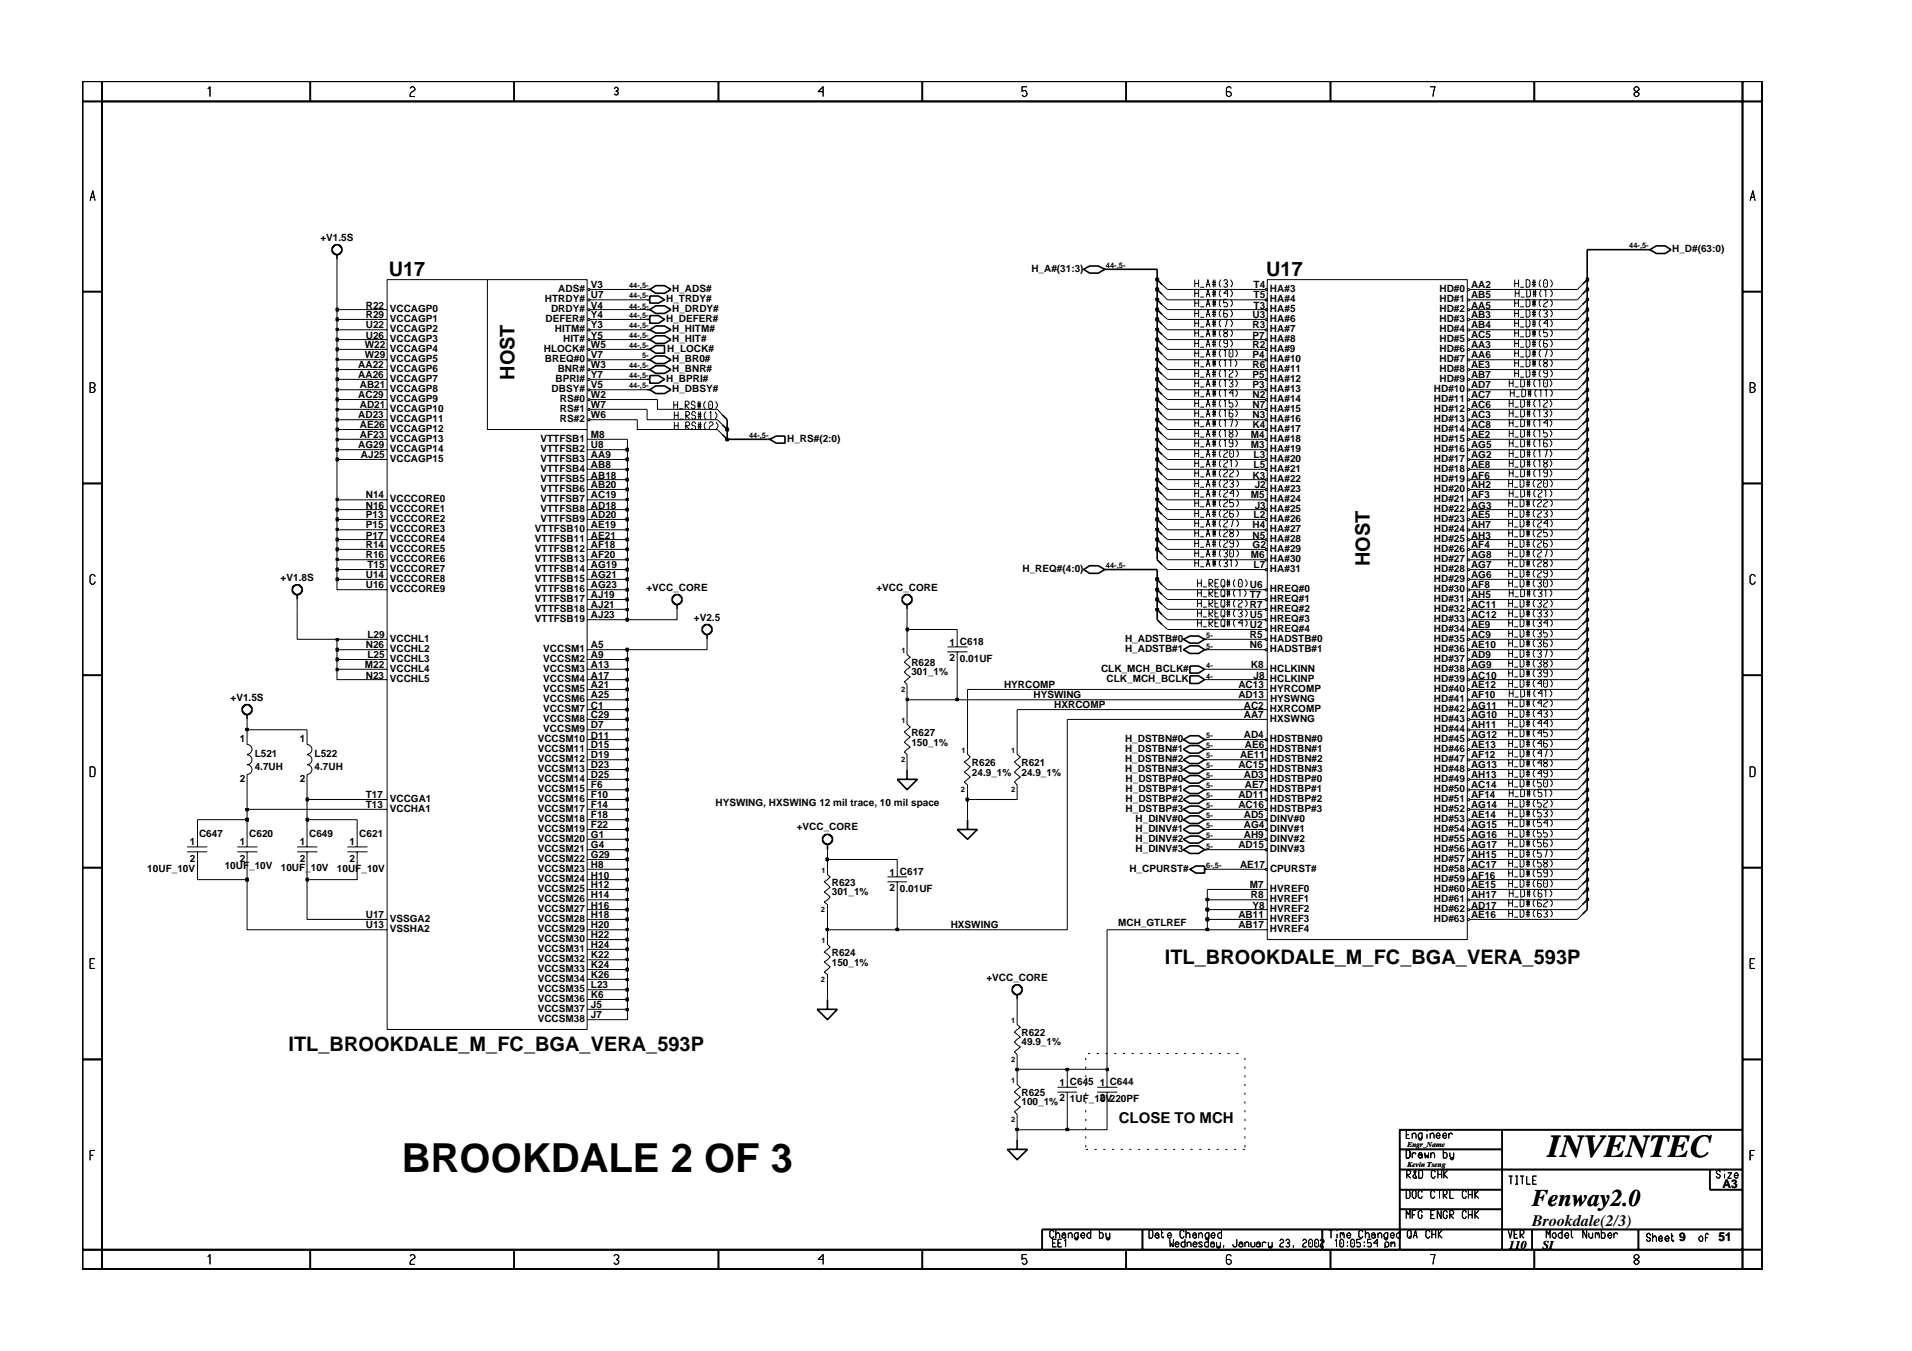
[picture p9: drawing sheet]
<svg xmlns="http://www.w3.org/2000/svg" width="297mm" height="210mm" viewBox="0 0 297 210" stroke-linecap="round" stroke-linejoin="round" font-family="sans-serif">
<defs><g id="words">
<text font-size="6.2" x="62.4" y="182">BROOKDALE 2 OF 3</text>
<text font-size="5" x="240.5" y="179.7">INVENTEC</text>
<text font-size="3.7" x="238" y="187.3">Fenway2.0</text>
<g font-size="3.1">
<text x="60.4" y="42.9">U17</text>
<text x="196.7" y="42.9">U17</text>
<text x="79.9" y="59" transform="rotate(-90 79.9 59)">HOST</text>
<text x="212.8" y="88" transform="rotate(-90 212.8 88)">HOST</text>
<text x="181" y="149.7">ITL_BROOKDALE_M_FC_BGA_VERA_593P</text>
<text x="44.8" y="163.3">ITL_BROOKDALE_M_FC_BGA_VERA_593P</text>
</g>
<text font-size="2.5" x="238" y="190.4">Brookdale(2/3)</text>
<text font-size="2.3" x="173.8" y="174.4">CLOSE TO MCH</text>
<g font-size="1.9">
<text x="267.6" y="184.6">A3</text>
<text x="234.4" y="194.1">110</text>
<text x="239.6" y="194.1">SI</text>
<text x="260.9" y="192.9">9</text>
<text x="267" y="192.9">51</text>
</g>
<g font-size="1.6">
<text x="49.8" y="37.4">+V1.5S</text>
<text x="259.8" y="39.1">H_D#(63:0)</text>
<text x="56.8" y="47.9">R22</text>
<text x="84.7" y="46.9">HTRDY#</text>
<text x="86.7" y="45.4">ADS#</text>
<text x="91.8" y="46.3">U7</text>
<text x="91.8" y="47.9">V4</text>
<text x="91.8" y="44.8">V3</text>
<text x="103.5" y="46.9">H_TRDY#</text>
<text x="104.4" y="45.4">H_ADS#</text>
<text x="160.2" y="42.2">H_A#(31:3)</text>
<text x="194.8" y="44.8">T4</text>
<text x="194.8" y="46.3">T5</text>
<text x="194.8" y="47.9">T3</text>
<text x="197.3" y="45.4">HA#3</text>
<text x="197.3" y="46.9">HA#4</text>
<text x="223.6" y="45.4">HD#0</text>
<text x="223.6" y="46.9">HD#1</text>
<text x="228.5" y="47.9">AA5</text>
<text x="228.5" y="44.8">AA2</text>
<text x="228.5" y="46.3">AB5</text>
<text x="56.8" y="49.5">R29</text>
<text x="56.8" y="51">U22</text>
<text x="56.8" y="52.6">U26</text>
<text x="60.6" y="48.5">VCCAGP0</text>
<text x="60.6" y="50">VCCAGP1</text>
<text x="60.6" y="51.6">VCCAGP2</text>
<text x="60.6" y="53.2">VCCAGP3</text>
<text x="84.7" y="50">DEFER#</text>
<text x="85.6" y="48.5">DRDY#</text>
<text x="86.2" y="51.6">HITM#</text>
<text x="87.5" y="53.2">HIT#</text>
<text x="91.8" y="49.5">Y4</text>
<text x="91.8" y="52.6">Y5</text>
<text x="91.8" y="51">Y3</text>
<text x="103.5" y="50">H_DEFER#</text>
<text x="104.4" y="48.5">H_DRDY#</text>
<text x="104.4" y="53.2">H_HIT#</text>
<text x="104.4" y="51.6">H_HITM#</text>
<text x="194.6" y="49.5">U3</text>
<text x="194.6" y="51">R3</text>
<text x="194.6" y="52.6">P7</text>
<text x="197.3" y="50">HA#6</text>
<text x="197.3" y="51.6">HA#7</text>
<text x="197.3" y="53.2">HA#8</text>
<text x="197.3" y="48.5">HA#5</text>
<text x="223.6" y="53.2">HD#5</text>
<text x="223.6" y="51.6">HD#4</text>
<text x="223.6" y="50">HD#3</text>
<text x="223.6" y="48.5">HD#2</text>
<text x="228.5" y="52.6">AC5</text>
<text x="228.5" y="51">AB4</text>
<text x="228.5" y="49.5">AB3</text>
<text x="55.7" y="57.3">AA22</text>
<text x="55.7" y="58.8">AA26</text>
<text x="56.7" y="54.1">W22</text>
<text x="56.7" y="55.6">W29</text>
<text x="60.6" y="54.7">VCCAGP4</text>
<text x="60.6" y="56.2">VCCAGP5</text>
<text x="60.6" y="57.8">VCCAGP6</text>
<text x="60.6" y="59.3">VCCAGP7</text>
<text x="84.5" y="54.7">HLOCK#</text>
<text x="84.7" y="56.2">BREQ#0</text>
<text x="86.3" y="59.3">BPRI#</text>
<text x="86.6" y="57.8">BNR#</text>
<text x="91.8" y="54.1">W5</text>
<text x="91.8" y="57.2">W3</text>
<text x="91.8" y="58.8">Y7</text>
<text x="91.8" y="55.6">V7</text>
<text x="103.5" y="59.3">H_BPRI#</text>
<text x="103.7" y="54.7">H_LOCK#</text>
<text x="104.4" y="57.8">H_BNR#</text>
<text x="104.4" y="56.2">H_BR0#</text>
<text x="194.6" y="54.1">R2</text>
<text x="194.6" y="55.6">P4</text>
<text x="194.6" y="57.3">R6</text>
<text x="194.6" y="58.8">P5</text>
<text x="197.3" y="54.7">HA#9</text>
<text x="197.3" y="56.2">HA#10</text>
<text x="197.3" y="57.8">HA#11</text>
<text x="197.3" y="59.3">HA#12</text>
<text x="223.6" y="56.2">HD#7</text>
<text x="223.6" y="57.8">HD#8</text>
<text x="223.6" y="59.3">HD#9</text>
<text x="223.6" y="54.7">HD#6</text>
<text x="228.5" y="55.6">AA6</text>
<text x="228.5" y="57.2">AE3</text>
<text x="228.5" y="58.8">AB7</text>
<text x="228.5" y="54.1">AA3</text>
<text x="55.7" y="65">AD23</text>
<text x="55.7" y="61.9">AC29</text>
<text x="55.9" y="63.4">AD21</text>
<text x="55.9" y="60.3">AB21</text>
<text x="60.6" y="64">VCCAGP10</text>
<text x="60.6" y="65.5">VCCAGP11</text>
<text x="60.6" y="60.9">VCCAGP8</text>
<text x="60.6" y="62.5">VCCAGP9</text>
<text x="85.7" y="60.9">DBSY#</text>
<text x="87" y="62.5">RS#0</text>
<text x="87" y="64">RS#1</text>
<text x="87" y="65.5">RS#2</text>
<text x="91.8" y="61.9">W2</text>
<text x="91.8" y="63.4">W7</text>
<text x="91.8" y="65">W6</text>
<text x="91.8" y="60.3">V5</text>
<text x="104.4" y="60.9">H_DBSY#</text>
<text x="194.6" y="61.9">N2</text>
<text x="194.6" y="63.4">N7</text>
<text x="194.6" y="65">N3</text>
<text x="194.6" y="60.3">P3</text>
<text x="197.3" y="62.5">HA#14</text>
<text x="197.3" y="64">HA#15</text>
<text x="197.3" y="65.5">HA#16</text>
<text x="197.3" y="60.9">HA#13</text>
<text x="222.8" y="64">HD#12</text>
<text x="222.8" y="65.5">HD#13</text>
<text x="222.8" y="60.9">HD#10</text>
<text x="222.8" y="62.5">HD#11</text>
<text x="228.5" y="61.9">AC7</text>
<text x="228.5" y="63.4">AC6</text>
<text x="228.5" y="65">AC3</text>
<text x="228.5" y="60.3">AD7</text>
<text x="55.7" y="69.6">AG29</text>
<text x="55.9" y="66.6">AE26</text>
<text x="55.9" y="68.1">AF23</text>
<text x="56.1" y="71.2">AJ25</text>
<text x="60.6" y="67.1">VCCAGP12</text>
<text x="60.6" y="68.7">VCCAGP13</text>
<text x="60.6" y="70.2">VCCAGP14</text>
<text x="60.6" y="71.8">VCCAGP15</text>
<text x="84" y="70.2">VTTFSB2</text>
<text x="84" y="71.8">VTTFSB3</text>
<text x="84" y="68.7">VTTFSB1</text>
<text x="91.8" y="69.6">U8</text>
<text x="91.8" y="71.2">AA9</text>
<text x="91.8" y="68.1">M8</text>
<text x="122.3" y="68.7">H_RS#(2:0)</text>
<text x="194.3" y="68.1">M4</text>
<text x="194.3" y="69.6">M3</text>
<text x="194.6" y="66.6">K4</text>
<text x="194.8" y="71.2">L3</text>
<text x="197.3" y="67.1">HA#17</text>
<text x="197.3" y="68.7">HA#18</text>
<text x="197.3" y="70.2">HA#19</text>
<text x="197.3" y="71.8">HA#20</text>
<text x="222.8" y="67.1">HD#14</text>
<text x="222.8" y="68.7">HD#15</text>
<text x="222.8" y="70.2">HD#16</text>
<text x="222.8" y="71.8">HD#17</text>
<text x="228.5" y="66.6">AC8</text>
<text x="228.5" y="68.1">AE2</text>
<text x="228.5" y="69.6">AG5</text>
<text x="228.5" y="71.2">AG2</text>
<text x="56.8" y="77.4">N14</text>
<text x="60.6" y="78">VCCCORE0</text>
<text x="84" y="74.9">VTTFSB5</text>
<text x="84" y="76.4">VTTFSB6</text>
<text x="84" y="78">VTTFSB7</text>
<text x="84" y="73.3">VTTFSB4</text>
<text x="91.8" y="74.4">AB18</text>
<text x="91.8" y="75.9">AB20</text>
<text x="91.8" y="77.4">AC19</text>
<text x="91.8" y="72.7">AB8</text>
<text x="194.3" y="77.4">M5</text>
<text x="194.6" y="74.4">K3</text>
<text x="194.8" y="72.7">L5</text>
<text x="194.9" y="75.9">J2</text>
<text x="197.3" y="74.9">HA#22</text>
<text x="197.3" y="76.4">HA#23</text>
<text x="197.3" y="78">HA#24</text>
<text x="197.3" y="73.3">HA#21</text>
<text x="222.8" y="76.4">HD#20</text>
<text x="222.8" y="78">HD#21</text>
<text x="222.8" y="73.3">HD#18</text>
<text x="222.8" y="74.9">HD#19</text>
<text x="228.5" y="74.4">AF6</text>
<text x="228.5" y="75.9">AH2</text>
<text x="228.5" y="77.4">AF3</text>
<text x="228.5" y="72.7">AE8</text>
<text x="56.8" y="79">N16</text>
<text x="56.8" y="80.5">P13</text>
<text x="56.8" y="82.1">P15</text>
<text x="56.8" y="83.7">P17</text>
<text x="60.6" y="79.6">VCCCORE1</text>
<text x="60.6" y="81.1">VCCCORE2</text>
<text x="60.6" y="82.6">VCCCORE3</text>
<text x="83.1" y="82.6">VTTFSB10</text>
<text x="84" y="79.6">VTTFSB8</text>
<text x="84" y="81.1">VTTFSB9</text>
<text x="91.8" y="79">AD18</text>
<text x="91.8" y="80.5">AD20</text>
<text x="91.8" y="82.1">AE19</text>
<text x="91.8" y="83.7">AE21</text>
<text x="194.6" y="82.1">H4</text>
<text x="194.6" y="83.7">N5</text>
<text x="194.8" y="80.5">L2</text>
<text x="194.9" y="79">J3</text>
<text x="197.3" y="82.6">HA#27</text>
<text x="197.3" y="79.6">HA#25</text>
<text x="197.3" y="81.1">HA#26</text>
<text x="222.8" y="79.6">HD#22</text>
<text x="222.8" y="81.1">HD#23</text>
<text x="222.8" y="82.6">HD#24</text>
<text x="228.5" y="79">AG3</text>
<text x="228.5" y="80.5">AE5</text>
<text x="228.5" y="82.1">AH7</text>
<text x="228.5" y="83.7">AH3</text>
<text x="56.8" y="85.2">R14</text>
<text x="56.8" y="86.7">R16</text>
<text x="56.8" y="89.8">U14</text>
<text x="57.1" y="88.3">T15</text>
<text x="60.6" y="84.2">VCCCORE4</text>
<text x="60.6" y="85.8">VCCCORE5</text>
<text x="60.6" y="87.3">VCCCORE6</text>
<text x="60.6" y="88.9">VCCCORE7</text>
<text x="83.1" y="87.3">VTTFSB13</text>
<text x="83.1" y="88.9">VTTFSB14</text>
<text x="83.1" y="84.2">VTTFSB11</text>
<text x="83.1" y="85.8">VTTFSB12</text>
<text x="91.8" y="85.2">AF18</text>
<text x="91.8" y="86.7">AF20</text>
<text x="91.8" y="88.3">AG19</text>
<text x="91.8" y="89.8">AG21</text>
<text x="158.8" y="88.9">H_REQ#(4:0)</text>
<text x="194.3" y="86.7">M6</text>
<text x="194.6" y="85.2">G2</text>
<text x="194.8" y="88.3">L7</text>
<text x="197.3" y="84.2">HA#28</text>
<text x="197.3" y="85.8">HA#29</text>
<text x="197.3" y="87.3">HA#30</text>
<text x="197.3" y="88.9">HA#31</text>
<text x="222.8" y="87.3">HD#27</text>
<text x="222.8" y="88.9">HD#28</text>
<text x="222.8" y="84.2">HD#25</text>
<text x="222.8" y="85.8">HD#26</text>
<text x="228.5" y="85.2">AF4</text>
<text x="228.5" y="86.7">AG8</text>
<text x="228.5" y="88.3">AG7</text>
<text x="228.5" y="89.8">AG6</text>
<text x="43.6" y="90.2">+V1.8S</text>
<text x="56.8" y="91.4">U16</text>
<text x="60.6" y="90.4">VCCCORE8</text>
<text x="60.6" y="91.9">VCCCORE9</text>
<text x="83.1" y="90.4">VTTFSB15</text>
<text x="83.1" y="91.9">VTTFSB16</text>
<text x="83.1" y="93.5">VTTFSB17</text>
<text x="83.1" y="95.1">VTTFSB18</text>
<text x="91.8" y="91.4">AG23</text>
<text x="91.8" y="93">AJ19</text>
<text x="91.8" y="94.5">AJ21</text>
<text x="100.4" y="91.8">+VCC_CORE</text>
<text x="136.1" y="91.8">+VCC_CORE</text>
<text x="194.2" y="91.4">U6</text>
<text x="194.2" y="93">T7</text>
<text x="194.2" y="94.5">R7</text>
<text x="197.3" y="91.9">HREQ#0</text>
<text x="197.3" y="93.5">HREQ#1</text>
<text x="197.3" y="95.1">HREQ#2</text>
<text x="222.8" y="90.4">HD#29</text>
<text x="222.8" y="91.9">HD#30</text>
<text x="222.8" y="93.6">HD#31</text>
<text x="222.8" y="95.1">HD#32</text>
<text x="228.5" y="91.4">AF8</text>
<text x="228.5" y="93">AH5</text>
<text x="228.5" y="94.5">AC11</text>
<text x="56.8" y="100.7">N26</text>
<text x="57.1" y="99.2">L29</text>
<text x="60.6" y="99.7">VCCHL1</text>
<text x="60.6" y="101.3">VCCHL2</text>
<text x="83.1" y="96.6">VTTFSB19</text>
<text x="84.4" y="101.3">VCCSM1</text>
<text x="91.8" y="96">AJ23</text>
<text x="91.8" y="100.7">A5</text>
<text x="107.8" y="96.4">+V2.5</text>
<text x="147.5" y="100.3">1 C618</text>
<text x="174.8" y="99.7">H_ADSTB#0</text>
<text x="174.8" y="101.3">H_ADSTB#1</text>
<text x="194.2" y="99.2">R5</text>
<text x="194.2" y="100.7">N6</text>
<text x="194.2" y="96">U5</text>
<text x="194.2" y="97.6">U2</text>
<text x="197.3" y="99.7">HADSTB#0</text>
<text x="197.3" y="101.3">HADSTB#1</text>
<text x="197.3" y="98.2">HREQ#4</text>
<text x="197.3" y="96.6">HREQ#3</text>
<text x="222.8" y="96.6">HD#33</text>
<text x="222.8" y="98.2">HD#34</text>
<text x="222.8" y="99.7">HD#35</text>
<text x="222.8" y="101.3">HD#36</text>
<text x="228.5" y="97.6">AE9</text>
<text x="228.5" y="99.2">AC9</text>
<text x="228.5" y="100.7">AE10</text>
<text x="228.5" y="96">AC12</text>
<text x="56.7" y="103.8">M22</text>
<text x="56.8" y="105.4">N23</text>
<text x="57.1" y="102.3">L25</text>
<text x="60.6" y="102.9">VCCHL3</text>
<text x="60.6" y="104.4">VCCHL4</text>
<text x="60.6" y="106">VCCHL5</text>
<text x="84.4" y="107.5">VCCSM5</text>
<text x="84.4" y="104.4">VCCSM3</text>
<text x="84.4" y="106">VCCSM4</text>
<text x="84.4" y="102.9">VCCSM2</text>
<text x="91.8" y="105.4">A17</text>
<text x="91.8" y="106.9">A21</text>
<text x="91.8" y="103.8">A13</text>
<text x="91.8" y="102.3">A9</text>
<text x="141.6" y="103.5">R628</text>
<text x="141.6" y="104.9">301_1%</text>
<text x="147.5" y="102.6">2</text>
<text x="149.1" y="102.9">0.01UF</text>
<text x="156" y="106.9">HYRCOMP</text>
<text x="171" y="104.4">CLK_MCH_BCLK#</text>
<text x="171.9" y="106">CLK_MCH_BCLK</text>
<text x="192.4" y="106.9">AC13</text>
<text x="194.3" y="103.8">K8</text>
<text x="194.8" y="105.4">J8</text>
<text x="197.3" y="107.5">HYRCOMP</text>
<text x="197.3" y="104.4">HCLKINN</text>
<text x="197.3" y="106">HCLKINP</text>
<text x="222.8" y="107.5">HD#40</text>
<text x="222.8" y="102.9">HD#37</text>
<text x="222.8" y="104.4">HD#38</text>
<text x="222.8" y="106">HD#39</text>
<text x="228.5" y="102.3">AD9</text>
<text x="228.5" y="103.8">AG9</text>
<text x="228.5" y="105.4">AC10</text>
<text x="228.5" y="106.9">AE12</text>
<text x="35.8" y="108.9">+V1.5S</text>
<text x="84.4" y="109">VCCSM6</text>
<text x="84.4" y="110.7">VCCSM7</text>
<text x="84.4" y="112.2">VCCSM8</text>
<text x="84.4" y="113.7">VCCSM9</text>
<text x="91.8" y="108.5">A25</text>
<text x="91.8" y="110.1">C1</text>
<text x="91.8" y="111.6">C29</text>
<text x="91.8" y="113.1">D7</text>
<text x="160.6" y="108.4">HYSWING</text>
<text x="163.8" y="110.1">HXRCOMP</text>
<text x="192.4" y="108.5">AD13</text>
<text x="193.2" y="110.1">AC2</text>
<text x="193.2" y="111.6">AA7</text>
<text x="197.3" y="110.7">HXRCOMP</text>
<text x="197.3" y="112.2">HXSWNG</text>
<text x="197.3" y="109">HYSWNG</text>
<text x="222.8" y="109">HD#41</text>
<text x="222.8" y="110.7">HD#42</text>
<text x="222.8" y="112.2">HD#43</text>
<text x="222.8" y="113.7">HD#44</text>
<text x="228.5" y="108.5">AF10</text>
<text x="228.5" y="110.1">AG11</text>
<text x="228.5" y="111.6">AG10</text>
<text x="228.5" y="113.1">AH11</text>
<text x="37.3" y="115.3">1</text>
<text x="39.6" y="117.6">L521</text>
<text x="39.6" y="119.6">4.7UH</text>
<text x="46.6" y="115.3">1</text>
<text x="48.9" y="119.6">4.7UH</text>
<text x="48.9" y="117.6">L522</text>
<text x="83.5" y="115.3">VCCSM10</text>
<text x="83.5" y="116.8">VCCSM11</text>
<text x="83.5" y="118.4">VCCSM12</text>
<text x="83.5" y="120">VCCSM13</text>
<text x="91.8" y="114.7">D11</text>
<text x="91.8" y="116.3">D15</text>
<text x="91.8" y="117.8">D19</text>
<text x="91.8" y="119.4">D23</text>
<text x="141.6" y="114.3">R627</text>
<text x="141.6" y="115.8">150_1%</text>
<text x="151" y="119">R626</text>
<text x="158.7" y="119">R621</text>
<text x="174.8" y="115.3">H_DSTBN#0</text>
<text x="174.8" y="116.8">H_DSTBN#1</text>
<text x="174.8" y="118.4">H_DSTBN#2</text>
<text x="174.8" y="120">H_DSTBN#3</text>
<text x="192.4" y="119.4">AC15</text>
<text x="192.6" y="117.8">AE11</text>
<text x="193.2" y="114.7">AD4</text>
<text x="193.4" y="116.3">AE6</text>
<text x="197.3" y="115.3">HDSTBN#0</text>
<text x="197.3" y="116.8">HDSTBN#1</text>
<text x="197.3" y="118.4">HDSTBN#2</text>
<text x="197.3" y="120">HDSTBN#3</text>
<text x="222.8" y="120">HD#48</text>
<text x="222.8" y="115.3">HD#45</text>
<text x="222.8" y="116.8">HD#46</text>
<text x="222.8" y="118.4">HD#47</text>
<text x="228.5" y="114.7">AG12</text>
<text x="228.5" y="116.3">AE13</text>
<text x="228.5" y="117.8">AF12</text>
<text x="228.5" y="119.4">AG13</text>
<text x="37.3" y="121.5">2</text>
<text x="46.6" y="121.5">2</text>
<text x="56.8" y="124.1">T17</text>
<text x="56.8" y="125.6">T13</text>
<text x="60.6" y="124.6">VCCGA1</text>
<text x="83.5" y="121.5">VCCSM14</text>
<text x="83.5" y="123">VCCSM15</text>
<text x="83.5" y="124.6">VCCSM16</text>
<text x="91.8" y="120.9">D25</text>
<text x="91.8" y="122.4">F6</text>
<text x="91.8" y="124.1">F10</text>
<text x="91.8" y="125.6">F14</text>
<text x="111.2" y="125.2">HYSWING, HXSWING 12 mil trace, 10 mil space</text>
<text x="151" y="120.5">24.9_1%</text>
<text x="158.7" y="120.5">24.9_1%</text>
<text x="174.9" y="121.5">H_DSTBP#0</text>
<text x="174.9" y="123">H_DSTBP#1</text>
<text x="174.9" y="124.6">H_DSTBP#2</text>
<text x="192.4" y="124.1">AD11</text>
<text x="192.4" y="125.6">AC16</text>
<text x="193.2" y="120.9">AD3</text>
<text x="193.4" y="122.4">AE7</text>
<text x="197.3" y="121.5">HDSTBP#0</text>
<text x="197.3" y="123">HDSTBP#1</text>
<text x="197.3" y="124.6">HDSTBP#2</text>
<text x="222.8" y="121.5">HD#49</text>
<text x="222.8" y="123">HD#50</text>
<text x="222.8" y="124.6">HD#51</text>
<text x="228.5" y="120.9">AH13</text>
<text x="228.5" y="122.4">AC14</text>
<text x="228.5" y="124.1">AF14</text>
<text x="228.5" y="125.6">AG14</text>
<text x="29.5" y="131.2">1</text>
<text x="30.9" y="130">C647</text>
<text x="37.3" y="131.2">1</text>
<text x="38.7" y="130">C620</text>
<text x="46.6" y="131.2">1</text>
<text x="48" y="130">C649</text>
<text x="54.3" y="131.2">1</text>
<text x="55.8" y="130">C621</text>
<text x="60.6" y="126.1">VCCHA1</text>
<text x="83.5" y="130.8">VCCSM20</text>
<text x="83.5" y="126.1">VCCSM17</text>
<text x="83.5" y="127.7">VCCSM18</text>
<text x="83.5" y="129.3">VCCSM19</text>
<text x="91.8" y="130.2">G1</text>
<text x="91.8" y="131.8">G4</text>
<text x="91.8" y="127.1">F18</text>
<text x="91.8" y="128.7">F22</text>
<text x="123.8" y="129">+VCC_CORE</text>
<text x="174.9" y="126.1">H_DSTBP#3</text>
<text x="176.4" y="127.7">H_DINV#0</text>
<text x="176.4" y="129.3">H_DINV#1</text>
<text x="176.4" y="130.8">H_DINV#2</text>
<text x="192.4" y="131.8">AD15</text>
<text x="193.2" y="127.1">AD5</text>
<text x="193.2" y="128.7">AG4</text>
<text x="193.2" y="130.2">AH9</text>
<text x="197.3" y="126.1">HDSTBP#3</text>
<text x="197.3" y="127.7">DINV#0</text>
<text x="197.3" y="129.3">DINV#1</text>
<text x="197.3" y="130.8">DINV#2</text>
<text x="222.8" y="126.1">HD#52</text>
<text x="222.8" y="127.7">HD#53</text>
<text x="222.8" y="129.3">HD#54</text>
<text x="222.8" y="130.8">HD#55</text>
<text x="228.5" y="130.2">AG16</text>
<text x="228.5" y="131.8">AG17</text>
<text x="228.5" y="127.1">AE14</text>
<text x="228.5" y="128.7">AG15</text>
<text x="22.9" y="135.5">10UF_10V</text>
<text x="29.5" y="134">2</text>
<text x="34.9" y="135.1">10UF_10V</text>
<text x="37.3" y="134">2</text>
<text x="43.6" y="135.3">10UF_10V</text>
<text x="46.6" y="134">2</text>
<text x="52.4" y="135.5">10UF_10V</text>
<text x="54.3" y="134">2</text>
<text x="83.5" y="132.3">VCCSM21</text>
<text x="83.5" y="133.9">VCCSM22</text>
<text x="83.5" y="135.5">VCCSM23</text>
<text x="83.5" y="137.1">VCCSM24</text>
<text x="91.8" y="133.4">G29</text>
<text x="91.8" y="134.9">H8</text>
<text x="91.8" y="136.5">H10</text>
<text x="129.2" y="137.6">R623</text>
<text x="138.2" y="136.1">1 C617</text>
<text x="175.4" y="135.5">H_CPURST#</text>
<text x="176.4" y="132.3">H_DINV#3</text>
<text x="192.6" y="134.9">AE17</text>
<text x="197.3" y="132.3">DINV#3</text>
<text x="197.3" y="135.5">CPURST#</text>
<text x="222.8" y="132.3">HD#56</text>
<text x="222.8" y="133.9">HD#57</text>
<text x="222.8" y="135.5">HD#58</text>
<text x="222.8" y="137.1">HD#59</text>
<text x="228.5" y="133.4">AH15</text>
<text x="228.5" y="134.9">AC17</text>
<text x="228.5" y="136.5">AF16</text>
<text x="56.8" y="142.7">U17</text>
<text x="60.6" y="143.2">VSSGA2</text>
<text x="83.5" y="138.6">VCCSM25</text>
<text x="83.5" y="140.1">VCCSM26</text>
<text x="83.5" y="141.7">VCCSM27</text>
<text x="83.5" y="143.3">VCCSM28</text>
<text x="91.8" y="138">H12</text>
<text x="91.8" y="139.5">H14</text>
<text x="91.8" y="141.2">H16</text>
<text x="91.8" y="142.7">H18</text>
<text x="129.2" y="139.1">301_1%</text>
<text x="138.2" y="138.4">2</text>
<text x="139.8" y="138.6">0.01UF</text>
<text x="173.7" y="143.8">MCH_GTLREF</text>
<text x="192.4" y="142.7">AB11</text>
<text x="194.2" y="138">M7</text>
<text x="194.3" y="139.5">R8</text>
<text x="194.6" y="141.2">Y8</text>
<text x="197.3" y="138.6">HVREF0</text>
<text x="197.3" y="140.1">HVREF1</text>
<text x="197.3" y="141.7">HVREF2</text>
<text x="197.3" y="143.2">HVREF3</text>
<text x="222.8" y="143.2">HD#63</text>
<text x="222.8" y="138.6">HD#60</text>
<text x="222.8" y="140.1">HD#61</text>
<text x="222.8" y="141.7">HD#62</text>
<text x="228.5" y="141.2">AD17</text>
<text x="228.5" y="142.7">AE16</text>
<text x="228.5" y="138">AE15</text>
<text x="228.5" y="139.5">AH17</text>
<text x="56.8" y="144.2">U13</text>
<text x="60.6" y="144.8">VSSHA2</text>
<text x="83.5" y="144.8">VCCSM29</text>
<text x="83.5" y="146.4">VCCSM30</text>
<text x="83.5" y="147.9">VCCSM31</text>
<text x="83.5" y="149.4">VCCSM32</text>
<text x="91.8" y="145.8">H22</text>
<text x="91.8" y="147.3">H24</text>
<text x="91.8" y="148.9">K22</text>
<text x="91.8" y="144.2">H20</text>
<text x="129.2" y="148.5">R624</text>
<text x="147.7" y="144.2">HXSWING</text>
<text x="192.4" y="144.2">AB17</text>
<text x="197.3" y="144.8">HVREF4</text>
<text x="83.5" y="151">VCCSM33</text>
<text x="83.5" y="152.6">VCCSM34</text>
<text x="83.5" y="154.1">VCCSM35</text>
<text x="83.5" y="155.7">VCCSM36</text>
<text x="91.8" y="150.5">K24</text>
<text x="91.8" y="152">K26</text>
<text x="91.8" y="153.5">L23</text>
<text x="91.8" y="155.1">K6</text>
<text x="129.2" y="150">150_1%</text>
<text x="153.2" y="152.4">+VCC_CORE</text>
<text x="83.5" y="157.2">VCCSM37</text>
<text x="83.5" y="158.7">VCCSM38</text>
<text x="91.8" y="156.7">J5</text>
<text x="91.8" y="158.2">J7</text>
<text x="158.7" y="161">R622</text>
<text x="158.7" y="162.4">49.9_1%</text>
<text x="158.7" y="170.3">R625</text>
<text x="158.7" y="171.7">100_1%</text>
<text x="164.6" y="168.7">1 C645</text>
<text x="164.6" y="171">2</text>
<text x="166.2" y="171.2">1UF_10V220PF</text>
<text x="170.9" y="168.7">1 C644</text>
<text x="170.9" y="171">2</text>
</g>
<g font-size="1.2">
<text x="171.8" y="41.7">44-,5-</text>
<text x="253.1" y="38.5">44-,5-</text>
<text x="97.7" y="46.3">44-,5-</text>
<text x="97.7" y="44.8">44-,5-</text>
<text x="97.7" y="47.9">44-,5-</text>
<text x="97.7" y="51">44-,5-</text>
<text x="97.7" y="52.6">44-,5-</text>
<text x="97.7" y="49.5">44-,5-</text>
<text x="97.7" y="57.2">44-,5-</text>
<text x="97.7" y="54.1">44-,5-</text>
<text x="97.7" y="58.8">44-,5-</text>
<text x="99.7" y="55.6">5-</text>
<text x="97.7" y="60.3">44-,5-</text>
<text x="116.4" y="68.1">44-,5-</text>
<text x="171.8" y="88.3">44-,5-</text>
<text x="140.1" y="101.4">1</text>
<text x="187.4" y="99.2">5-</text>
<text x="187.4" y="100.8">5-</text>
<text x="140" y="107.5">2</text>
<text x="187.4" y="103.8">4-</text>
<text x="187.4" y="105.4">4-</text>
<text x="140.1" y="112.4">1</text>
<text x="140" y="118.4">2</text>
<text x="149.4" y="117">1</text>
<text x="157.1" y="117">1</text>
<text x="187.4" y="117.8">5-</text>
<text x="187.4" y="114.7">5-</text>
<text x="187.4" y="119.4">5-</text>
<text x="187.4" y="116.3">5-</text>
<text x="149.3" y="123">2</text>
<text x="157.1" y="123">2</text>
<text x="187.4" y="120.9">5-</text>
<text x="187.4" y="124.1">5-</text>
<text x="187.4" y="125.6">5-</text>
<text x="187.4" y="122.4">5-</text>
<text x="187.4" y="127.1">5-</text>
<text x="187.4" y="131.8">5-</text>
<text x="187.4" y="128.7">5-</text>
<text x="187.4" y="130.2">5-</text>
<text x="127.6" y="135.7">1</text>
<text x="187.4" y="134.9">6-,5-</text>
<text x="127.5" y="141.7">2</text>
<text x="127.6" y="146.5">1</text>
<text x="127.5" y="152.6">2</text>
<text x="157.1" y="158.9">1</text>
<text x="157.1" y="165">2</text>
<text x="157.1" y="168.2">1</text>
<text x="157.1" y="174.3">2</text>
<text x="218.6" y="178.2">Engr_Name</text>
<text x="218.6" y="181.3">Kevin Tseng</text>
</g>
</g></defs>
<g fill="none" stroke="#000" stroke-width=".16">
<path d="M58.6 48.1h1.5M58.6 49.6h1.5M58.6 51.2h1.5M58.6 52.8h1.5M58.6 54.3h1.5M58.6 55.9h1.5M58.6 57.4h1.5M58.6 58.9h1.5M60.1 43.4h31.1v116.5h-31.1zM75.7 43.4v23.3h15.5M91.6 48.1h1.2M91.6 49.6h1.2"/>
<path d="M91.6 51.2h1.2M91.6 52.8h1.2M91.6 54.3h1.2M91.6 55.9h1.2M91.6 57.4h1.2M91.6 58.9h1.2M91.6 45h1.2M91.6 46.6h1.2M180.5 45.7l.9 .9M180.5 48.9l.9 .7M180.5 52l.9 .8M180.5 55l.9 .9"/>
<path d="M180.5 58.2l.9 .7M180.5 59.8l.9 .8M180.5 53.5l.9 .8M180.5 44.2l.9 .8M180.5 47.3l.9 .8M180.5 50.4l.9 .8M180.5 56.7l.9 .7M195.4 48.1h1.1M195.4 49.6h1.1M195.4 51.2h1.1M195.4 52.8h1.1M195.4 54.3h1.1"/>
<path d="M195.4 55.9h1.1M195.4 57.4h1.1M195.4 58.9h1.1M195.4 45h1.1M195.4 46.6h1.1M196.9 43.4h31.1v102.6h-31.1zM228.4 48.1h1.1M228.4 49.6h1.1M228.4 51.2h1.1M228.4 52.8h1.1M228.4 54.3h1.1M228.4 55.9h1.1"/>
<path d="M228.4 57.4h1.1M228.4 58.9h1.1M228.4 45h1.1M228.4 46.6h1.1M245.8 45.7l-.7 .9M245.8 48.9l-.7 .7M245.8 52l-.7 .8M245.8 55l-.7 .9M245.8 50.4l-.7 .8M245.8 56.7l-.7 .7M245.8 47.3l-.7 .8M245.8 59.8l-.7 .8"/>
<path d="M245.8 53.5l-.7 .8M245.8 44.2l-.7 .8M245.8 58.2l-.7 .7M58.6 60.6h1.5M58.6 62.1h1.5M58.6 63.6h1.5M58.6 65.2h1.5M58.6 66.7h1.5M58.6 68.3h1.5M58.6 69.9h1.5M58.6 71.4h1.5M58.6 77.7h1.5"/>
<path d="M58.6 79.2h1.5M91.2 68.3h1.6M91.2 69.9h1.6M91.2 71.4h1.6M91.2 72.9h1.6M91.2 74.5h1.6M91.2 76h1.6M91.2 77.7h1.6M91.2 79.2h1.6M91.6 60.6h1.2M91.6 62.1h1.2M91.6 63.6h1.2"/>
<path d="M91.6 65.2h1.2M111.4 66.7l.8 .8M111.4 63.6l.8 .8M111.4 65.2l.8 .8M180.5 70.6l.9 .8M180.5 73.8l.9 .7M180.5 64.4l.9 .8M180.5 76.8l.9 .9M180.5 66l.9 .7M180.5 79.9l.9 .8M180.5 67.5l.9 .8M180.5 78.4l.9 .8"/>
<path d="M180.5 69.1l.9 .8M180.5 61.3l.9 .8M180.5 62.8l.9 .8M180.5 72.2l.9 .7M180.5 75.3l.9 .7M195.4 60.6h1.1M195.4 62.1h1.1M195.4 63.6h1.1M195.4 65.2h1.1M195.4 66.7h1.1M195.4 68.3h1.1M195.4 69.9h1.1"/>
<path d="M195.4 71.4h1.1M195.4 72.9h1.1M195.4 74.5h1.1M195.4 76h1.1M195.4 77.7h1.1M195.4 79.2h1.1M228.4 60.6h1.1M228.4 62.1h1.1M228.4 63.6h1.1M228.4 65.2h1.1M228.4 66.7h1.1M228.4 68.3h1.1"/>
<path d="M228.4 69.9h1.1M228.4 71.4h1.1M228.4 72.9h1.1M228.4 74.5h1.1M228.4 76h1.1M228.4 77.7h1.1M228.4 79.2h1.1M245.8 79.9l-.7 .8M245.8 61.3l-.7 .8M245.8 67.5l-.7 .8M245.8 70.6l-.7 .8M245.8 73.8l-.7 .7"/>
<path d="M245.8 64.4l-.7 .8M245.8 78.4l-.7 .8M245.8 62.8l-.7 .8M245.8 76.8l-.7 .9M245.8 66l-.7 .7M245.8 72.2l-.7 .7M245.8 69.1l-.7 .8M245.8 75.3l-.7 .7M58.6 80.7h1.5M58.6 82.3h1.5M58.6 83.8h1.5M58.6 85.4h1.5"/>
<path d="M58.6 87h1.5M58.6 88.5h1.5M58.6 90h1.5M58.6 91.6h1.5M58.6 99.3h1.5M91.2 80.7h1.6M91.2 82.3h1.6M91.2 83.8h1.6M91.2 85.4h1.6M91.2 87h1.6M91.2 88.5h1.6M91.2 90h1.6"/>
<path d="M91.2 91.6h1.6M91.2 93.1h1.6M91.2 94.7h1.6M91.2 96.3h1.6M148.7 99.3v1.2M180.5 93.9l.9 .8M180.5 97l.9 .8M180.5 83.1l.9 .7M180.5 86.1l.9 .9M180.5 84.6l.9 .8M180.5 90.9l.9 .7M180.5 92.4l.9 .7"/>
<path d="M180.5 87.7l.9 .8M180.5 81.5l.9 .8M180.5 95.5l.9 .8M195.4 80.7h1.1M195.4 82.3h1.1M195.4 83.8h1.1M195.4 85.4h1.1M195.4 87h1.1M195.4 88.5h1.1M195.4 91.6h1.1M195.4 93.1h1.1M195.4 94.7h1.1"/>
<path d="M195.4 96.3h1.1M195.4 99.3h1.1M195.4 97.8h1.1M228.4 80.7h1.1M228.4 82.3h1.1M228.4 83.8h1.1M228.4 85.4h1.1M228.4 87h1.1M228.4 88.5h1.1M228.4 90h1.1M228.4 91.6h1.1M228.4 93.1h1.1"/>
<path d="M228.4 94.7h1.1M228.4 96.3h1.1M228.4 99.3h1.1M228.4 97.8h1.1M245.8 83.1l-.7 .7M245.8 92.4l-.7 .7M245.8 89.3l-.7 .7M245.8 95.5l-.7 .8M245.8 97l-.7 .8M245.8 84.6l-.7 .8M245.8 86.1l-.7 .9M245.8 81.5l-.7 .8"/>
<path d="M245.8 98.6l-.7 .7M245.8 93.9l-.7 .8M245.8 90.9l-.7 .7M245.8 87.7l-.7 .8M38.4 114.9v.8a.76 .76 0 0 1 .7 .7 .76 .76 0 0 1-.7 .8M38.4 117.3a.76 .76 0 0 1 .7 .7 .76 .76 0 0 1-.7 .8 .76 .76 0 0 1 .7 .8 .76 .76 0 0 1-.7 .7v.8M47.7 114.9v.8a.76 .76 0 0 1 .8 .7 .76 .76 0 0 1-.8 .8M47.7 117.3a.76 .76 0 0 1 .8 .7 .76 .76 0 0 1-.8 .8 .76 .76 0 0 1 .8 .8 .76 .76 0 0 1-.8 .7v.8M58.6 104h1.5M58.6 100.9h1.5M58.6 102.5h1.5M58.6 105.6h1.5"/>
<path d="M91.2 104h1.6M91.2 100.9h1.6M91.2 102.5h1.6M91.2 105.6h1.6M91.2 107.1h1.6M91.2 108.7h1.6M91.2 110.3h1.6M91.2 111.8h1.6M91.2 113.4h1.6M91.2 114.9h1.6M91.2 116.4h1.6M91.2 118h1.6"/>
<path d="M91.2 119.6h1.6M140.9 111.8v.7l.5 .5-.9 .7 .9 .8-.9 .8 .9 .8-.9 .8 .4 .3v.8M140.9 100.9v.8l.5 .4-.9 .8 .9 .7-.9 .8 .9 .8-.9 .7 .4 .5v.7M147.2 100.5h3.1M147.2 101.3h3.1M148.7 101.3v1.2M150.3 116.4v.8l.4 .4-.9 .8 .9 .7-.9 .9 .9 .7-.9 .8 .5 .4v.8M158 116.4v.8l.5 .4-.9 .8 .9 .7-.9 .9 .9 .7-.9 .8 .4 .4v.8M187.1 104h.5M187.1 105.6h.5M195.4 104h1.5M195.4 100.9h1.1"/>
<path d="M195.4 105.6h1.5M195.4 107.1h1.5M195.4 108.7h1.5M195.4 110.3h1.5M195.4 111.8h1.5M195.4 114.9h1.1M195.4 116.4h1.1M195.4 118h1.1M195.4 119.6h1.1M228.4 104h1.1M228.4 100.9h1.1M228.4 102.5h1.1"/>
<path d="M228.4 105.6h1.1M228.4 107.1h1.1M228.4 108.7h1.1M228.4 110.3h1.1M228.4 111.8h1.1M228.4 113.4h1.1M228.4 114.9h1.1M228.4 116.4h1.1M228.4 118h1.1M228.4 119.6h1.1M245.8 114.1l-.7 .8M245.8 118.8l-.7 .8"/>
<path d="M245.8 107.9l-.7 .8M245.8 101.7l-.7 .8M245.8 111l-.7 .8M245.8 103.2l-.7 .8M245.8 100.2l-.7 .7M245.8 115.7l-.7 .7M245.8 104.8l-.7 .8M245.8 109.5l-.7 .8M245.8 106.4l-.7 .7M245.8 112.5l-.7 .9M245.8 117.2l-.7 .8M29.1 131.6h3.1"/>
<path d="M29.1 132.3h3.1M30.7 130.4v1.2M30.7 132.3v1.2M36.9 131.6h3.1M36.9 132.3h3.1M38.4 130.4v1.2M38.4 132.3v1.2M46.2 131.6h3.1M46.2 132.3h3.1M47.7 130.4v1.2M47.7 132.3v1.2M54 131.6h3.1"/>
<path d="M54 132.3h3.1M55.5 130.4v1.2M55.5 132.3v1.2M58.6 124.2h1.5M58.6 125.7h1.5M91.2 124.2h1.6M91.2 125.7h1.6M91.2 121.1h1.6M91.2 122.7h1.6M91.2 127.4h1.6M91.2 128.9h1.6M91.2 130.4h1.6"/>
<path d="M91.2 132h1.6M91.2 133.5h1.6M91.2 135.1h1.6M91.2 136.7h1.6M91.2 138.2h1.6M91.2 139.8h1.6M128.6 135.1v.8l.4 .3-1 .8 1 .9-1 .7 1 .8-1 .7 .6 .5v.7M137.9 136.2h3M137.9 137h3M139.4 135.1v1.1M139.4 137v1.2M195.4 124.2h1.1"/>
<path d="M195.4 125.7h1.1M195.4 121.1h1.1M195.4 122.7h1.1M195.4 127.4h1.1M195.4 128.9h1.1M195.4 130.4h1.1M195.4 132h1.1M195.4 135.1h1.1M195.4 138.2h1.5M195.4 139.8h1.5M228.4 124.2h1.1M228.4 125.7h1.1"/>
<path d="M228.4 121.1h1.1M228.4 122.7h1.1M228.4 127.4h1.1M228.4 128.9h1.1M228.4 130.4h1.1M228.4 132h1.1M228.4 133.5h1.1M228.4 135.1h1.1M228.4 136.7h1.1M228.4 138.2h1.1M228.4 139.8h1.1M245.8 129.6l-.7 .8"/>
<path d="M245.8 132.8l-.7 .7M245.8 137.4l-.7 .8M245.8 120.3l-.7 .8M245.8 123.5l-.7 .7M245.8 139l-.7 .8M245.8 125l-.7 .7M245.8 131.2l-.7 .8M245.8 128.1l-.7 .8M245.8 126.6l-.7 .8M245.8 121.9l-.7 .8M245.8 135.9l-.7 .8M245.8 134.3l-.7 .8"/>
<path d="M58.6 142.8h1.5M58.6 144.5h1.5M91.2 142.8h1.6M91.2 144.5h1.6M91.2 141.3h1.6M91.2 146h1.6M91.2 147.5h1.6M91.2 149.1h1.6M91.2 150.6h1.6M91.2 152.2h1.6M91.2 153.8h1.6M91.2 155.3h1.6"/>
<path d="M91.2 156.8h1.6M91.2 158.4h1.6M128.6 146v.7l.4 .5-1 .7 1 .8-1 .8 1 .7-1 .9 .6 .3v.8M158 158.4v.8l.5 .4-.9 .8 .9 .7-.9 .8 .9 .8-.9 .7 .4 .4v.8M195.4 142.8h1.5M195.4 144.5h1.5M195.4 141.3h1.5M228.4 142.8h1.1M228.4 141.3h1.1M245.8 142.1l-.7 .7M245.8 140.6l-.7 .7M158 167.7v.8l.5 .4-.9 .8 .9 .7-.9 .8 .9 .8-.9 .7 .4 .5v.7"/>
<path d="M158 175.5v1.6M164.3 168.9h3M164.3 169.7h3M165.8 167.7v1.2M165.8 169.7v1.2M170.5 168.9h3.1M170.5 169.7h3.1M172 167.7v1.2M172 169.7v1.2"/>
<circle cx="91.5" cy="51.3" r=".17"/>
<circle cx="91.5" cy="52.8" r=".17"/>
<circle cx="91.5" cy="49.6" r=".17"/>
<circle cx="91.5" cy="48.1" r=".17"/>
<circle cx="91.5" cy="45" r=".17"/>
<circle cx="91.5" cy="46.6" r=".17"/>
<circle cx="91.5" cy="59" r=".17"/>
<circle cx="91.5" cy="57.4" r=".17"/>
<circle cx="91.5" cy="54.3" r=".17"/>
<circle cx="91.5" cy="55.9" r=".17"/>
<circle cx="196.7" cy="52.8" r=".17"/>
<circle cx="196.7" cy="49.6" r=".17"/>
<circle cx="196.7" cy="51.3" r=".17"/>
<circle cx="196.7" cy="45" r=".17"/>
<circle cx="196.7" cy="57.4" r=".17"/>
<circle cx="196.7" cy="59" r=".17"/>
<circle cx="196.7" cy="46.6" r=".17"/>
<circle cx="196.7" cy="48.1" r=".17"/>
<circle cx="196.7" cy="54.3" r=".17"/>
<circle cx="196.7" cy="55.9" r=".17"/>
<circle cx="228.1" cy="52.8" r=".17"/>
<circle cx="228.1" cy="49.6" r=".17"/>
<circle cx="228.1" cy="51.3" r=".17"/>
<circle cx="228.1" cy="48.1" r=".17"/>
<circle cx="228.1" cy="45" r=".17"/>
<circle cx="228.1" cy="57.4" r=".17"/>
<circle cx="228.1" cy="59" r=".17"/>
<circle cx="228.1" cy="46.6" r=".17"/>
<circle cx="228.1" cy="54.3" r=".17"/>
<circle cx="228.1" cy="55.9" r=".17"/>
<circle cx="91.5" cy="65.2" r=".17"/>
<circle cx="91.5" cy="62.1" r=".17"/>
<circle cx="91.5" cy="60.6" r=".17"/>
<circle cx="91.5" cy="63.6" r=".17"/>
<circle cx="196.7" cy="62.1" r=".17"/>
<circle cx="196.7" cy="72.9" r=".17"/>
<circle cx="196.7" cy="65.2" r=".17"/>
<circle cx="196.7" cy="74.5" r=".17"/>
<circle cx="196.7" cy="76.1" r=".17"/>
<circle cx="196.7" cy="77.7" r=".17"/>
<circle cx="196.7" cy="68.3" r=".17"/>
<circle cx="196.7" cy="60.6" r=".17"/>
<circle cx="196.7" cy="69.9" r=".17"/>
<circle cx="196.7" cy="71.4" r=".17"/>
<circle cx="196.7" cy="66.8" r=".17"/>
<circle cx="196.7" cy="63.6" r=".17"/>
<circle cx="196.7" cy="79.2" r=".17"/>
<circle cx="228.1" cy="62.1" r=".17"/>
<circle cx="228.1" cy="76.1" r=".17"/>
<circle cx="228.1" cy="77.7" r=".17"/>
<circle cx="228.1" cy="72.9" r=".17"/>
<circle cx="228.1" cy="65.2" r=".17"/>
<circle cx="228.1" cy="74.5" r=".17"/>
<circle cx="228.1" cy="69.9" r=".17"/>
<circle cx="228.1" cy="71.4" r=".17"/>
<circle cx="228.1" cy="60.6" r=".17"/>
<circle cx="228.1" cy="68.3" r=".17"/>
<circle cx="228.1" cy="66.8" r=".17"/>
<circle cx="228.1" cy="79.2" r=".17"/>
<circle cx="228.1" cy="63.6" r=".17"/>
<circle cx="196.7" cy="87" r=".17"/>
<circle cx="196.7" cy="97.8" r=".17"/>
<circle cx="196.7" cy="88.5" r=".17"/>
<circle cx="196.7" cy="99.3" r=".17"/>
<circle cx="196.7" cy="85.4" r=".17"/>
<circle cx="196.7" cy="80.7" r=".17"/>
<circle cx="196.7" cy="94.7" r=".17"/>
<circle cx="196.7" cy="83.9" r=".17"/>
<circle cx="196.7" cy="82.3" r=".17"/>
<circle cx="196.7" cy="96.3" r=".17"/>
<circle cx="196.7" cy="93.2" r=".17"/>
<circle cx="196.7" cy="91.6" r=".17"/>
<circle cx="228.1" cy="87" r=".17"/>
<circle cx="228.1" cy="88.5" r=".17"/>
<circle cx="228.1" cy="99.3" r=".17"/>
<circle cx="228.1" cy="85.4" r=".17"/>
<circle cx="228.1" cy="97.8" r=".17"/>
<circle cx="228.1" cy="83.9" r=".17"/>
<circle cx="228.1" cy="94.7" r=".17"/>
<circle cx="228.1" cy="82.3" r=".17"/>
<circle cx="228.1" cy="93.2" r=".17"/>
<circle cx="228.1" cy="96.3" r=".17"/>
<circle cx="228.1" cy="80.7" r=".17"/>
<circle cx="228.1" cy="90" r=".17"/>
<circle cx="228.1" cy="91.6" r=".17"/>
<circle cx="196.7" cy="101" r=".17"/>
<circle cx="196.7" cy="116.5" r=".17"/>
<circle cx="196.7" cy="119.6" r=".17"/>
<circle cx="196.7" cy="118.1" r=".17"/>
<circle cx="196.7" cy="114.9" r=".17"/>
<circle cx="228.1" cy="101" r=".17"/>
<circle cx="228.1" cy="110.3" r=".17"/>
<circle cx="228.1" cy="111.8" r=".17"/>
<circle cx="228.1" cy="113.4" r=".17"/>
<circle cx="228.1" cy="105.6" r=".17"/>
<circle cx="228.1" cy="107.1" r=".17"/>
<circle cx="228.1" cy="104" r=".17"/>
<circle cx="228.1" cy="108.7" r=".17"/>
<circle cx="228.1" cy="116.5" r=".17"/>
<circle cx="228.1" cy="119.6" r=".17"/>
<circle cx="228.1" cy="118.1" r=".17"/>
<circle cx="228.1" cy="114.9" r=".17"/>
<circle cx="228.1" cy="102.5" r=".17"/>
<circle cx="196.7" cy="125.8" r=".17"/>
<circle cx="196.7" cy="127.4" r=".17"/>
<circle cx="196.7" cy="121.1" r=".17"/>
<circle cx="196.7" cy="122.7" r=".17"/>
<circle cx="196.7" cy="130.4" r=".17"/>
<circle cx="196.7" cy="135.1" r=".17"/>
<circle cx="196.7" cy="132" r=".17"/>
<circle cx="196.7" cy="124.2" r=".17"/>
<circle cx="196.7" cy="128.9" r=".17"/>
<circle cx="228.1" cy="127.4" r=".17"/>
<circle cx="228.1" cy="122.7" r=".17"/>
<circle cx="228.1" cy="133.6" r=".17"/>
<circle cx="228.1" cy="121.1" r=".17"/>
<circle cx="228.1" cy="125.8" r=".17"/>
<circle cx="228.1" cy="138.2" r=".17"/>
<circle cx="228.1" cy="130.4" r=".17"/>
<circle cx="228.1" cy="135.1" r=".17"/>
<circle cx="228.1" cy="132" r=".17"/>
<circle cx="228.1" cy="139.8" r=".17"/>
<circle cx="228.1" cy="124.2" r=".17"/>
<circle cx="228.1" cy="136.7" r=".17"/>
<circle cx="228.1" cy="128.9" r=".17"/>
<circle cx="228.1" cy="142.9" r=".17"/>
<circle cx="228.1" cy="141.3" r=".17"/>
</g>
<g fill="none" stroke="#000" stroke-width=".25">
<path d="M51.8 38.3l.1-.1a.55 .55 0 0 1 1 .1l.2 .2v.5l-.5 .6h-.5l-.4-.4-.1-.7zM52.4 39.6v.7M255.9 38.8h.4M256.3 38.8l1-.6h1.4l.9 .6-.9 .6h-1.4zM100.5 51.2h.5M100.5 58.9h.5M100.5 54.3h.5M100.5 52.8h.5M100.5 57.4h.5M100.5 46.6h.5M100.5 45h.5M100.5 55.9h.5"/>
<path d="M100.5 48.1h.5M100.5 49.6h.5M101 51.2l.9-.6h1.3l1.1 .6-1.1 .5h-1.3zM101 58.3h1.3l.9 .6-.9 .6h-1.3zM101 54.3l.9-.6h1.3v1.2h-1.3zM101 52.8l.9-.6h1.3l1.1 .6-1.1 .6h-1.3zM101 57.4l.9-.6h1.3l1.1 .6-1.1 .6h-1.3zM101 46h1.3l.9 .6-.9 .5h-1.3zM101 45l.9-.6h1.3l1.1 .6-1.1 .6h-1.3zM101 55.9l.9-.6h1.3l1.1 .6-1.1 .6h-1.3zM101 48.1l.9-.6h1.3l1.1 .6-1.1 .6h-1.3zM101 49h1.3l.9 .6-.9 .6h-1.3z"/>
<path d="M168.3 41.8l1-.5h1.3l1 .5-1 .6h-1.3zM171.6 41.8h.4M179.8 45l.7 .7M179.8 48.1l.7 .8M179.8 51.2l.7 .8M179.8 54.3l.7 .7M179.8 57.4l.7 .8M179.8 58.9l.7 .9M179.8 52.8l.7 .7M179.8 43.4l.7 .8M179.8 46.6l.7 .7M179.8 49.6l.7 .8"/>
<path d="M179.8 55.9l.7 .8M246.6 45l-.8 .7M246.6 48.1l-.8 .8M246.6 51.2l-.8 .8M246.6 54.3l-.8 .7M246.6 49.6l-.8 .8M246.6 55.9l-.8 .8M246.6 46.6l-.8 .7M246.6 58.9l-.8 .9M246.6 52.8l-.8 .7M246.6 43.4l-.8 .8M246.6 57.4l-.8 .8"/>
<path d="M100.5 60.6h.5M101 60.6l.9-.6h1.3l1.1 .6-1.1 .5h-1.3zM112.2 67.5l.8 .8M112.2 64.4l.8 .8M112.2 66l.8 .7M119.2 68.3h.4M119.6 68.3l1-.6h1.3v1.1h-1.3zM179.8 69.9l.7 .7M179.8 72.9l.7 .9M179.8 63.6l.7 .8M179.8 76l.7 .8M179.8 65.2l.7 .8"/>
<path d="M179.8 79.2l.7 .7M179.8 66.7l.7 .8M179.8 77.7l.7 .7M179.8 68.3l.7 .8M179.8 60.6l.7 .7M179.8 62.1l.7 .7M179.8 71.4l.7 .8M179.8 74.5l.7 .8M246.6 79.2l-.8 .7M246.6 60.6l-.8 .7M246.6 66.7l-.8 .8M246.6 69.9l-.8 .7"/>
<path d="M246.6 72.9l-.8 .9M246.6 63.6l-.8 .8M246.6 77.7l-.8 .7M246.6 62.1l-.8 .7M246.6 76l-.8 .8M246.6 65.2l-.8 .8M246.6 71.4l-.8 .8M246.6 68.3l-.8 .8M246.6 74.5l-.8 .8M45.7 90.9h.7l.4 .3 .1 .7-.3 .4-.7 .1-.4-.4-.1-.6zM46.2 92.4v.7M104.7 92.6h.1a.55 .55 0 0 1 .9 0l.2 .3v.7l-.5 .3h-.5l-.5-.5v-.5z"/>
<path d="M105.2 93.9v.8M109.2 97.3l.2-.1a.55 .55 0 0 1 .9 .1l.3 .3v.5l-.5 .5h-.5l-.4-.4-.1-.6zM109.8 98.6v.7M140.2 92.7l.3-.1a.55 .55 0 0 1 .9 0l.3 .3v.5l-.5 .5h-.5l-.5-.3v-.2zM140.9 93.9v.8M168.3 88.5l1-.6h1.3l1 .6-1 .6h-1.3zM171.6 88.5h.4M179.8 93.1l.7 .8M179.8 96.3l.7 .7M179.8 82.3l.7 .8M179.8 85.4l.7 .7M179.8 83.8l.7 .8"/>
<path d="M179.8 90l.7 .9M179.8 91.6l.7 .8M179.8 87l.7 .7M179.8 80.7l.7 .8M179.8 94.7l.7 .8M183.8 99.3l1.1-.5h1.3l.9 .5-.9 .6h-1.3zM187.1 99.3h.5M246.6 82.3l-.8 .8M246.6 91.6l-.8 .8M246.6 88.5l-.8 .8M246.6 94.7l-.8 .8M246.6 96.3l-.8 .7"/>
<path d="M246.6 83.8l-.8 .8M246.6 99.3l-.8 .9M246.6 85.4l-.8 .7M246.6 80.7l-.8 .8M246.6 97.8l-.8 .8M246.6 93.1l-.8 .8M246.6 90l-.8 .9M246.6 87l-.8 .7M37.9 109.7h.1a.55 .55 0 0 1 .9 0l.2 .3v.7l-.5 .3h-.5l-.5-.5v-.5zM38.4 111v.8M140.9 119.6v1.5M183.8 114.9l1.1-.6h1.3l.9 .6-.9 .6h-1.3z"/>
<path d="M183.8 119.6l1.1-.6h1.3l.9 .6-.9 .6h-1.3zM183.8 100.9l1.1-.6h1.3l.9 .6-.9 .6h-1.3zM183.8 118l1.1-.6h1.3l.9 .6-.9 .6h-1.3zM183.8 116.4l1.1-.6h1.3l.9 .6-.9 .6h-1.3zM184.9 103.5h1.3l.9 .5-.9 .6h-1.3zM184.9 105h1.3l.9 .6-.9 .6h-1.3zM187.1 114.9h.5M187.1 119.6h.5M187.1 100.9h.5M187.1 118h.5M187.1 116.4h.5M246.6 113.4l-.8 .7"/>
<path d="M246.6 118l-.8 .8M246.6 107.1l-.8 .8M246.6 100.9l-.8 .8M246.6 110.3l-.8 .7M246.6 119.6l-.8 .7M246.6 102.5l-.8 .7M246.6 114.9l-.8 .8M246.6 104l-.8 .8M246.6 108.7l-.8 .8M246.6 105.6l-.8 .8M246.6 111.8l-.8 .7M246.6 116.4l-.8 .8"/>
<path d="M128 129.9l.1-.1a.55 .55 0 0 1 1 .1l.2 .2v.6l-.5 .5h-.5l-.4-.4-.1-.7zM128.6 131.2v.8M139.4 121.1h3.1l-1.6 1.6zM148.7 128.9h3.1l-1.5 1.5zM150.3 127.4v1.5M183.8 125.7l1.1-.5h1.3l.9 .5-.9 .6h-1.3zM183.8 128.9l1.1-.6h1.3l.9 .6-.9 .6h-1.3zM183.8 122.7l1.1-.6h1.3l.9 .6-.9 .6h-1.3zM183.8 121.1l1.1-.6h1.3l.9 .6-.9 .6h-1.3zM183.8 124.2l1.1-.6h1.3l.9 .6-.9 .6h-1.3zM183.8 127.4l1.1-.6h1.3l.9 .6-.9 .5h-1.3zM183.8 132l1.1-.6h1.3l.9 .6-.9 .6h-1.3z"/>
<path d="M183.8 130.4l1.1-.5h1.3l.9 .5-.9 .6h-1.3zM184.9 135.1l.9-.6h1.3v1.2h-1.3zM187.1 125.7h.5M187.1 128.9h.5M187.1 122.7h.5M187.1 121.1h.5M187.1 124.2h.5M187.1 127.4h.5M187.1 132h.5M187.1 135.1h.5M187.1 130.4h.5M246.6 128.9l-.8 .7"/>
<path d="M246.6 132l-.8 .8M246.6 136.7l-.8 .7M246.6 122.7l-.8 .8M246.6 138.2l-.8 .8M246.6 124.2l-.8 .8M246.6 130.4l-.8 .8M246.6 127.4l-.8 .7M246.6 125.7l-.8 .9M246.6 121.1l-.8 .8M246.6 139.8l-.8 .8M246.6 135.1l-.8 .8M246.6 133.5l-.8 .8"/>
<path d="M126.9 156.8h3.2l-1.5 1.6zM128.6 155.3v1.5M157.3 153.3l.3-.1a.55 .55 0 0 1 .9 .1l.3 .2v.5l-.5 .5h-.5l-.5-.3v-.2zM158 154.5v.8M246.6 141.3l-.8 .8M156.5 178.6h3.1l-1.6 1.6zM158 177.1v1.5"/>
</g>
<path d="M157.8 175.4h.4v.2h-.4z" fill-rule="evenodd" fill="#c2c2c2" stroke="#000" stroke-width=".25"/>
<path d="M157.8 175.4h.4v.2h-.4z" fill="none" stroke="#000" stroke-width=".25"/>
<path d="M158 173.9v1.6h7.8" fill="none" stroke="#000" stroke-width=".16"/>
<path d="M165.6 175.4h.4v.2h-.4z" fill-rule="evenodd" fill="#c2c2c2" stroke="#000" stroke-width=".25"/>
<path d="M165.6 175.4h.4v.2h-.4z" fill="none" stroke="#000" stroke-width=".25"/>
<path d="M158 166.1v1.6M165.8 170.9v4.6h6.2v-4.6M165.8 166.1v1.6M172 166.1v1.6" fill="none" stroke="#000" stroke-width=".16"/>
<path d="M157.8 166h.4v.3h-.4z" fill-rule="evenodd" fill="#c2c2c2" stroke="#000" stroke-width=".25"/>
<path d="M157.8 166h.4v.3h-.4z" fill="none" stroke="#000" stroke-width=".25"/>
<path d="M158 164.6v1.5h7.8" fill="none" stroke="#000" stroke-width=".16"/>
<path d="M165.6 166h.4v.3h-.4z" fill-rule="evenodd" fill="#c2c2c2" stroke="#000" stroke-width=".25"/>
<path d="M165.6 166h.4v.3h-.4z" fill="none" stroke="#000" stroke-width=".25"/>
<path d="M165.8 166.1h6.2" fill="none" stroke="#000" stroke-width=".16"/>
<path d="M171.9 166h.3v.3h-.3z" fill-rule="evenodd" fill="#c2c2c2" stroke="#000" stroke-width=".25"/>
<path d="M171.9 166h.3v.3h-.3z" fill="none" stroke="#000" stroke-width=".25"/>
<path d="M92.8 156.8h4.7v1.6h-4.7M158 155.3v3.1M172 144.5v21.6" fill="none" stroke="#000" stroke-width=".16"/>
<path d="M97.3 156.7h.3v.3h-.3z" fill-rule="evenodd" fill="#c2c2c2" stroke="#000" stroke-width=".25"/>
<path d="M97.3 156.7h.3v.3h-.3z" fill="none" stroke="#000" stroke-width=".25"/>
<path d="M92.8 155.3h4.7v1.5" fill="none" stroke="#000" stroke-width=".16"/>
<path d="M97.3 155.1h.3v.4h-.3z" fill-rule="evenodd" fill="#c2c2c2" stroke="#000" stroke-width=".25"/>
<path d="M97.3 155.1h.3v.4h-.3z" fill="none" stroke="#000" stroke-width=".25"/>
<path d="M92.8 153.8h4.7v1.5M128.6 152.2v3.1" fill="none" stroke="#000" stroke-width=".16"/>
<path d="M97.3 153.6h.3v.3h-.3z" fill-rule="evenodd" fill="#c2c2c2" stroke="#000" stroke-width=".25"/>
<path d="M97.3 153.6h.3v.3h-.3z" fill="none" stroke="#000" stroke-width=".25"/>
<path d="M92.8 152.2h4.7v1.6" fill="none" stroke="#000" stroke-width=".16"/>
<path d="M97.3 152.1h.3v.2h-.3z" fill-rule="evenodd" fill="#c2c2c2" stroke="#000" stroke-width=".25"/>
<path d="M97.3 152.1h.3v.2h-.3z" fill="none" stroke="#000" stroke-width=".25"/>
<path d="M92.8 150.6h4.7v1.6" fill="none" stroke="#000" stroke-width=".16"/>
<path d="M97.3 150.5h.3v.3h-.3z" fill-rule="evenodd" fill="#c2c2c2" stroke="#000" stroke-width=".25"/>
<path d="M97.3 150.5h.3v.3h-.3z" fill="none" stroke="#000" stroke-width=".25"/>
<path d="M92.8 149.1h4.7v1.5" fill="none" stroke="#000" stroke-width=".16"/>
<path d="M97.3 148.9h.3v.3h-.3z" fill-rule="evenodd" fill="#c2c2c2" stroke="#000" stroke-width=".25"/>
<path d="M97.3 148.9h.3v.3h-.3z" fill="none" stroke="#000" stroke-width=".25"/>
<path d="M92.8 147.5h4.7v1.6" fill="none" stroke="#000" stroke-width=".16"/>
<path d="M97.3 147.3h.3v.4h-.3z" fill-rule="evenodd" fill="#c2c2c2" stroke="#000" stroke-width=".25"/>
<path d="M97.3 147.3h.3v.4h-.3z" fill="none" stroke="#000" stroke-width=".25"/>
<path d="M92.8 146h4.7v1.5" fill="none" stroke="#000" stroke-width=".16"/>
<path d="M97.3 145.8h.3v.3h-.3z" fill-rule="evenodd" fill="#c2c2c2" stroke="#000" stroke-width=".25"/>
<path d="M97.3 145.8h.3v.3h-.3z" fill="none" stroke="#000" stroke-width=".25"/>
<path d="M38.4 136.7v7.8h20.2M92.8 144.5h4.7v1.5M128.6 144.5v1.5" fill="none" stroke="#000" stroke-width=".16"/>
<path d="M97.3 144.3h.3v.2h-.3z" fill-rule="evenodd" fill="#c2c2c2" stroke="#000" stroke-width=".25"/>
<path d="M97.3 144.3h.3v.2h-.3z" fill="none" stroke="#000" stroke-width=".25"/>
<path d="M97.5 142.8v1.7" fill="none" stroke="#000" stroke-width=".16"/>
<path d="M128.4 144.3h.2v.2h-.2z" fill-rule="evenodd" fill="#c2c2c2" stroke="#000" stroke-width=".25"/>
<path d="M128.4 144.3h.2v.2h-.2z" fill="none" stroke="#000" stroke-width=".25"/>
<path d="M128.6 141.3v3.2h10.8" fill="none" stroke="#000" stroke-width=".16"/>
<path d="M139.2 144.3h.4v.2h-.4z" fill-rule="evenodd" fill="#c2c2c2" stroke="#000" stroke-width=".25"/>
<path d="M139.2 144.3h.4v.2h-.4z" fill="none" stroke="#000" stroke-width=".25"/>
<path d="M165.8 111.8v32.7h-26.4v-6.3M172 144.5h15.6" fill="none" stroke="#000" stroke-width=".16"/>
<path d="M187.4 144.3h.3v.2h-.3z" fill-rule="evenodd" fill="#c2c2c2" stroke="#000" stroke-width=".25"/>
<path d="M187.4 144.3h.3v.2h-.3z" fill="none" stroke="#000" stroke-width=".25"/>
<path d="M47.7 136.7v6.1h10.9M92.8 142.8h4.7M187.6 142.8v1.7h7.8" fill="none" stroke="#000" stroke-width=".16"/>
<path d="M97.3 142.7h.3v.3h-.3z" fill-rule="evenodd" fill="#c2c2c2" stroke="#000" stroke-width=".25"/>
<path d="M97.3 142.7h.3v.3h-.3z" fill="none" stroke="#000" stroke-width=".25"/>
<path d="M97.5 141.3v1.5" fill="none" stroke="#000" stroke-width=".16"/>
<path d="M187.4 142.7h.3v.3h-.3z" fill-rule="evenodd" fill="#c2c2c2" stroke="#000" stroke-width=".25"/>
<path d="M187.4 142.7h.3v.3h-.3z" fill="none" stroke="#000" stroke-width=".25"/>
<path d="M92.8 141.3h4.7M187.6 141.3v1.5h7.8M229.5 142.8h15.6" fill="none" stroke="#000" stroke-width=".16"/>
<path d="M97.3 141.2h.3v.3h-.3z" fill-rule="evenodd" fill="#c2c2c2" stroke="#000" stroke-width=".25"/>
<path d="M97.3 141.2h.3v.3h-.3z" fill="none" stroke="#000" stroke-width=".25"/>
<path d="M97.5 139.8v1.5" fill="none" stroke="#000" stroke-width=".16"/>
<path d="M187.4 141.2h.3v.3h-.3z" fill-rule="evenodd" fill="#c2c2c2" stroke="#000" stroke-width=".25"/>
<path d="M246.6 139.8v1.5M187.4 141.2h.3v.3h-.3z" fill="none" stroke="#000" stroke-width=".25"/>
<path d="M92.8 139.8h4.7M187.6 139.8v1.5h7.8M229.5 141.3h15.6" fill="none" stroke="#000" stroke-width=".16"/>
<path d="M97.3 139.6h.3v.3h-.3z" fill-rule="evenodd" fill="#c2c2c2" stroke="#000" stroke-width=".25"/>
<path d="M97.3 139.6h.3v.3h-.3z" fill="none" stroke="#000" stroke-width=".25"/>
<path d="M97.5 138.2v1.6" fill="none" stroke="#000" stroke-width=".16"/>
<path d="M187.4 139.6h.3v.3h-.3z" fill-rule="evenodd" fill="#c2c2c2" stroke="#000" stroke-width=".25"/>
<path d="M187.4 139.6h.3v.3h-.3z" fill="none" stroke="#000" stroke-width=".25"/>
<path d="M187.6 138.2v1.6h7.8M229.5 139.8h15.6" fill="none" stroke="#000" stroke-width=".16"/>
<path d="M246.5 139.6h.2v.3h-.2z" fill-rule="evenodd" fill="#c2c2c2" stroke="#000" stroke-width=".25"/>
<path d="M246.5 139.6h.2v.3h-.2zM246.6 138.2v1.6" fill="none" stroke="#000" stroke-width=".25"/>
<path d="M92.8 138.2h4.7" fill="none" stroke="#000" stroke-width=".16"/>
<path d="M97.3 138h.3v.4h-.3z" fill-rule="evenodd" fill="#c2c2c2" stroke="#000" stroke-width=".25"/>
<path d="M97.3 138h.3v.4h-.3z" fill="none" stroke="#000" stroke-width=".25"/>
<path d="M97.5 136.7v1.5M187.6 138.2h7.8M229.5 138.2h15.6" fill="none" stroke="#000" stroke-width=".16"/>
<path d="M246.5 138h.2v.4h-.2z" fill-rule="evenodd" fill="#c2c2c2" stroke="#000" stroke-width=".25"/>
<path d="M246.5 138h.2v.4h-.2zM246.6 136.7v1.5" fill="none" stroke="#000" stroke-width=".25"/>
<path d="M30.7 133.5v3.2h7.7" fill="none" stroke="#000" stroke-width=".16"/>
<path d="M38.2 136.5h.4v.3h-.4z" fill-rule="evenodd" fill="#c2c2c2" stroke="#000" stroke-width=".25"/>
<path d="M38.2 136.5h.4v.3h-.4z" fill="none" stroke="#000" stroke-width=".25"/>
<path d="M38.4 133.5v3.2" fill="none" stroke="#000" stroke-width=".16"/>
<path d="M47.6 136.5h.3v.3h-.3z" fill-rule="evenodd" fill="#c2c2c2" stroke="#000" stroke-width=".25"/>
<path d="M47.6 136.5h.3v.3h-.3z" fill="none" stroke="#000" stroke-width=".25"/>
<path d="M47.7 133.5v3.2h7.8v-3.2M92.8 136.7h4.7" fill="none" stroke="#000" stroke-width=".16"/>
<path d="M97.3 136.5h.3v.3h-.3z" fill-rule="evenodd" fill="#c2c2c2" stroke="#000" stroke-width=".25"/>
<path d="M97.3 136.5h.3v.3h-.3z" fill="none" stroke="#000" stroke-width=".25"/>
<path d="M97.5 135.1v1.6M229.5 136.7h15.6" fill="none" stroke="#000" stroke-width=".16"/>
<path d="M246.5 136.5h.2v.3h-.2z" fill-rule="evenodd" fill="#c2c2c2" stroke="#000" stroke-width=".25"/>
<path d="M246.5 136.5h.2v.3h-.2zM246.6 135.1v1.6" fill="none" stroke="#000" stroke-width=".25"/>
<path d="M92.8 135.1h4.7" fill="none" stroke="#000" stroke-width=".16"/>
<path d="M97.3 135h.3v.2h-.3z" fill-rule="evenodd" fill="#c2c2c2" stroke="#000" stroke-width=".25"/>
<path d="M97.3 135h.3v.2h-.3z" fill="none" stroke="#000" stroke-width=".25"/>
<path d="M97.5 133.5v1.6M128.6 133.5v1.6M139.4 133.5v1.6M187.6 135.1h7.8M229.5 135.1h15.6" fill="none" stroke="#000" stroke-width=".16"/>
<path d="M246.5 135h.2v.2h-.2z" fill-rule="evenodd" fill="#c2c2c2" stroke="#000" stroke-width=".25"/>
<path d="M246.5 135h.2v.2h-.2zM246.6 133.5v1.6" fill="none" stroke="#000" stroke-width=".25"/>
<path d="M92.8 133.5h4.7" fill="none" stroke="#000" stroke-width=".16"/>
<path d="M97.3 133.4h.3v.3h-.3z" fill-rule="evenodd" fill="#c2c2c2" stroke="#000" stroke-width=".25"/>
<path d="M97.3 133.4h.3v.3h-.3z" fill="none" stroke="#000" stroke-width=".25"/>
<path d="M97.5 132v1.5" fill="none" stroke="#000" stroke-width=".16"/>
<path d="M128.4 133.4h.2v.3h-.2z" fill-rule="evenodd" fill="#c2c2c2" stroke="#000" stroke-width=".25"/>
<path d="M128.4 133.4h.2v.3h-.2z" fill="none" stroke="#000" stroke-width=".25"/>
<path d="M128.6 132v1.5h10.8M229.5 133.5h15.6" fill="none" stroke="#000" stroke-width=".16"/>
<path d="M246.5 133.4h.2v.3h-.2z" fill-rule="evenodd" fill="#c2c2c2" stroke="#000" stroke-width=".25"/>
<path d="M246.5 133.4h.2v.3h-.2zM246.6 132v1.5" fill="none" stroke="#000" stroke-width=".25"/>
<path d="M92.8 132h4.7" fill="none" stroke="#000" stroke-width=".16"/>
<path d="M97.3 131.8h.3v.4h-.3z" fill-rule="evenodd" fill="#c2c2c2" stroke="#000" stroke-width=".25"/>
<path d="M97.3 131.8h.3v.4h-.3z" fill="none" stroke="#000" stroke-width=".25"/>
<path d="M97.5 130.4v1.6M187.6 132h7.8M229.5 132h15.6" fill="none" stroke="#000" stroke-width=".16"/>
<path d="M246.5 131.8h.2v.4h-.2z" fill-rule="evenodd" fill="#c2c2c2" stroke="#000" stroke-width=".25"/>
<path d="M246.5 131.8h.2v.4h-.2zM246.6 130.4v1.6" fill="none" stroke="#000" stroke-width=".25"/>
<path d="M30.7 127.4v3M38.4 127.4v3M47.7 127.4v3M55.5 127.4v3M92.8 130.4h4.7" fill="none" stroke="#000" stroke-width=".16"/>
<path d="M97.3 130.3h.3v.3h-.3z" fill-rule="evenodd" fill="#c2c2c2" stroke="#000" stroke-width=".25"/>
<path d="M97.3 130.3h.3v.3h-.3z" fill="none" stroke="#000" stroke-width=".25"/>
<path d="M97.5 128.9v1.5M187.6 130.4h7.8M229.5 130.4h15.6" fill="none" stroke="#000" stroke-width=".16"/>
<path d="M246.5 130.3h.2v.3h-.2z" fill-rule="evenodd" fill="#c2c2c2" stroke="#000" stroke-width=".25"/>
<path d="M246.5 130.3h.2v.3h-.2zM246.6 128.9v1.5" fill="none" stroke="#000" stroke-width=".25"/>
<path d="M92.8 128.9h4.7" fill="none" stroke="#000" stroke-width=".16"/>
<path d="M97.3 128.7h.3v.3h-.3z" fill-rule="evenodd" fill="#c2c2c2" stroke="#000" stroke-width=".25"/>
<path d="M97.3 128.7h.3v.3h-.3z" fill="none" stroke="#000" stroke-width=".25"/>
<path d="M97.5 127.4v1.5M187.6 128.9h7.8M229.5 128.9h15.6" fill="none" stroke="#000" stroke-width=".16"/>
<path d="M246.5 128.7h.2v.3h-.2z" fill-rule="evenodd" fill="#c2c2c2" stroke="#000" stroke-width=".25"/>
<path d="M246.5 128.7h.2v.3h-.2zM246.6 127.4v1.5" fill="none" stroke="#000" stroke-width=".25"/>
<path d="M30.7 127.4h7.7" fill="none" stroke="#000" stroke-width=".16"/>
<path d="M38.2 127.2h.4v.3h-.4z" fill-rule="evenodd" fill="#c2c2c2" stroke="#000" stroke-width=".25"/>
<path d="M38.2 127.2h.4v.3h-.4z" fill="none" stroke="#000" stroke-width=".25"/>
<path d="M38.4 125.7v1.7" fill="none" stroke="#000" stroke-width=".16"/>
<path d="M47.6 127.2h.3v.3h-.3z" fill-rule="evenodd" fill="#c2c2c2" stroke="#000" stroke-width=".25"/>
<path d="M47.6 127.2h.3v.3h-.3z" fill="none" stroke="#000" stroke-width=".25"/>
<path d="M47.7 124.2v3.2h7.8M92.8 127.4h4.7" fill="none" stroke="#000" stroke-width=".16"/>
<path d="M97.3 127.2h.3v.3h-.3z" fill-rule="evenodd" fill="#c2c2c2" stroke="#000" stroke-width=".25"/>
<path d="M97.3 127.2h.3v.3h-.3z" fill="none" stroke="#000" stroke-width=".25"/>
<path d="M97.5 125.7v1.7M150.3 124.2v3.2M187.6 127.4h7.8M229.5 127.4h15.6" fill="none" stroke="#000" stroke-width=".16"/>
<path d="M246.5 127.2h.2v.3h-.2z" fill-rule="evenodd" fill="#c2c2c2" stroke="#000" stroke-width=".25"/>
<path d="M246.5 127.2h.2v.3h-.2zM246.6 125.7v1.7" fill="none" stroke="#000" stroke-width=".25"/>
<path d="M38.2 125.7h.4v.2h-.4z" fill-rule="evenodd" fill="#c2c2c2" stroke="#000" stroke-width=".25"/>
<path d="M38.2 125.7h.4v.2h-.4z" fill="none" stroke="#000" stroke-width=".25"/>
<path d="M38.4 121.1v4.6h20.2M92.8 125.7h4.7" fill="none" stroke="#000" stroke-width=".16"/>
<path d="M97.3 125.7h.3v.2h-.3z" fill-rule="evenodd" fill="#c2c2c2" stroke="#000" stroke-width=".25"/>
<path d="M97.3 125.7h.3v.2h-.3z" fill="none" stroke="#000" stroke-width=".25"/>
<path d="M97.5 124.2v1.5M187.6 125.7h7.8M229.5 125.7h15.6" fill="none" stroke="#000" stroke-width=".16"/>
<path d="M246.5 125.7h.2v.2h-.2z" fill-rule="evenodd" fill="#c2c2c2" stroke="#000" stroke-width=".25"/>
<path d="M246.5 125.7h.2v.2h-.2zM246.6 124.2v1.5" fill="none" stroke="#000" stroke-width=".25"/>
<path d="M47.6 124.1h.3v.3h-.3z" fill-rule="evenodd" fill="#c2c2c2" stroke="#000" stroke-width=".25"/>
<path d="M47.6 124.1h.3v.3h-.3z" fill="none" stroke="#000" stroke-width=".25"/>
<path d="M47.7 121.1v3.1h10.9M92.8 124.2h4.7" fill="none" stroke="#000" stroke-width=".16"/>
<path d="M97.3 124.1h.3v.3h-.3z" fill-rule="evenodd" fill="#c2c2c2" stroke="#000" stroke-width=".25"/>
<path d="M97.3 124.1h.3v.3h-.3z" fill="none" stroke="#000" stroke-width=".25"/>
<path d="M97.5 122.7v1.5" fill="none" stroke="#000" stroke-width=".16"/>
<path d="M150.1 124.1h.3v.3h-.3z" fill-rule="evenodd" fill="#c2c2c2" stroke="#000" stroke-width=".25"/>
<path d="M150.1 124.1h.3v.3h-.3z" fill="none" stroke="#000" stroke-width=".25"/>
<path d="M150.3 122.7v1.5h7.7v-1.5M187.6 124.2h7.8M229.5 124.2h15.6" fill="none" stroke="#000" stroke-width=".16"/>
<path d="M246.5 124.1h.2v.3h-.2z" fill-rule="evenodd" fill="#c2c2c2" stroke="#000" stroke-width=".25"/>
<path d="M246.5 124.1h.2v.3h-.2zM246.6 122.7v1.5" fill="none" stroke="#000" stroke-width=".25"/>
<path d="M92.8 122.7h4.7" fill="none" stroke="#000" stroke-width=".16"/>
<path d="M97.3 122.5h.3v.4h-.3z" fill-rule="evenodd" fill="#c2c2c2" stroke="#000" stroke-width=".25"/>
<path d="M97.3 122.5h.3v.4h-.3z" fill="none" stroke="#000" stroke-width=".25"/>
<path d="M97.5 121.1v1.6M187.6 122.7h7.8M229.5 122.7h15.6" fill="none" stroke="#000" stroke-width=".16"/>
<path d="M246.5 122.5h.2v.4h-.2z" fill-rule="evenodd" fill="#c2c2c2" stroke="#000" stroke-width=".25"/>
<path d="M246.5 122.5h.2v.4h-.2zM246.6 121.1v1.6" fill="none" stroke="#000" stroke-width=".25"/>
<path d="M92.8 121.1h4.7" fill="none" stroke="#000" stroke-width=".16"/>
<path d="M97.3 121h.3v.3h-.3z" fill-rule="evenodd" fill="#c2c2c2" stroke="#000" stroke-width=".25"/>
<path d="M97.3 121h.3v.3h-.3z" fill="none" stroke="#000" stroke-width=".25"/>
<path d="M97.5 119.6v1.5M187.6 121.1h7.8M229.5 121.1h15.6" fill="none" stroke="#000" stroke-width=".16"/>
<path d="M246.5 121h.2v.3h-.2z" fill-rule="evenodd" fill="#c2c2c2" stroke="#000" stroke-width=".25"/>
<path d="M246.6 119.6v1.5M246.5 121h.2v.3h-.2z" fill="none" stroke="#000" stroke-width=".25"/>
<path d="M92.8 119.6h4.7" fill="none" stroke="#000" stroke-width=".16"/>
<path d="M97.3 119.4h.3v.3h-.3z" fill-rule="evenodd" fill="#c2c2c2" stroke="#000" stroke-width=".25"/>
<path d="M97.3 119.4h.3v.3h-.3z" fill="none" stroke="#000" stroke-width=".25"/>
<path d="M97.5 118v1.6M140.9 118v1.6M187.6 119.6h7.8M229.5 119.6h15.6" fill="none" stroke="#000" stroke-width=".16"/>
<path d="M246.5 119.4h.2v.3h-.2z" fill-rule="evenodd" fill="#c2c2c2" stroke="#000" stroke-width=".25"/>
<path d="M246.5 119.4h.2v.3h-.2zM246.6 118v1.6" fill="none" stroke="#000" stroke-width=".25"/>
<path d="M92.8 118h4.7" fill="none" stroke="#000" stroke-width=".16"/>
<path d="M97.3 117.9h.3v.2h-.3z" fill-rule="evenodd" fill="#c2c2c2" stroke="#000" stroke-width=".25"/>
<path d="M97.3 117.9h.3v.2h-.3z" fill="none" stroke="#000" stroke-width=".25"/>
<path d="M97.5 116.4v1.6M187.6 118h7.8M229.5 118h15.6" fill="none" stroke="#000" stroke-width=".16"/>
<path d="M246.5 117.9h.2v.2h-.2z" fill-rule="evenodd" fill="#c2c2c2" stroke="#000" stroke-width=".25"/>
<path d="M246.5 117.9h.2v.2h-.2zM246.6 116.4v1.6" fill="none" stroke="#000" stroke-width=".25"/>
<path d="M92.8 116.4h4.7" fill="none" stroke="#000" stroke-width=".16"/>
<path d="M97.3 116.3h.3v.3h-.3z" fill-rule="evenodd" fill="#c2c2c2" stroke="#000" stroke-width=".25"/>
<path d="M97.3 116.3h.3v.3h-.3z" fill="none" stroke="#000" stroke-width=".25"/>
<path d="M97.5 114.9v1.5M150.3 107.1v9.3M158 110.3v6.1M187.6 116.4h7.8M229.5 116.4h15.6" fill="none" stroke="#000" stroke-width=".16"/>
<path d="M246.5 116.3h.2v.3h-.2z" fill-rule="evenodd" fill="#c2c2c2" stroke="#000" stroke-width=".25"/>
<path d="M246.5 116.3h.2v.3h-.2zM246.6 114.9v1.5" fill="none" stroke="#000" stroke-width=".25"/>
<path d="M38.4 113.4v1.5M47.7 113.4v1.5M92.8 114.9h4.7" fill="none" stroke="#000" stroke-width=".16"/>
<path d="M97.3 114.7h.3v.4h-.3z" fill-rule="evenodd" fill="#c2c2c2" stroke="#000" stroke-width=".25"/>
<path d="M97.3 114.7h.3v.4h-.3z" fill="none" stroke="#000" stroke-width=".25"/>
<path d="M97.5 113.4v1.5M187.6 114.9h7.8M229.5 114.9h15.6" fill="none" stroke="#000" stroke-width=".16"/>
<path d="M246.5 114.7h.2v.4h-.2z" fill-rule="evenodd" fill="#c2c2c2" stroke="#000" stroke-width=".25"/>
<path d="M246.5 114.7h.2v.4h-.2zM246.6 113.4v1.5" fill="none" stroke="#000" stroke-width=".25"/>
<path d="M38.2 113.2h.4v.3h-.4z" fill-rule="evenodd" fill="#c2c2c2" stroke="#000" stroke-width=".25"/>
<path d="M38.2 113.2h.4v.3h-.4z" fill="none" stroke="#000" stroke-width=".25"/>
<path d="M38.4 111.8v1.6h9.3M92.8 113.4h4.7" fill="none" stroke="#000" stroke-width=".16"/>
<path d="M97.3 113.2h.3v.3h-.3z" fill-rule="evenodd" fill="#c2c2c2" stroke="#000" stroke-width=".25"/>
<path d="M97.3 113.2h.3v.3h-.3z" fill="none" stroke="#000" stroke-width=".25"/>
<path d="M97.5 111.8v1.6M229.5 113.4h15.6" fill="none" stroke="#000" stroke-width=".16"/>
<path d="M246.5 113.2h.2v.3h-.2z" fill-rule="evenodd" fill="#c2c2c2" stroke="#000" stroke-width=".25"/>
<path d="M246.5 113.2h.2v.3h-.2zM246.6 111.8v1.6" fill="none" stroke="#000" stroke-width=".25"/>
<path d="M92.8 111.8h4.7" fill="none" stroke="#000" stroke-width=".16"/>
<path d="M97.3 111.6h.3v.3h-.3z" fill-rule="evenodd" fill="#c2c2c2" stroke="#000" stroke-width=".25"/>
<path d="M97.3 111.6h.3v.3h-.3z" fill="none" stroke="#000" stroke-width=".25"/>
<path d="M97.5 110.3v1.5M140.9 108.7v3.1M165.8 111.8h29.6M229.5 111.8h15.6" fill="none" stroke="#000" stroke-width=".16"/>
<path d="M246.5 111.6h.2v.3h-.2z" fill-rule="evenodd" fill="#c2c2c2" stroke="#000" stroke-width=".25"/>
<path d="M246.5 111.6h.2v.3h-.2zM246.6 110.3v1.5" fill="none" stroke="#000" stroke-width=".25"/>
<path d="M92.8 110.3h4.7" fill="none" stroke="#000" stroke-width=".16"/>
<path d="M97.3 110.1h.3v.3h-.3z" fill-rule="evenodd" fill="#c2c2c2" stroke="#000" stroke-width=".25"/>
<path d="M97.3 110.1h.3v.3h-.3z" fill="none" stroke="#000" stroke-width=".25"/>
<path d="M97.5 108.7v1.6M158 110.3h37.4M229.5 110.3h15.6" fill="none" stroke="#000" stroke-width=".16"/>
<path d="M246.5 110.1h.2v.3h-.2z" fill-rule="evenodd" fill="#c2c2c2" stroke="#000" stroke-width=".25"/>
<path d="M246.5 110.1h.2v.3h-.2zM246.6 108.7v1.6" fill="none" stroke="#000" stroke-width=".25"/>
<path d="M92.8 108.7h4.7" fill="none" stroke="#000" stroke-width=".16"/>
<path d="M97.3 108.6h.3v.2h-.3z" fill-rule="evenodd" fill="#c2c2c2" stroke="#000" stroke-width=".25"/>
<path d="M97.3 108.6h.3v.2h-.3z" fill="none" stroke="#000" stroke-width=".25"/>
<path d="M97.5 107.1v1.6" fill="none" stroke="#000" stroke-width=".16"/>
<path d="M140.8 108.6h.3v.2h-.3z" fill-rule="evenodd" fill="#c2c2c2" stroke="#000" stroke-width=".25"/>
<path d="M140.8 108.6h.3v.2h-.3z" fill="none" stroke="#000" stroke-width=".25"/>
<path d="M140.9 107.1v1.6h7.8" fill="none" stroke="#000" stroke-width=".16"/>
<path d="M148.5 108.6h.4v.2h-.4z" fill-rule="evenodd" fill="#c2c2c2" stroke="#000" stroke-width=".25"/>
<path d="M148.5 108.6h.4v.2h-.4z" fill="none" stroke="#000" stroke-width=".25"/>
<path d="M148.7 102.5v6.2h46.7M229.5 108.7h15.6" fill="none" stroke="#000" stroke-width=".16"/>
<path d="M246.5 108.6h.2v.2h-.2z" fill-rule="evenodd" fill="#c2c2c2" stroke="#000" stroke-width=".25"/>
<path d="M246.5 108.6h.2v.2h-.2zM246.6 107.1v1.6" fill="none" stroke="#000" stroke-width=".25"/>
<path d="M92.8 107.1h4.7" fill="none" stroke="#000" stroke-width=".16"/>
<path d="M97.3 106.9h.3v.4h-.3z" fill-rule="evenodd" fill="#c2c2c2" stroke="#000" stroke-width=".25"/>
<path d="M97.3 106.9h.3v.4h-.3z" fill="none" stroke="#000" stroke-width=".25"/>
<path d="M97.5 105.6v1.5M150.3 107.1h45.1M229.5 107.1h15.6" fill="none" stroke="#000" stroke-width=".16"/>
<path d="M246.5 106.9h.2v.4h-.2z" fill-rule="evenodd" fill="#c2c2c2" stroke="#000" stroke-width=".25"/>
<path d="M246.5 106.9h.2v.4h-.2zM246.6 105.6v1.5" fill="none" stroke="#000" stroke-width=".25"/>
<path d="M52.4 104v1.6h6.2M92.8 105.6h4.7" fill="none" stroke="#000" stroke-width=".16"/>
<path d="M97.3 105.4h.3v.4h-.3z" fill-rule="evenodd" fill="#c2c2c2" stroke="#000" stroke-width=".25"/>
<path d="M97.3 105.4h.3v.4h-.3z" fill="none" stroke="#000" stroke-width=".25"/>
<path d="M97.5 104v1.6M187.6 105.6h7.8M229.5 105.6h15.6" fill="none" stroke="#000" stroke-width=".16"/>
<path d="M246.5 105.4h.2v.4h-.2z" fill-rule="evenodd" fill="#c2c2c2" stroke="#000" stroke-width=".25"/>
<path d="M246.5 105.4h.2v.4h-.2zM246.6 104v1.6" fill="none" stroke="#000" stroke-width=".25"/>
<path d="M52.3 103.9h.2v.3h-.2z" fill-rule="evenodd" fill="#c2c2c2" stroke="#000" stroke-width=".25"/>
<path d="M52.3 103.9h.2v.3h-.2z" fill="none" stroke="#000" stroke-width=".25"/>
<path d="M52.4 102.5v1.5h6.2M92.8 104h4.7" fill="none" stroke="#000" stroke-width=".16"/>
<path d="M97.3 103.9h.3v.3h-.3z" fill-rule="evenodd" fill="#c2c2c2" stroke="#000" stroke-width=".25"/>
<path d="M97.3 103.9h.3v.3h-.3z" fill="none" stroke="#000" stroke-width=".25"/>
<path d="M97.5 102.5v1.5M187.6 104h7.8M229.5 104h15.6" fill="none" stroke="#000" stroke-width=".16"/>
<path d="M246.5 103.9h.2v.3h-.2z" fill-rule="evenodd" fill="#c2c2c2" stroke="#000" stroke-width=".25"/>
<path d="M246.5 103.9h.2v.3h-.2zM246.6 102.5v1.5" fill="none" stroke="#000" stroke-width=".25"/>
<path d="M52.3 102.3h.2v.3h-.2z" fill-rule="evenodd" fill="#c2c2c2" stroke="#000" stroke-width=".25"/>
<path d="M52.3 102.3h.2v.3h-.2z" fill="none" stroke="#000" stroke-width=".25"/>
<path d="M52.4 100.9v1.6h6.2M92.8 102.5h4.7" fill="none" stroke="#000" stroke-width=".16"/>
<path d="M97.3 102.3h.3v.3h-.3z" fill-rule="evenodd" fill="#c2c2c2" stroke="#000" stroke-width=".25"/>
<path d="M97.3 102.3h.3v.3h-.3z" fill="none" stroke="#000" stroke-width=".25"/>
<path d="M97.5 100.9v1.6M229.5 102.5h15.6" fill="none" stroke="#000" stroke-width=".16"/>
<path d="M246.5 102.3h.2v.3h-.2z" fill-rule="evenodd" fill="#c2c2c2" stroke="#000" stroke-width=".25"/>
<path d="M246.5 102.3h.2v.3h-.2zM246.6 100.9v1.6" fill="none" stroke="#000" stroke-width=".25"/>
<path d="M52.3 100.8h.2v.3h-.2z" fill-rule="evenodd" fill="#c2c2c2" stroke="#000" stroke-width=".25"/>
<path d="M52.3 100.8h.2v.3h-.2z" fill="none" stroke="#000" stroke-width=".25"/>
<path d="M52.4 99.3v1.6h6.2M92.8 100.9h4.7" fill="none" stroke="#000" stroke-width=".16"/>
<path d="M97.3 100.8h.3v.3h-.3z" fill-rule="evenodd" fill="#c2c2c2" stroke="#000" stroke-width=".25"/>
<path d="M97.3 100.8h.3v.3h-.3z" fill="none" stroke="#000" stroke-width=".25"/>
<path d="M109.8 99.3v1.6h-12.3M140.9 97.8v3.1M187.6 100.9h7.8M229.5 100.9h15.6" fill="none" stroke="#000" stroke-width=".16"/>
<path d="M246.5 100.8h.2v.3h-.2z" fill-rule="evenodd" fill="#c2c2c2" stroke="#000" stroke-width=".25"/>
<path d="M246.6 99.3v1.6M246.5 100.8h.2v.3h-.2z" fill="none" stroke="#000" stroke-width=".25"/>
<path d="M46.2 94.7v4.6h6.2" fill="none" stroke="#000" stroke-width=".16"/>
<path d="M52.3 99.2h.2v.3h-.2z" fill-rule="evenodd" fill="#c2c2c2" stroke="#000" stroke-width=".25"/>
<path d="M52.3 99.2h.2v.3h-.2z" fill="none" stroke="#000" stroke-width=".25"/>
<path d="M52.4 99.3h6.2M148.7 97.8v1.5M187.6 99.3h7.8M229.5 99.3h15.6" fill="none" stroke="#000" stroke-width=".16"/>
<path d="M246.5 99.2h.2v.3h-.2z" fill-rule="evenodd" fill="#c2c2c2" stroke="#000" stroke-width=".25"/>
<path d="M246.5 99.2h.2v.3h-.2zM246.6 97.8v1.5" fill="none" stroke="#000" stroke-width=".25"/>
<path d="M140.8 97.6h.3v.4h-.3z" fill-rule="evenodd" fill="#c2c2c2" stroke="#000" stroke-width=".25"/>
<path d="M140.8 97.6h.3v.4h-.3z" fill="none" stroke="#000" stroke-width=".25"/>
<path d="M140.9 94.7v3.1h7.8M181.4 97.8h14M229.5 97.8h15.6" fill="none" stroke="#000" stroke-width=".16"/>
<path d="M246.5 97.6h.2v.4h-.2z" fill-rule="evenodd" fill="#c2c2c2" stroke="#000" stroke-width=".25"/>
<path d="M246.5 97.6h.2v.4h-.2zM246.6 96.3v1.5" fill="none" stroke="#000" stroke-width=".25"/>
<path d="M92.8 96.3h4.7" fill="none" stroke="#000" stroke-width=".16"/>
<path d="M97.3 96.1h.3v.3h-.3z" fill-rule="evenodd" fill="#c2c2c2" stroke="#000" stroke-width=".25"/>
<path d="M97.3 96.1h.3v.3h-.3zM179.8 94.7v1.6" fill="none" stroke="#000" stroke-width=".25"/>
<path d="M97.5 94.7v1.6h7.7v-1.6M181.4 96.3h14M229.5 96.3h15.6" fill="none" stroke="#000" stroke-width=".16"/>
<path d="M246.5 96.1h.2v.3h-.2z" fill-rule="evenodd" fill="#c2c2c2" stroke="#000" stroke-width=".25"/>
<path d="M246.5 96.1h.2v.3h-.2zM246.6 94.7v1.6" fill="none" stroke="#000" stroke-width=".25"/>
<path d="M46.2 93.1v1.6M92.8 94.7h4.7" fill="none" stroke="#000" stroke-width=".16"/>
<path d="M97.3 94.6h.3v.2h-.3z" fill-rule="evenodd" fill="#c2c2c2" stroke="#000" stroke-width=".25"/>
<path d="M97.3 94.6h.3v.2h-.3z" fill="none" stroke="#000" stroke-width=".25"/>
<path d="M97.5 93.1v1.6" fill="none" stroke="#000" stroke-width=".16"/>
<path d="M179.6 94.6h.3v.2h-.3z" fill-rule="evenodd" fill="#c2c2c2" stroke="#000" stroke-width=".25"/>
<path d="M179.6 94.6h.3v.2h-.3zM179.8 93.1v1.6" fill="none" stroke="#000" stroke-width=".25"/>
<path d="M181.4 94.7h14M229.5 94.7h15.6" fill="none" stroke="#000" stroke-width=".16"/>
<path d="M246.5 94.6h.2v.2h-.2z" fill-rule="evenodd" fill="#c2c2c2" stroke="#000" stroke-width=".25"/>
<path d="M246.5 94.6h.2v.2h-.2zM246.6 93.1v1.6" fill="none" stroke="#000" stroke-width=".25"/>
<path d="M92.8 93.1h4.7" fill="none" stroke="#000" stroke-width=".16"/>
<path d="M97.3 93h.3v.3h-.3z" fill-rule="evenodd" fill="#c2c2c2" stroke="#000" stroke-width=".25"/>
<path d="M97.3 93h.3v.3h-.3z" fill="none" stroke="#000" stroke-width=".25"/>
<path d="M97.5 91.6v1.5" fill="none" stroke="#000" stroke-width=".16"/>
<path d="M179.6 93h.3v.3h-.3z" fill-rule="evenodd" fill="#c2c2c2" stroke="#000" stroke-width=".25"/>
<path d="M179.6 93h.3v.3h-.3zM179.8 91.6v1.5" fill="none" stroke="#000" stroke-width=".25"/>
<path d="M181.4 93.1h14M229.5 93.1h15.6" fill="none" stroke="#000" stroke-width=".16"/>
<path d="M246.5 93h.2v.3h-.2z" fill-rule="evenodd" fill="#c2c2c2" stroke="#000" stroke-width=".25"/>
<path d="M246.5 93h.2v.3h-.2zM246.6 91.6v1.5" fill="none" stroke="#000" stroke-width=".25"/>
<path d="M52.4 90v1.6h6.2M92.8 91.6h4.7" fill="none" stroke="#000" stroke-width=".16"/>
<path d="M97.3 91.5h.3v.3h-.3z" fill-rule="evenodd" fill="#c2c2c2" stroke="#000" stroke-width=".25"/>
<path d="M97.3 91.5h.3v.3h-.3z" fill="none" stroke="#000" stroke-width=".25"/>
<path d="M97.5 90v1.6" fill="none" stroke="#000" stroke-width=".16"/>
<path d="M179.6 91.5h.3v.3h-.3z" fill-rule="evenodd" fill="#c2c2c2" stroke="#000" stroke-width=".25"/>
<path d="M179.6 91.5h.3v.3h-.3zM179.8 90v1.6" fill="none" stroke="#000" stroke-width=".25"/>
<path d="M181.4 91.6h14M229.5 91.6h15.6" fill="none" stroke="#000" stroke-width=".16"/>
<path d="M246.5 91.5h.2v.3h-.2z" fill-rule="evenodd" fill="#c2c2c2" stroke="#000" stroke-width=".25"/>
<path d="M246.5 91.5h.2v.3h-.2zM246.6 90v1.6" fill="none" stroke="#000" stroke-width=".25"/>
<path d="M52.3 89.8h.2v.4h-.2z" fill-rule="evenodd" fill="#c2c2c2" stroke="#000" stroke-width=".25"/>
<path d="M52.3 89.8h.2v.4h-.2z" fill="none" stroke="#000" stroke-width=".25"/>
<path d="M52.4 88.5v1.5h6.2M92.8 90h4.7" fill="none" stroke="#000" stroke-width=".16"/>
<path d="M97.3 89.8h.3v.4h-.3z" fill-rule="evenodd" fill="#c2c2c2" stroke="#000" stroke-width=".25"/>
<path d="M97.3 89.8h.3v.4h-.3z" fill="none" stroke="#000" stroke-width=".25"/>
<path d="M97.5 88.5v1.5" fill="none" stroke="#000" stroke-width=".16"/>
<path d="M179.6 89.8h.3v.4h-.3z" fill-rule="evenodd" fill="#c2c2c2" stroke="#000" stroke-width=".25"/>
<path d="M179.6 89.8h.3v.4h-.3zM179.8 88.5v1.5" fill="none" stroke="#000" stroke-width=".25"/>
<path d="M229.5 90h15.6" fill="none" stroke="#000" stroke-width=".16"/>
<path d="M246.5 89.8h.2v.4h-.2z" fill-rule="evenodd" fill="#c2c2c2" stroke="#000" stroke-width=".25"/>
<path d="M246.5 89.8h.2v.4h-.2zM246.6 88.5v1.5" fill="none" stroke="#000" stroke-width=".25"/>
<path d="M52.3 88.3h.2v.4h-.2z" fill-rule="evenodd" fill="#c2c2c2" stroke="#000" stroke-width=".25"/>
<path d="M52.3 88.3h.2v.4h-.2z" fill="none" stroke="#000" stroke-width=".25"/>
<path d="M52.4 87v1.5h6.2M92.8 88.5h4.7" fill="none" stroke="#000" stroke-width=".16"/>
<path d="M97.3 88.3h.3v.4h-.3z" fill-rule="evenodd" fill="#c2c2c2" stroke="#000" stroke-width=".25"/>
<path d="M97.3 88.3h.3v.4h-.3zM172 88.5h7.8" fill="none" stroke="#000" stroke-width=".25"/>
<path d="M97.5 87v1.5M181.4 88.5h14M229.5 88.5h15.6" fill="none" stroke="#000" stroke-width=".16"/>
<path d="M246.5 88.3h.2v.4h-.2z" fill-rule="evenodd" fill="#c2c2c2" stroke="#000" stroke-width=".25"/>
<path d="M246.5 88.3h.2v.4h-.2zM246.6 87v1.5" fill="none" stroke="#000" stroke-width=".25"/>
<path d="M52.3 86.8h.2v.3h-.2z" fill-rule="evenodd" fill="#c2c2c2" stroke="#000" stroke-width=".25"/>
<path d="M52.3 86.8h.2v.3h-.2z" fill="none" stroke="#000" stroke-width=".25"/>
<path d="M52.4 85.4v1.6h6.2M92.8 87h4.7" fill="none" stroke="#000" stroke-width=".16"/>
<path d="M97.3 86.8h.3v.3h-.3z" fill-rule="evenodd" fill="#c2c2c2" stroke="#000" stroke-width=".25"/>
<path d="M97.3 86.8h.3v.3h-.3zM179.8 85.4v1.6" fill="none" stroke="#000" stroke-width=".25"/>
<path d="M97.5 85.4v1.6M181.4 87h14M229.5 87h15.6" fill="none" stroke="#000" stroke-width=".16"/>
<path d="M246.5 86.8h.2v.3h-.2z" fill-rule="evenodd" fill="#c2c2c2" stroke="#000" stroke-width=".25"/>
<path d="M246.5 86.8h.2v.3h-.2zM246.6 85.4v1.6" fill="none" stroke="#000" stroke-width=".25"/>
<path d="M52.3 85.2h.2v.3h-.2z" fill-rule="evenodd" fill="#c2c2c2" stroke="#000" stroke-width=".25"/>
<path d="M52.3 85.2h.2v.3h-.2z" fill="none" stroke="#000" stroke-width=".25"/>
<path d="M52.4 83.8v1.6h6.2M92.8 85.4h4.7" fill="none" stroke="#000" stroke-width=".16"/>
<path d="M97.3 85.2h.3v.3h-.3z" fill-rule="evenodd" fill="#c2c2c2" stroke="#000" stroke-width=".25"/>
<path d="M97.3 85.2h.3v.3h-.3z" fill="none" stroke="#000" stroke-width=".25"/>
<path d="M97.5 83.8v1.6" fill="none" stroke="#000" stroke-width=".16"/>
<path d="M179.6 85.2h.3v.3h-.3z" fill-rule="evenodd" fill="#c2c2c2" stroke="#000" stroke-width=".25"/>
<path d="M179.6 85.2h.3v.3h-.3zM179.8 83.8v1.6" fill="none" stroke="#000" stroke-width=".25"/>
<path d="M181.4 85.4h14M229.5 85.4h15.6" fill="none" stroke="#000" stroke-width=".16"/>
<path d="M246.5 85.2h.2v.3h-.2z" fill-rule="evenodd" fill="#c2c2c2" stroke="#000" stroke-width=".25"/>
<path d="M246.5 85.2h.2v.3h-.2zM246.6 83.8v1.6" fill="none" stroke="#000" stroke-width=".25"/>
<path d="M52.3 83.7h.2v.3h-.2z" fill-rule="evenodd" fill="#c2c2c2" stroke="#000" stroke-width=".25"/>
<path d="M52.3 83.7h.2v.3h-.2z" fill="none" stroke="#000" stroke-width=".25"/>
<path d="M52.4 82.3v1.5h6.2M92.8 83.8h4.7" fill="none" stroke="#000" stroke-width=".16"/>
<path d="M97.3 83.7h.3v.3h-.3z" fill-rule="evenodd" fill="#c2c2c2" stroke="#000" stroke-width=".25"/>
<path d="M97.3 83.7h.3v.3h-.3z" fill="none" stroke="#000" stroke-width=".25"/>
<path d="M97.5 82.3v1.5" fill="none" stroke="#000" stroke-width=".16"/>
<path d="M179.6 83.7h.3v.3h-.3z" fill-rule="evenodd" fill="#c2c2c2" stroke="#000" stroke-width=".25"/>
<path d="M179.6 83.7h.3v.3h-.3zM179.8 82.3v1.5" fill="none" stroke="#000" stroke-width=".25"/>
<path d="M181.4 83.8h14M229.5 83.8h15.6" fill="none" stroke="#000" stroke-width=".16"/>
<path d="M246.5 83.7h.2v.3h-.2z" fill-rule="evenodd" fill="#c2c2c2" stroke="#000" stroke-width=".25"/>
<path d="M246.5 83.7h.2v.3h-.2zM246.6 82.3v1.5" fill="none" stroke="#000" stroke-width=".25"/>
<path d="M52.3 82.1h.2v.3h-.2z" fill-rule="evenodd" fill="#c2c2c2" stroke="#000" stroke-width=".25"/>
<path d="M52.3 82.1h.2v.3h-.2z" fill="none" stroke="#000" stroke-width=".25"/>
<path d="M52.4 80.7v1.6h6.2M92.8 82.3h4.7" fill="none" stroke="#000" stroke-width=".16"/>
<path d="M97.3 82.1h.3v.3h-.3z" fill-rule="evenodd" fill="#c2c2c2" stroke="#000" stroke-width=".25"/>
<path d="M97.3 82.1h.3v.3h-.3z" fill="none" stroke="#000" stroke-width=".25"/>
<path d="M97.5 80.7v1.6" fill="none" stroke="#000" stroke-width=".16"/>
<path d="M179.6 82.1h.3v.3h-.3z" fill-rule="evenodd" fill="#c2c2c2" stroke="#000" stroke-width=".25"/>
<path d="M179.6 82.1h.3v.3h-.3zM179.8 80.7v1.6" fill="none" stroke="#000" stroke-width=".25"/>
<path d="M181.4 82.3h14M229.5 82.3h15.6" fill="none" stroke="#000" stroke-width=".16"/>
<path d="M246.5 82.1h.2v.3h-.2z" fill-rule="evenodd" fill="#c2c2c2" stroke="#000" stroke-width=".25"/>
<path d="M246.5 82.1h.2v.3h-.2zM246.6 80.7v1.6" fill="none" stroke="#000" stroke-width=".25"/>
<path d="M52.3 80.5h.2v.4h-.2z" fill-rule="evenodd" fill="#c2c2c2" stroke="#000" stroke-width=".25"/>
<path d="M52.3 80.5h.2v.4h-.2z" fill="none" stroke="#000" stroke-width=".25"/>
<path d="M52.4 79.2v1.5h6.2M92.8 80.7h4.7" fill="none" stroke="#000" stroke-width=".16"/>
<path d="M97.3 80.5h.3v.4h-.3z" fill-rule="evenodd" fill="#c2c2c2" stroke="#000" stroke-width=".25"/>
<path d="M97.3 80.5h.3v.4h-.3z" fill="none" stroke="#000" stroke-width=".25"/>
<path d="M97.5 79.2v1.5" fill="none" stroke="#000" stroke-width=".16"/>
<path d="M179.6 80.5h.3v.4h-.3z" fill-rule="evenodd" fill="#c2c2c2" stroke="#000" stroke-width=".25"/>
<path d="M179.8 79.2v1.5M179.6 80.5h.3v.4h-.3z" fill="none" stroke="#000" stroke-width=".25"/>
<path d="M181.4 80.7h14M229.5 80.7h15.6" fill="none" stroke="#000" stroke-width=".16"/>
<path d="M246.5 80.5h.2v.4h-.2z" fill-rule="evenodd" fill="#c2c2c2" stroke="#000" stroke-width=".25"/>
<path d="M246.6 79.2v1.5M246.5 80.5h.2v.4h-.2z" fill="none" stroke="#000" stroke-width=".25"/>
<path d="M52.3 79h.2v.3h-.2z" fill-rule="evenodd" fill="#c2c2c2" stroke="#000" stroke-width=".25"/>
<path d="M52.3 79h.2v.3h-.2z" fill="none" stroke="#000" stroke-width=".25"/>
<path d="M52.4 77.7v1.5h6.2M92.8 79.2h4.7" fill="none" stroke="#000" stroke-width=".16"/>
<path d="M97.3 79h.3v.3h-.3z" fill-rule="evenodd" fill="#c2c2c2" stroke="#000" stroke-width=".25"/>
<path d="M97.3 79h.3v.3h-.3z" fill="none" stroke="#000" stroke-width=".25"/>
<path d="M97.5 77.7v1.5" fill="none" stroke="#000" stroke-width=".16"/>
<path d="M179.6 79h.3v.3h-.3z" fill-rule="evenodd" fill="#c2c2c2" stroke="#000" stroke-width=".25"/>
<path d="M179.6 79h.3v.3h-.3zM179.8 77.7v1.5" fill="none" stroke="#000" stroke-width=".25"/>
<path d="M181.4 79.2h14M229.5 79.2h15.6" fill="none" stroke="#000" stroke-width=".16"/>
<path d="M246.5 79h.2v.3h-.2z" fill-rule="evenodd" fill="#c2c2c2" stroke="#000" stroke-width=".25"/>
<path d="M246.5 79h.2v.3h-.2zM246.6 77.7v1.5" fill="none" stroke="#000" stroke-width=".25"/>
<path d="M52.3 77.5h.2v.2h-.2z" fill-rule="evenodd" fill="#c2c2c2" stroke="#000" stroke-width=".25"/>
<path d="M52.3 77.5h.2v.2h-.2z" fill="none" stroke="#000" stroke-width=".25"/>
<path d="M52.4 71.4v6.3h6.2M92.8 77.7h4.7" fill="none" stroke="#000" stroke-width=".16"/>
<path d="M97.3 77.5h.3v.2h-.3z" fill-rule="evenodd" fill="#c2c2c2" stroke="#000" stroke-width=".25"/>
<path d="M97.3 77.5h.3v.2h-.3z" fill="none" stroke="#000" stroke-width=".25"/>
<path d="M97.5 76v1.7" fill="none" stroke="#000" stroke-width=".16"/>
<path d="M179.6 77.5h.3v.2h-.3z" fill-rule="evenodd" fill="#c2c2c2" stroke="#000" stroke-width=".25"/>
<path d="M179.6 77.5h.3v.2h-.3zM179.8 76v1.7" fill="none" stroke="#000" stroke-width=".25"/>
<path d="M181.4 77.7h14M229.5 77.7h15.6" fill="none" stroke="#000" stroke-width=".16"/>
<path d="M246.5 77.5h.2v.2h-.2z" fill-rule="evenodd" fill="#c2c2c2" stroke="#000" stroke-width=".25"/>
<path d="M246.5 77.5h.2v.2h-.2zM246.6 76v1.7" fill="none" stroke="#000" stroke-width=".25"/>
<path d="M92.8 76h4.7" fill="none" stroke="#000" stroke-width=".16"/>
<path d="M97.3 75.9h.3v.3h-.3z" fill-rule="evenodd" fill="#c2c2c2" stroke="#000" stroke-width=".25"/>
<path d="M97.3 75.9h.3v.3h-.3z" fill="none" stroke="#000" stroke-width=".25"/>
<path d="M97.5 74.5v1.5" fill="none" stroke="#000" stroke-width=".16"/>
<path d="M179.6 75.9h.3v.3h-.3z" fill-rule="evenodd" fill="#c2c2c2" stroke="#000" stroke-width=".25"/>
<path d="M179.6 75.9h.3v.3h-.3zM179.8 74.5v1.5" fill="none" stroke="#000" stroke-width=".25"/>
<path d="M181.4 76h14M229.5 76h15.6" fill="none" stroke="#000" stroke-width=".16"/>
<path d="M246.5 75.9h.2v.3h-.2z" fill-rule="evenodd" fill="#c2c2c2" stroke="#000" stroke-width=".25"/>
<path d="M246.5 75.9h.2v.3h-.2zM246.6 74.5v1.5" fill="none" stroke="#000" stroke-width=".25"/>
<path d="M92.8 74.5h4.7" fill="none" stroke="#000" stroke-width=".16"/>
<path d="M97.3 74.4h.3v.3h-.3z" fill-rule="evenodd" fill="#c2c2c2" stroke="#000" stroke-width=".25"/>
<path d="M97.3 74.4h.3v.3h-.3z" fill="none" stroke="#000" stroke-width=".25"/>
<path d="M97.5 72.9v1.6" fill="none" stroke="#000" stroke-width=".16"/>
<path d="M179.6 74.4h.3v.3h-.3z" fill-rule="evenodd" fill="#c2c2c2" stroke="#000" stroke-width=".25"/>
<path d="M179.6 74.4h.3v.3h-.3zM179.8 72.9v1.6" fill="none" stroke="#000" stroke-width=".25"/>
<path d="M181.4 74.5h14M229.5 74.5h15.6" fill="none" stroke="#000" stroke-width=".16"/>
<path d="M246.5 74.4h.2v.3h-.2z" fill-rule="evenodd" fill="#c2c2c2" stroke="#000" stroke-width=".25"/>
<path d="M246.5 74.4h.2v.3h-.2zM246.6 72.9v1.6" fill="none" stroke="#000" stroke-width=".25"/>
<path d="M92.8 72.9h4.7" fill="none" stroke="#000" stroke-width=".16"/>
<path d="M97.3 72.8h.3v.3h-.3z" fill-rule="evenodd" fill="#c2c2c2" stroke="#000" stroke-width=".25"/>
<path d="M97.3 72.8h.3v.3h-.3z" fill="none" stroke="#000" stroke-width=".25"/>
<path d="M97.5 71.4v1.5" fill="none" stroke="#000" stroke-width=".16"/>
<path d="M179.6 72.8h.3v.3h-.3z" fill-rule="evenodd" fill="#c2c2c2" stroke="#000" stroke-width=".25"/>
<path d="M179.6 72.8h.3v.3h-.3zM179.8 71.4v1.5" fill="none" stroke="#000" stroke-width=".25"/>
<path d="M181.4 72.9h14M229.5 72.9h15.6" fill="none" stroke="#000" stroke-width=".16"/>
<path d="M246.5 72.8h.2v.3h-.2z" fill-rule="evenodd" fill="#c2c2c2" stroke="#000" stroke-width=".25"/>
<path d="M246.5 72.8h.2v.3h-.2zM246.6 71.4v1.5" fill="none" stroke="#000" stroke-width=".25"/>
<path d="M52.3 71.2h.2v.4h-.2z" fill-rule="evenodd" fill="#c2c2c2" stroke="#000" stroke-width=".25"/>
<path d="M52.3 71.2h.2v.4h-.2z" fill="none" stroke="#000" stroke-width=".25"/>
<path d="M52.4 69.9v1.5h6.2M92.8 71.4h4.7" fill="none" stroke="#000" stroke-width=".16"/>
<path d="M97.3 71.2h.3v.4h-.3z" fill-rule="evenodd" fill="#c2c2c2" stroke="#000" stroke-width=".25"/>
<path d="M97.3 71.2h.3v.4h-.3z" fill="none" stroke="#000" stroke-width=".25"/>
<path d="M97.5 69.9v1.5" fill="none" stroke="#000" stroke-width=".16"/>
<path d="M179.6 71.2h.3v.4h-.3z" fill-rule="evenodd" fill="#c2c2c2" stroke="#000" stroke-width=".25"/>
<path d="M179.6 71.2h.3v.4h-.3zM179.8 69.9v1.5" fill="none" stroke="#000" stroke-width=".25"/>
<path d="M181.4 71.4h14M229.5 71.4h15.6" fill="none" stroke="#000" stroke-width=".16"/>
<path d="M246.5 71.2h.2v.4h-.2z" fill-rule="evenodd" fill="#c2c2c2" stroke="#000" stroke-width=".25"/>
<path d="M246.5 71.2h.2v.4h-.2zM246.6 69.9v1.5" fill="none" stroke="#000" stroke-width=".25"/>
<path d="M52.3 69.7h.2v.3h-.2z" fill-rule="evenodd" fill="#c2c2c2" stroke="#000" stroke-width=".25"/>
<path d="M52.3 69.7h.2v.3h-.2z" fill="none" stroke="#000" stroke-width=".25"/>
<path d="M52.4 68.3v1.6h6.2M92.8 69.9h4.7" fill="none" stroke="#000" stroke-width=".16"/>
<path d="M97.3 69.7h.3v.3h-.3z" fill-rule="evenodd" fill="#c2c2c2" stroke="#000" stroke-width=".25"/>
<path d="M97.3 69.7h.3v.3h-.3z" fill="none" stroke="#000" stroke-width=".25"/>
<path d="M97.5 68.3v1.6" fill="none" stroke="#000" stroke-width=".16"/>
<path d="M179.6 69.7h.3v.3h-.3z" fill-rule="evenodd" fill="#c2c2c2" stroke="#000" stroke-width=".25"/>
<path d="M179.6 69.7h.3v.3h-.3zM179.8 68.3v1.6" fill="none" stroke="#000" stroke-width=".25"/>
<path d="M181.4 69.9h14M229.5 69.9h15.6" fill="none" stroke="#000" stroke-width=".16"/>
<path d="M246.5 69.7h.2v.3h-.2z" fill-rule="evenodd" fill="#c2c2c2" stroke="#000" stroke-width=".25"/>
<path d="M246.5 69.7h.2v.3h-.2zM246.6 68.3v1.6" fill="none" stroke="#000" stroke-width=".25"/>
<path d="M52.3 68.2h.2v.2h-.2z" fill-rule="evenodd" fill="#c2c2c2" stroke="#000" stroke-width=".25"/>
<path d="M52.3 68.2h.2v.2h-.2z" fill="none" stroke="#000" stroke-width=".25"/>
<path d="M52.4 66.7v1.6h6.2M92.8 68.3h4.7" fill="none" stroke="#000" stroke-width=".16"/>
<path d="M112.8 68.2h.3v.2h-.3z" fill-rule="evenodd" fill="#c2c2c2" stroke="#000" stroke-width=".25"/>
<path d="M112.8 68.2h.3v.2h-.3zM113 66.7v1.6h6.2" fill="none" stroke="#000" stroke-width=".25"/>
<path d="M179.6 68.2h.3v.2h-.3z" fill-rule="evenodd" fill="#c2c2c2" stroke="#000" stroke-width=".25"/>
<path d="M179.6 68.2h.3v.2h-.3zM179.8 66.7v1.6" fill="none" stroke="#000" stroke-width=".25"/>
<path d="M181.4 68.3h14M229.5 68.3h15.6" fill="none" stroke="#000" stroke-width=".16"/>
<path d="M246.5 68.2h.2v.2h-.2z" fill-rule="evenodd" fill="#c2c2c2" stroke="#000" stroke-width=".25"/>
<path d="M246.5 68.2h.2v.2h-.2zM246.6 66.7v1.6" fill="none" stroke="#000" stroke-width=".25"/>
<path d="M52.3 66.6h.2v.3h-.2z" fill-rule="evenodd" fill="#c2c2c2" stroke="#000" stroke-width=".25"/>
<path d="M52.3 66.6h.2v.3h-.2z" fill="none" stroke="#000" stroke-width=".25"/>
<path d="M52.4 65.2v1.5h6.2M99 65.2v1.5h12.4" fill="none" stroke="#000" stroke-width=".16"/>
<path d="M112.8 66.6h.3v.3h-.3z" fill-rule="evenodd" fill="#c2c2c2" stroke="#000" stroke-width=".25"/>
<path d="M112.8 66.6h.3v.3h-.3zM113 65.2v1.5" fill="none" stroke="#000" stroke-width=".25"/>
<path d="M179.6 66.6h.3v.3h-.3z" fill-rule="evenodd" fill="#c2c2c2" stroke="#000" stroke-width=".25"/>
<path d="M179.6 66.6h.3v.3h-.3zM179.8 65.2v1.5" fill="none" stroke="#000" stroke-width=".25"/>
<path d="M181.4 66.7h14M229.5 66.7h15.6" fill="none" stroke="#000" stroke-width=".16"/>
<path d="M246.5 66.6h.2v.3h-.2z" fill-rule="evenodd" fill="#c2c2c2" stroke="#000" stroke-width=".25"/>
<path d="M246.5 66.6h.2v.3h-.2zM246.6 65.2v1.5" fill="none" stroke="#000" stroke-width=".25"/>
<path d="M52.3 65h.2v.4h-.2z" fill-rule="evenodd" fill="#c2c2c2" stroke="#000" stroke-width=".25"/>
<path d="M52.3 65h.2v.4h-.2z" fill="none" stroke="#000" stroke-width=".25"/>
<path d="M52.4 63.6v1.6h6.2M92.8 65.2h6.2M100.5 63.6v1.6h10.9" fill="none" stroke="#000" stroke-width=".16"/>
<path d="M179.6 65h.3v.4h-.3z" fill-rule="evenodd" fill="#c2c2c2" stroke="#000" stroke-width=".25"/>
<path d="M179.6 65h.3v.4h-.3zM179.8 63.6v1.6" fill="none" stroke="#000" stroke-width=".25"/>
<path d="M181.4 65.2h14M229.5 65.2h15.6" fill="none" stroke="#000" stroke-width=".16"/>
<path d="M246.5 65h.2v.4h-.2z" fill-rule="evenodd" fill="#c2c2c2" stroke="#000" stroke-width=".25"/>
<path d="M246.5 65h.2v.4h-.2zM246.6 63.6v1.6" fill="none" stroke="#000" stroke-width=".25"/>
<path d="M52.3 63.5h.2v.3h-.2z" fill-rule="evenodd" fill="#c2c2c2" stroke="#000" stroke-width=".25"/>
<path d="M52.3 63.5h.2v.3h-.2z" fill="none" stroke="#000" stroke-width=".25"/>
<path d="M52.4 62.1v1.5h6.2M92.8 63.6h7.7M102.1 62.1v1.5h9.3" fill="none" stroke="#000" stroke-width=".16"/>
<path d="M179.6 63.5h.3v.3h-.3z" fill-rule="evenodd" fill="#c2c2c2" stroke="#000" stroke-width=".25"/>
<path d="M179.6 63.5h.3v.3h-.3zM179.8 62.1v1.5" fill="none" stroke="#000" stroke-width=".25"/>
<path d="M181.4 63.6h14M229.5 63.6h15.6" fill="none" stroke="#000" stroke-width=".16"/>
<path d="M246.5 63.5h.2v.3h-.2z" fill-rule="evenodd" fill="#c2c2c2" stroke="#000" stroke-width=".25"/>
<path d="M246.5 63.5h.2v.3h-.2zM246.6 62.1v1.5" fill="none" stroke="#000" stroke-width=".25"/>
<path d="M52.3 61.9h.2v.3h-.2z" fill-rule="evenodd" fill="#c2c2c2" stroke="#000" stroke-width=".25"/>
<path d="M52.3 61.9h.2v.3h-.2z" fill="none" stroke="#000" stroke-width=".25"/>
<path d="M52.4 60.6v1.5h6.2M92.8 62.1h9.3" fill="none" stroke="#000" stroke-width=".16"/>
<path d="M179.6 61.9h.3v.3h-.3z" fill-rule="evenodd" fill="#c2c2c2" stroke="#000" stroke-width=".25"/>
<path d="M179.6 61.9h.3v.3h-.3zM179.8 60.6v1.5" fill="none" stroke="#000" stroke-width=".25"/>
<path d="M181.4 62.1h14M229.5 62.1h15.6" fill="none" stroke="#000" stroke-width=".16"/>
<path d="M246.5 61.9h.2v.3h-.2z" fill-rule="evenodd" fill="#c2c2c2" stroke="#000" stroke-width=".25"/>
<path d="M246.5 61.9h.2v.3h-.2zM246.6 60.6v1.5" fill="none" stroke="#000" stroke-width=".25"/>
<path d="M52.3 60.4h.2v.3h-.2z" fill-rule="evenodd" fill="#c2c2c2" stroke="#000" stroke-width=".25"/>
<path d="M52.3 60.4h.2v.3h-.2z" fill="none" stroke="#000" stroke-width=".25"/>
<path d="M52.4 58.9v1.7h6.2M92.8 60.6h7.7" fill="none" stroke="#000" stroke-width=".16"/>
<path d="M179.6 60.4h.3v.3h-.3z" fill-rule="evenodd" fill="#c2c2c2" stroke="#000" stroke-width=".25"/>
<path d="M179.8 58.9v1.7M179.6 60.4h.3v.3h-.3z" fill="none" stroke="#000" stroke-width=".25"/>
<path d="M181.4 60.6h14M229.5 60.6h15.6" fill="none" stroke="#000" stroke-width=".16"/>
<path d="M246.5 60.4h.2v.3h-.2z" fill-rule="evenodd" fill="#c2c2c2" stroke="#000" stroke-width=".25"/>
<path d="M246.6 58.9v1.7M246.5 60.4h.2v.3h-.2z" fill="none" stroke="#000" stroke-width=".25"/>
<path d="M52.3 58.8h.2v.3h-.2z" fill-rule="evenodd" fill="#c2c2c2" stroke="#000" stroke-width=".25"/>
<path d="M52.3 58.8h.2v.3h-.2z" fill="none" stroke="#000" stroke-width=".25"/>
<path d="M52.4 57.4v1.5h6.2M92.8 58.9h7.7" fill="none" stroke="#000" stroke-width=".16"/>
<path d="M179.6 58.8h.3v.3h-.3z" fill-rule="evenodd" fill="#c2c2c2" stroke="#000" stroke-width=".25"/>
<path d="M179.6 58.8h.3v.3h-.3zM179.8 57.4v1.5" fill="none" stroke="#000" stroke-width=".25"/>
<path d="M181.4 58.9h14M229.5 58.9h15.6" fill="none" stroke="#000" stroke-width=".16"/>
<path d="M246.5 58.8h.2v.3h-.2z" fill-rule="evenodd" fill="#c2c2c2" stroke="#000" stroke-width=".25"/>
<path d="M246.5 58.8h.2v.3h-.2zM246.6 57.4v1.5" fill="none" stroke="#000" stroke-width=".25"/>
<path d="M52.3 57.2h.2v.4h-.2z" fill-rule="evenodd" fill="#c2c2c2" stroke="#000" stroke-width=".25"/>
<path d="M52.3 57.2h.2v.4h-.2z" fill="none" stroke="#000" stroke-width=".25"/>
<path d="M52.4 55.9v1.5h6.2M92.8 57.4h7.7" fill="none" stroke="#000" stroke-width=".16"/>
<path d="M179.6 57.2h.3v.4h-.3z" fill-rule="evenodd" fill="#c2c2c2" stroke="#000" stroke-width=".25"/>
<path d="M179.6 57.2h.3v.4h-.3zM179.8 55.9v1.5" fill="none" stroke="#000" stroke-width=".25"/>
<path d="M181.4 57.4h14M229.5 57.4h15.6" fill="none" stroke="#000" stroke-width=".16"/>
<path d="M246.5 57.2h.2v.4h-.2z" fill-rule="evenodd" fill="#c2c2c2" stroke="#000" stroke-width=".25"/>
<path d="M246.5 57.2h.2v.4h-.2zM246.6 55.9v1.5" fill="none" stroke="#000" stroke-width=".25"/>
<path d="M52.3 55.7h.2v.3h-.2z" fill-rule="evenodd" fill="#c2c2c2" stroke="#000" stroke-width=".25"/>
<path d="M52.3 55.7h.2v.3h-.2z" fill="none" stroke="#000" stroke-width=".25"/>
<path d="M52.4 54.3v1.6h6.2M92.8 55.9h7.7" fill="none" stroke="#000" stroke-width=".16"/>
<path d="M179.6 55.7h.3v.3h-.3z" fill-rule="evenodd" fill="#c2c2c2" stroke="#000" stroke-width=".25"/>
<path d="M179.6 55.7h.3v.3h-.3zM179.8 54.3v1.6" fill="none" stroke="#000" stroke-width=".25"/>
<path d="M181.4 55.9h14M229.5 55.9h15.6" fill="none" stroke="#000" stroke-width=".16"/>
<path d="M246.5 55.7h.2v.3h-.2z" fill-rule="evenodd" fill="#c2c2c2" stroke="#000" stroke-width=".25"/>
<path d="M246.5 55.7h.2v.3h-.2zM246.6 54.3v1.6" fill="none" stroke="#000" stroke-width=".25"/>
<path d="M52.3 54.1h.2v.4h-.2z" fill-rule="evenodd" fill="#c2c2c2" stroke="#000" stroke-width=".25"/>
<path d="M52.3 54.1h.2v.4h-.2z" fill="none" stroke="#000" stroke-width=".25"/>
<path d="M52.4 52.8v1.5h6.2M92.8 54.3h7.7" fill="none" stroke="#000" stroke-width=".16"/>
<path d="M179.6 54.1h.3v.4h-.3z" fill-rule="evenodd" fill="#c2c2c2" stroke="#000" stroke-width=".25"/>
<path d="M179.6 54.1h.3v.4h-.3zM179.8 52.8v1.5" fill="none" stroke="#000" stroke-width=".25"/>
<path d="M181.4 54.3h14M229.5 54.3h15.6" fill="none" stroke="#000" stroke-width=".16"/>
<path d="M246.5 54.1h.2v.4h-.2z" fill-rule="evenodd" fill="#c2c2c2" stroke="#000" stroke-width=".25"/>
<path d="M246.5 54.1h.2v.4h-.2zM246.6 52.8v1.5" fill="none" stroke="#000" stroke-width=".25"/>
<path d="M52.3 52.6h.2v.3h-.2z" fill-rule="evenodd" fill="#c2c2c2" stroke="#000" stroke-width=".25"/>
<path d="M52.3 52.6h.2v.3h-.2z" fill="none" stroke="#000" stroke-width=".25"/>
<path d="M52.4 51.2v1.6h6.2M92.8 52.8h7.7" fill="none" stroke="#000" stroke-width=".16"/>
<path d="M179.6 52.6h.3v.3h-.3z" fill-rule="evenodd" fill="#c2c2c2" stroke="#000" stroke-width=".25"/>
<path d="M179.6 52.6h.3v.3h-.3zM179.8 51.2v1.6" fill="none" stroke="#000" stroke-width=".25"/>
<path d="M181.4 52.8h14M229.5 52.8h15.6" fill="none" stroke="#000" stroke-width=".16"/>
<path d="M246.5 52.6h.2v.3h-.2z" fill-rule="evenodd" fill="#c2c2c2" stroke="#000" stroke-width=".25"/>
<path d="M246.5 52.6h.2v.3h-.2zM246.6 51.2v1.6" fill="none" stroke="#000" stroke-width=".25"/>
<path d="M52.3 51.1h.2v.2h-.2z" fill-rule="evenodd" fill="#c2c2c2" stroke="#000" stroke-width=".25"/>
<path d="M52.3 51.1h.2v.2h-.2z" fill="none" stroke="#000" stroke-width=".25"/>
<path d="M52.4 49.6v1.6h6.2M92.8 51.2h7.7" fill="none" stroke="#000" stroke-width=".16"/>
<path d="M179.6 51.1h.3v.2h-.3z" fill-rule="evenodd" fill="#c2c2c2" stroke="#000" stroke-width=".25"/>
<path d="M179.6 51.1h.3v.2h-.3zM179.8 49.6v1.6" fill="none" stroke="#000" stroke-width=".25"/>
<path d="M181.4 51.2h14M229.5 51.2h15.6" fill="none" stroke="#000" stroke-width=".16"/>
<path d="M246.5 51.1h.2v.2h-.2z" fill-rule="evenodd" fill="#c2c2c2" stroke="#000" stroke-width=".25"/>
<path d="M246.5 51.1h.2v.2h-.2zM246.6 49.6v1.6" fill="none" stroke="#000" stroke-width=".25"/>
<path d="M52.3 49.5h.2v.3h-.2z" fill-rule="evenodd" fill="#c2c2c2" stroke="#000" stroke-width=".25"/>
<path d="M52.3 49.5h.2v.3h-.2z" fill="none" stroke="#000" stroke-width=".25"/>
<path d="M52.4 48.1v1.5h6.2M92.8 49.6h7.7" fill="none" stroke="#000" stroke-width=".16"/>
<path d="M179.6 49.5h.3v.3h-.3z" fill-rule="evenodd" fill="#c2c2c2" stroke="#000" stroke-width=".25"/>
<path d="M179.6 49.5h.3v.3h-.3zM179.8 48.1v1.5" fill="none" stroke="#000" stroke-width=".25"/>
<path d="M181.4 49.6h14M229.5 49.6h15.6" fill="none" stroke="#000" stroke-width=".16"/>
<path d="M246.5 49.5h.2v.3h-.2z" fill-rule="evenodd" fill="#c2c2c2" stroke="#000" stroke-width=".25"/>
<path d="M246.5 49.5h.2v.3h-.2zM246.6 48.1v1.5" fill="none" stroke="#000" stroke-width=".25"/>
<path d="M52.3 47.9h.2v.4h-.2z" fill-rule="evenodd" fill="#c2c2c2" stroke="#000" stroke-width=".25"/>
<path d="M52.3 47.9h.2v.4h-.2z" fill="none" stroke="#000" stroke-width=".25"/>
<path d="M52.4 40.3v7.8h6.2M92.8 48.1h7.7" fill="none" stroke="#000" stroke-width=".16"/>
<path d="M179.6 47.9h.3v.4h-.3z" fill-rule="evenodd" fill="#c2c2c2" stroke="#000" stroke-width=".25"/>
<path d="M179.6 47.9h.3v.4h-.3zM179.8 46.6v1.5" fill="none" stroke="#000" stroke-width=".25"/>
<path d="M181.4 48.1h14M229.5 48.1h15.6" fill="none" stroke="#000" stroke-width=".16"/>
<path d="M246.5 47.9h.2v.4h-.2z" fill-rule="evenodd" fill="#c2c2c2" stroke="#000" stroke-width=".25"/>
<path d="M246.5 47.9h.2v.4h-.2zM246.6 46.6v1.5" fill="none" stroke="#000" stroke-width=".25"/>
<path d="M92.8 46.6h7.7" fill="none" stroke="#000" stroke-width=".16"/>
<path d="M179.6 46.4h.3v.3h-.3z" fill-rule="evenodd" fill="#c2c2c2" stroke="#000" stroke-width=".25"/>
<path d="M179.6 46.4h.3v.3h-.3zM179.8 45v1.6" fill="none" stroke="#000" stroke-width=".25"/>
<path d="M181.4 46.6h14M229.5 46.6h15.6" fill="none" stroke="#000" stroke-width=".16"/>
<path d="M246.5 46.4h.2v.3h-.2z" fill-rule="evenodd" fill="#c2c2c2" stroke="#000" stroke-width=".25"/>
<path d="M246.5 46.4h.2v.3h-.2zM246.6 45v1.6" fill="none" stroke="#000" stroke-width=".25"/>
<path d="M92.8 45h7.7" fill="none" stroke="#000" stroke-width=".16"/>
<path d="M179.6 44.8h.3v.3h-.3z" fill-rule="evenodd" fill="#c2c2c2" stroke="#000" stroke-width=".25"/>
<path d="M179.6 44.8h.3v.3h-.3zM179.8 43.4v1.6" fill="none" stroke="#000" stroke-width=".25"/>
<path d="M181.4 45h14M229.5 45h15.6" fill="none" stroke="#000" stroke-width=".16"/>
<path d="M246.5 44.8h.2v.3h-.2z" fill-rule="evenodd" fill="#c2c2c2" stroke="#000" stroke-width=".25"/>
<path d="M246.5 44.8h.2v.3h-.2zM246.6 43.4v1.6" fill="none" stroke="#000" stroke-width=".25"/>
<path d="M179.6 43.3h.3v.3h-.3z" fill-rule="evenodd" fill="#c2c2c2" stroke="#000" stroke-width=".25"/>
<path d="M179.6 43.3h.3v.3h-.3zM179.8 41.8v1.6" fill="none" stroke="#000" stroke-width=".25"/>
<path d="M246.5 43.3h.2v.3h-.2z" fill-rule="evenodd" fill="#c2c2c2" stroke="#000" stroke-width=".25"/>
<g fill="none" stroke="#000" stroke-width=".25">
<path d="M12.8 12.6h261v184.6h-261zM12.8 15.8h261M15.9 12.6v184.6M48.2 12.6v3.2M79.9 12.6v3.2M111.6 12.6v3.2M143.3 12.6v3.2M174.9 12.6v3.2M206.7 12.6v3.2M238.4 12.6v3.2M270.7 12.6v184.6M255.9 38.8h-9.3v4.6"/>
<path d="M12.8 45.3h3.1M172 41.8h7.8M246.5 43.3h.2v.3h-.2zM270.7 45.3h3.1M12.8 75.1h3.1M270.7 75.1h3.1M12.8 104.9h3.1M270.7 104.9h3.1M12.8 134.8h3.1M270.7 134.8h3.1M12.8 164.6h3.1M217.5 178.6h15.9"/>
<path d="M233.4 175.5v18.7M270.7 175.5h-53.2v18.7M270.7 164.6h3.1M12.8 194.2h261M48.2 194.2v3M79.9 194.2v3M111.6 194.2v3M143.3 194.2v3M174.9 194.2v3M177.5 191v3.2M205.4 191v3.2M206.7 194.2v3"/>
<path d="M217.5 181.7h53.2M217.5 184.8h15.9M217.5 187.9h15.9M238 191v3.2M238.4 194.2v3M254.5 191v3.2M265.6 181.7v3.1h5.1M270.7 191h-108.8v3.2"/>
</g>
<g fill="none" stroke="#000" stroke-width=".16">
<path d="M32.3 13.8l.3-.3v1.5v-1.5zM63.7 13.7l.3-.2h.2l.3 .2v.3l-.5 .3-.3 .4v.3h.8M95.4 13.8l.2-.2h.3l.1 .2v.2l-.3 .2 .3 .1v.3l-.1 .1h-.3l-.2-.1M127.9 14.2h-.8l.8-.7v1.5M159.5 13.5h-.7v.7l.2-.1a.5 .5 0 0 1 .5 .6l-.2 .3h-.3l-.2-.3M191.3 13.7l-.3-.2h-.2l-.3 .2v1l.3 .3h.2l.3-.3v-.2l-.3-.3h-.5M222.2 13.5h.8l-.4 1.5M253.9 13.7l.2-.2h.3l.2 .2v.3l-.7 .5v.2l.2 .3h.3l.2-.3v-.2l-.7-.5zM14 31.2l.4-1.6 .4 1.6M14.1 30.7h.6M271.9 31.2l.4-1.6 .4 1.6M272 30.7h.6"/>
<path d="M14 59.5h.5l.3 .2v.3l-.3 .2 .3 .3v.2l-.3 .3h-.5zM185.6 54.9h.6M185.6 56.4h.6M185.6 58h.6M185.6 53.4h.6M185.6 51.7h.6M185.6 50.2h.6M185.6 48.7h.6M185.6 47.1h.6M185.6 44h.6M185.6 45.6h.6M185.6 59.5h.6"/>
<path d="M185.6 43.4v1.2M185.6 45v1.2M185.6 46.5v1.2M185.6 48.1v1.2M185.6 49.6v1.2M185.6 51.2v1.1M185.6 52.8v1.1M185.6 54.3v1.2M185.6 55.8v1.2M185.6 57.4v1.2M185.6 58.9v1.2M186.2 43.4v1.2"/>
<path d="M186.2 45v1.2M186.2 46.5v1.2M186.2 48.1v1.2M186.2 49.6v1.2M186.2 51.2v1.1M186.2 52.8v1.1M186.2 54.3v1.2M186.2 55.8v1.2M186.2 57.4v1.2M186.2 58.9v1.2M186.5 55.5h.6M186.5 57h.6"/>
<path d="M186.5 58.6h.6M186.5 53.9h.6M186.5 52.3h.6M186.5 50.8h.6M186.5 49.3h.6M186.5 47.7h.6M186.5 44.6h.6M186.5 46.2h.6M187.4 47.7l.2-1.2 .4 1.2M187.4 49.3l.2-1.2 .4 1.2M187.4 50.8l.2-1.2 .4 1.2M187.4 52.3l.2-1.1 .4 1.1"/>
<path d="M187.4 53.9l.2-1.1 .4 1.1M187.4 44.6l.2-1.2 .4 1.2M187.4 46.2l.2-1.2 .4 1.2M187.4 55.5l.2-1.2 .4 1.2M187.4 57l.2-1.2 .4 1.2M187.4 58.6l.2-1.2 .4 1.2M187.5 55h.4M187.5 56.6h.4M187.5 58.2h.4M187.5 53.5h.4M187.5 51.9h.4M187.5 50.4h.4"/>
<path d="M187.5 48.9h.4M187.5 47.3h.4M187.5 44.2h.4M187.5 45.7h.4M187.5 59.7h.4M188.3 55h.6M188.3 54.7h.6M188.3 56.6h.6M188.3 56.2h.6M188.3 58.2h.6M188.3 57.8h.6M188.3 53.5h.6"/>
<path d="M188.3 53.2h.6M188.3 51.9h.6M188.3 51.6h.6M188.3 50.4h.6M188.3 50.1h.6M188.3 48.9h.6M188.3 48.5h.6M188.3 47.3h.6M188.3 46.9h.6M188.3 44.2h.6M188.3 43.9h.6M188.3 45.7h.6"/>
<path d="M188.3 45.4h.6M188.3 59.7h.6M188.3 59.4h.6M188.5 43.4v1.2M188.5 45v1.2M188.5 46.5v1.2M188.5 48.1v1.2M188.5 49.6v1.2M188.5 51.2v1.1M188.5 52.8v1.1M188.5 54.3v1.2M188.5 55.8v1.2"/>
<path d="M188.5 57.4v1.2M188.5 58.9v1.2M188.8 43.4v1.2M188.8 45v1.2M188.8 46.5v1.2M188.8 48.1v1.2M188.8 49.6v1.2M188.8 51.2v1.1M188.8 52.8v1.1M188.8 54.3v1.2M188.8 55.8v1.2M188.8 57.4v1.2"/>
<path d="M188.8 58.9v1.2M189.7 46.5a.78 .78 0 0 0 0 1.2M189.7 48.1a.78 .78 0 0 0 0 1.2M189.7 49.6a.78 .78 0 0 0 0 1.2M189.7 51.2a.78 .78 0 0 0 0 1.1M189.7 52.8a.78 .78 0 0 0 0 1.1M189.7 43.4a.78 .78 0 0 0 0 1.2M189.7 45a.78 .78 0 0 0 0 1.2M189.7 54.3a.78 .78 0 0 0 0 1.2M189.7 55.8a.78 .78 0 0 0 0 1.2M189.7 57.4a.78 .78 0 0 0 0 1.2M189.7 58.9a.78 .78 0 0 0 0 1.2"/>
<path d="M190.1 49.6h.6l-.3 1.2M190.1 43.7l.2-.3h.2l.2 .3v.2l-.3 .1 .3 .2v.3l-.2 .1h-.2l-.2-.1M190.2 54.5l.2-.2v1.2M190.2 56.1l.2-.3v1.2M190.2 57.7l.2-.3v1.2M190.2 59.2l.2-.3v1.2M190.3 51.2l-.2 .4 .6 .3v.3l-.2 .1h-.2l-.2-.1v-.3l.6-.3-.2-.4zM190.7 46.5h-.6v.6l.4-.1 .2 .3v.2l-.2 .2h-.2l-.2-.2M190.7 48.4l-.2-.3h-.2l-.2 .3v.7l.2 .2h.2l.2-.2v-.2l-.2-.2h-.4M190.7 53.4h-.4l-.2-.2 .2-.4h.2l.2 .2v.8l-.2 .1h-.2l-.2-.1M190.7 45.6h-.6l.6-.6v1.2M191 57.7l.1-.3h.3l.1 .3v.1l-.5 .4v.2v.2h.5"/>
<path d="M191 59.2l.1-.3h.3l.1 .3v.2l-.3 .1 .3 .2v.3l-.1 .1h-.3l-.1-.1M191 56.1l.2-.3v1.2M191.1 54.3h.3l.1 .2v.8l-.1 .2h-.3l-.1-.2v-.8zM191.2 46.5l.1 .3a.62 .62 0 0 1-.1 .9M191.2 48.1l.1 .3a.62 .62 0 0 1-.1 .9M191.2 49.6l.1 .3a.62 .62 0 0 1-.1 .9M191.2 51.2l.1 .2a.62 .62 0 0 1-.1 .9M191.2 52.8l.1 .2a.62 .62 0 0 1-.1 .9M191.2 43.4l.1 .3a.62 .62 0 0 1-.1 .9M191.2 45l.1 .2a.62 .62 0 0 1-.1 1M191.2 54.8v.2M191.9 55.8l.1 .3a.62 .62 0 0 1-.1 .9"/>
<path d="M192 54.3l.1 .2a.62 .62 0 0 1-.1 1M192 57.4l.1 .3a.62 .62 0 0 1-.1 .9M192 58.9l.1 .3a.62 .62 0 0 1-.1 .9M234.5 58.9v1.2M234.5 59.5h.6M235.1 58.9v1.2M235.3 43.4v1.2M235.3 46.5v1.2M235.3 48.1v1.2M235.3 49.6v1.2M235.3 51.2v1.1M235.3 52.8v1.1"/>
<path d="M235.3 54.3v1.2M235.3 55.8v1.2M235.3 57.4v1.2M235.3 54.9h.6M235.3 56.4h.6M235.3 58h.6M235.3 53.4h.6M235.3 51.7h.6M235.3 50.2h.6M235.3 48.7h.6M235.3 47.1h.6M235.3 44h.6"/>
<path d="M235.4 45v1.2M235.4 45.6h.6M235.9 43.4v1.2M235.9 46.5v1.2M235.9 48.1v1.2M235.9 49.6v1.2M235.9 51.2v1.1M235.9 52.8v1.1M235.9 54.3v1.2M235.9 55.8v1.2M235.9 57.4v1.2M236 45v1.2"/>
<path d="M236.2 55.5h.6M236.2 57h.6M236.2 58.6h.6M236.2 53.9h.6M236.2 52.3h.6M236.2 50.8h.6M236.2 49.3h.6M236.2 47.7h.6M236.2 44.6h.6M236.2 58.9l.6 .1v.3v.7l-.6 .1zM236.2 46.2h.6M237.1 54.3l.5 .1 .1 .2-.1 .8-.5 .1z"/>
<path d="M237.1 55.8l.5 .1 .1 .2-.1 .8-.5 .1zM237.1 57.4l.5 .1 .1 .3-.1 .7-.5 .1zM237.1 52.8h.5l.1 .3v.6l-.1 .2h-.3h-.2zM237.1 51.2h.5l.1 .3-.1 .8h-.5zM237.1 49.6l.5 .1 .1 .3v.6l-.1 .1-.3 .1h-.2zM237.1 48.1l.5 .1 .1 .2-.1 .8-.5 .1zM237.1 46.5l.5 .1 .1 .2-.1 .8-.5 .1zM237.1 43.4l.5 .1 .1 .3-.1 .7-.5 .1zM237.2 45l.5 .1 .1 .2-.1 .8-.5 .1zM237.2 59.7h.6M237.2 59.4h.6M237.3 58.9v1.2"/>
<path d="M237.6 58.9v1.2M238 55h.6M238 54.7h.6M238 56.6h.6M238 56.2h.6M238 58.2h.6M238 57.8h.6M238 53.5h.6M238 53.2h.6M238 51.9h.6M238 51.6h.6M238 50.4h.6"/>
<path d="M238 50.1h.6M238 48.9h.6M238 48.5h.6M238 47.3h.6M238 46.9h.6M238 44.2h.6M238 43.9h.6M238.1 45.7h.6M238.1 45.4h.6M238.2 43.4v1.2M238.2 46.5v1.2M238.2 48.1v1.2"/>
<path d="M238.2 49.6v1.2M238.2 51.2v1.1M238.2 52.8v1.1M238.2 54.3v1.2M238.2 55.8v1.2M238.2 57.4v1.2M238.3 45v1.2M238.4 43.4v1.2M238.4 46.5v1.2M238.4 48.1v1.2M238.4 49.6v1.2M238.4 51.2v1.1"/>
<path d="M238.4 52.8v1.1M238.4 54.3v1.2M238.4 55.8v1.2M238.4 57.4v1.2M238.5 58.9a.78 .78 0 0 0 0 1.2M238.5 45v1.2M239 59.2l.2-.3v1.2M239.4 54.3a.78 .78 0 0 0 0 1.2M239.4 55.8a.78 .78 0 0 0 0 1.2M239.4 57.4a.78 .78 0 0 0 0 1.2M239.4 52.8a.78 .78 0 0 0 0 1.1M239.4 51.2a.78 .78 0 0 0 0 1.1"/>
<path d="M239.4 49.6a.78 .78 0 0 0 0 1.2M239.4 48.1a.78 .78 0 0 0 0 1.2M239.4 46.5a.78 .78 0 0 0 0 1.2M239.4 43.4a.78 .78 0 0 0 0 1.2M239.5 45a.78 .78 0 0 0 0 1.2M239.8 54.3h.6l-.3 1.2M239.8 48.4l.2-.3h.2l.2 .3v.1l-.3 .2 .3 .2v.2l-.2 .2h-.2l-.2-.2M239.8 46.8l.2-.3h.2l.2 .3v.1l-.5 .4-.1 .2v.2h.6M240 55.8l-.2 .4 .6 .4v.2l-.2 .2h-.2l-.2-.2v-.2l.6-.4-.2-.4zM240 43.4h.2l.2 .3v.8l-.2 .1h-.2l-.2-.1v-.8zM240 45.2l.1-.2v1.2M240 58.9h.2l.2 .3v.8l-.2 .1h-.2l-.2-.1v-.8z"/>
<path d="M240.1 44v.1M240.1 59.5v.1M240.4 58h-.4l-.2-.2 .2-.4h.2l.2 .3v.7l-.2 .2h-.2l-.2-.2M240.4 53l-.2-.2h-.2l-.2 .2v.8l.2 .1h.2l.2-.1v-.3l-.2-.1h-.4M240.4 51.2h-.6v.5h.4l.2 .2v.3l-.2 .1h-.2l-.2-.1M240.4 50.2h-.6l.6-.6v1.2M240.8 58.9l.1 .3a.62 .62 0 0 1-.1 .9M240.9 54.3l.1 .2a.62 .62 0 0 1-.1 1M240.9 55.8l.1 .3a.62 .62 0 0 1-.1 .9M240.9 57.4l.1 .3a.62 .62 0 0 1-.1 .9M240.9 52.8l.1 .2a.62 .62 0 0 1-.1 .9M240.9 51.2l.1 .2a.62 .62 0 0 1-.1 .9"/>
<path d="M240.9 49.6l.1 .3a.62 .62 0 0 1-.1 .9M240.9 48.1l.1 .3a.62 .62 0 0 1-.1 .9M240.9 46.5l.1 .3a.62 .62 0 0 1-.1 .9M240.9 43.4l.1 .3a.62 .62 0 0 1-.1 .9M240.9 45l.1 .2a.62 .62 0 0 1-.1 1M271.9 59.5h.5l.3 .2v.3l-.3 .2 .3 .3v.2l-.3 .3h-.5zM271.9 59.5h.5l.3 .2v.3l-.3 .2h-.5h.5l.3 .3v.2l-.3 .3h-.5zM14 60.2h.5M104.7 62.3v1.2M104.7 62.9h.6M104.8 63.9v1.2M104.8 65.5v1.2"/>
<path d="M104.8 66.1h.6M104.8 64.5h.6M105.3 62.3v1.2M105.4 63.9v1.2M105.4 65.5v1.2M105.5 63.5h.6M105.6 66.7h.6M105.6 65.1h.6M106.5 63.5v-1.2h.4l.1 .3-.1 .3h-.4l.5 .6M106.5 66.7v-1.2h.5l.1 .3-.1 .3h-.5l.6 .6M106.5 65.1v-1.2h.5l.1 .3-.1 .3h-.5l.6 .6M108 62.7l-.2-.4h-.2l-.2 .5 .6 .3v.2l-.2 .2h-.2l-.2-.2"/>
<path d="M108.1 65.9l-.2-.4h-.3l-.1 .5 .1 .1h.3l.2 .2v.3l-.2 .1h-.3l-.1-.2M108.1 64.3l-.2-.4h-.3l-.1 .5 .6 .3v.3l-.2 .1h-.3l-.1-.2M108.3 63.1h.6M108.3 62.8h.6M108.4 64.4h.6M108.4 66.3h.6M108.4 66h.6M108.4 64.7h.6M108.5 62.3v1.2M108.6 63.9v1.2M108.6 65.5v1.2M108.7 62.3v1.2"/>
<path d="M108.8 63.9v1.2M108.8 65.5v1.2M109.6 62.3a.78 .78 0 0 0 0 1.2M109.7 65.5a.78 .78 0 0 0 0 1.2M109.7 63.9a.78 .78 0 0 0 0 1.2M110.2 65.8l.1-.3h.3l.2 .3v.2l-.5 .2-.1 .4v.1h.6M110.3 62.3h.2l.2 .3v.7l-.2 .2h-.2l-.2-.2v-.7zM110.3 64.2l.1-.3v1.2M110.3 62.8v.2M111.1 63.9l.1 .3a.62 .62 0 0 1-.1 .9M111.2 62.3l.1 .3a.62 .62 0 0 1-.1 .9M111.3 65.5l.1 .3a.62 .62 0 0 1-.1 .9"/>
<path d="M185.6 79.8h.6M185.6 72h.6M185.6 73.5h.6M185.6 75.1h.6M185.6 76.6h.6M185.6 78.2h.6M185.6 62.7h.6M185.6 64.2h.6M185.6 65.7h.6M185.6 67.3h.6M185.6 68.8h.6M185.6 70.5h.6"/>
<path d="M185.6 61.1h.6M185.6 60.5v1.2M185.6 62.1v1.2M185.6 63.6v1.2M185.6 65.1v1.2M185.6 66.7v1.2M185.6 68.3v1.1M185.6 69.9v1.1M185.6 71.4v1.2M185.6 72.9v1.2M185.6 74.5v1.2M185.6 76v1.2"/>
<path d="M185.6 77.6v1.2M185.6 79.2v1.2M186.2 60.5v1.2M186.2 62.1v1.2M186.2 63.6v1.2M186.2 65.1v1.2M186.2 66.7v1.2M186.2 68.3v1.1M186.2 69.9v1.1M186.2 71.4v1.2M186.2 72.9v1.2M186.2 74.5v1.2"/>
<path d="M186.2 76v1.2M186.2 77.6v1.2M186.2 79.2v1.2M186.5 72.6h.6M186.5 74.1h.6M186.5 75.7h.6M186.5 77.2h.6M186.5 78.8h.6M186.5 63.3h.6M186.5 64.8h.6M186.5 66.3h.6M186.5 67.9h.6"/>
<path d="M186.5 69.4h.6M186.5 71h.6M186.5 60.1h.6M186.5 61.7h.6M187.4 72.6l.2-1.2 .4 1.2M187.4 74.1l.2-1.2 .4 1.2M187.4 75.7l.2-1.2 .4 1.2M187.4 77.2l.2-1.2 .4 1.2M187.4 78.8l.2-1.2 .4 1.2M187.4 63.3l.2-1.2 .4 1.2M187.4 64.8l.2-1.2 .4 1.2M187.4 66.3l.2-1.2 .4 1.2"/>
<path d="M187.4 67.9l.2-1.2 .4 1.2M187.4 69.4l.2-1.1 .4 1.1M187.4 71l.2-1.1 .4 1.1M187.4 60.1l.2-1.2 .4 1.2M187.4 61.7l.2-1.2 .4 1.2M187.5 79.9h.4M187.5 72.2h.4M187.5 73.7h.4M187.5 75.3h.4M187.5 76.8h.4M187.5 78.3h.4M187.5 62.8h.4"/>
<path d="M187.5 64.4h.4M187.5 65.9h.4M187.5 67.5h.4M187.5 69h.4M187.5 70.6h.4M187.5 61.2h.4M188.3 79.9h.6M188.3 79.6h.6M188.3 72.2h.6M188.3 71.8h.6M188.3 73.7h.6M188.3 73.3h.6"/>
<path d="M188.3 75.3h.6M188.3 74.9h.6M188.3 76.8h.6M188.3 76.5h.6M188.3 78.3h.6M188.3 78h.6M188.3 62.8h.6M188.3 62.5h.6M188.3 64.4h.6M188.3 64h.6M188.3 65.9h.6M188.3 65.5h.6"/>
<path d="M188.3 67.5h.6M188.3 67.2h.6M188.3 69h.6M188.3 68.7h.6M188.3 70.6h.6M188.3 70.3h.6M188.3 61.2h.6M188.3 60.9h.6M188.5 60.5v1.2M188.5 62.1v1.2M188.5 63.6v1.2M188.5 65.1v1.2"/>
<path d="M188.5 66.7v1.2M188.5 68.3v1.1M188.5 69.9v1.1M188.5 71.4v1.2M188.5 72.9v1.2M188.5 74.5v1.2M188.5 76v1.2M188.5 77.6v1.2M188.5 79.2v1.2M188.8 60.5v1.2M188.8 62.1v1.2M188.8 63.6v1.2"/>
<path d="M188.8 65.1v1.2M188.8 66.7v1.2M188.8 68.3v1.1M188.8 69.9v1.1M188.8 71.4v1.2M188.8 72.9v1.2M188.8 74.5v1.2M188.8 76v1.2M188.8 77.6v1.2M188.8 79.2v1.2M189.7 71.4a.78 .78 0 0 0 0 1.2M189.7 72.9a.78 .78 0 0 0 0 1.2"/>
<path d="M189.7 74.5a.78 .78 0 0 0 0 1.2M189.7 76a.78 .78 0 0 0 0 1.2M189.7 77.6a.78 .78 0 0 0 0 1.2M189.7 79.2a.78 .78 0 0 0 0 1.2M189.7 62.1a.78 .78 0 0 0 0 1.2M189.7 63.6a.78 .78 0 0 0 0 1.2M189.7 65.1a.78 .78 0 0 0 0 1.2M189.7 66.7a.78 .78 0 0 0 0 1.2M189.7 68.3a.78 .78 0 0 0 0 1.1M189.7 69.9a.78 .78 0 0 0 0 1.1M189.7 60.5a.78 .78 0 0 0 0 1.2M190.1 71.6l.2-.2h.2l.2 .2v.2l-.4 .3-.2 .3v.2h.6"/>
<path d="M190.1 73.2l.2-.3h.2l.2 .3v.1l-.4 .3-.2 .3v.2h.6M190.1 74.8l.2-.3h.2l.2 .3v.1l-.4 .3-.2 .3v.2h.6M190.1 76.3l.2-.3h.2l.2 .3v.2l-.4 .2-.2 .4v.1h.6M190.1 77.8l.2-.2h.2l.2 .2v.2l-.4 .2-.2 .4v.2h.6M190.1 79.4l.2-.2h.2l.2 .2v.2l-.4 .3-.2 .3v.2h.6M190.1 70.1l.2-.2h.2l.2 .2v.2l-.4 .2-.2 .4v.1h.6M190.2 62.3l.2-.2v1.2M190.2 63.9l.2-.3v1.2M190.2 65.4l.2-.3v1.2M190.2 67l.2-.3v1.2M190.2 68.5l.2-.2v1.1M190.2 60.7l.2-.2v1.2"/>
<path d="M191 65.1h.5l-.3 1.2M191 73.2l.2-.3h.3l.1 .3v.1l-.4 .3-.2 .3v.2h.6M191 74.8l.2-.3h.3l.1 .3v.1l-.3 .2 .3 .2v.2l-.1 .2h-.3l-.2-.2M191.1 71.6l.2-.2v1.2M191.1 66.7l-.1 .5 .5 .3v.2l-.1 .2h-.3l-.1-.2v-.2l.5-.3-.1-.5zM191.2 69.9h.3l.1 .2v.8l-.1 .1h-.3l-.2-.1v-.8zM191.3 70.4v.1M191.5 62.1h-.5v.6l.4-.1 .1 .2v.3l-.1 .2h-.3l-.1-.2M191.5 63.9l-.1-.3h-.3l-.1 .3v.7l.1 .2h.3l.1-.2v-.2l-.1-.2h-.4M191.5 68.8h-.4l-.1-.1 .1-.4h.3l.1 .2v.8l-.1 .1h-.3l-.1-.1M191.5 61.1h-.5l.5-.6v1.2M191.6 77.6h-.6v.6l.5-.1 .1 .2v.3l-.1 .2h-.3l-.2-.2"/>
<path d="M191.6 79.4l-.1-.2h-.3l-.2 .2v.8l.2 .2h.3l.1-.2v-.3l-.1-.1h-.5M191.6 76.6h-.6l.6-.6v1.2M192 71.4l.1 .2a.62 .62 0 0 1-.1 1M192 62.1l.1 .2a.62 .62 0 0 1-.1 1M192 63.6l.1 .3a.62 .62 0 0 1-.1 .9M192 65.1l.1 .3a.62 .62 0 0 1-.1 .9M192 66.7l.1 .3a.62 .62 0 0 1-.1 .9M192 68.3l.1 .2a.62 .62 0 0 1-.1 .9M192 60.5l.1 .2a.62 .62 0 0 1-.1 1M192.1 72.9l.1 .3a.62 .62 0 0 1-.1 .9M192.1 74.5l.1 .3a.62 .62 0 0 1-.1 .9M192.1 76l.1 .3a.62 .62 0 0 1-.1 .9"/>
<path d="M192.1 77.6l.1 .2a.62 .62 0 0 1-.1 1M192.1 79.2l.1 .2a.62 .62 0 0 1-.1 1M192.1 69.9l.1 .2a.62 .62 0 0 1-.1 .9M234.4 74.5v1.2M234.4 77.6v1.2M234.4 79.2v1.2M234.4 79.8h.6M234.4 75.1h.6M234.4 78.2h.6M234.5 62.1v1.2M234.5 63.6v1.2M234.5 65.1v1.2"/>
<path d="M234.5 66.7v1.2M234.5 68.3v1.1M234.5 69.9v1.1M234.5 71.4v1.2M234.5 72.9v1.2M234.5 76v1.2M234.5 72h.6M234.5 73.5h.6M234.5 76.6h.6M234.5 62.7h.6M234.5 64.2h.6M234.5 65.7h.6"/>
<path d="M234.5 67.3h.6M234.5 68.8h.6M234.5 70.5h.6M234.6 60.5v1.2M234.6 61.1h.6M235 74.5v1.2M235 77.6v1.2M235 79.2v1.2M235.1 62.1v1.2M235.1 63.6v1.2M235.1 65.1v1.2M235.1 66.7v1.2"/>
<path d="M235.1 68.3v1.1M235.1 69.9v1.1M235.1 71.4v1.2M235.1 72.9v1.2M235.1 76v1.2M235.2 75.7h.6M235.2 78.8h.6M235.2 60.5v1.2M235.3 72.6h.6M235.3 74.1h.6M235.3 77.2h.6M235.3 63.3h.6"/>
<path d="M235.3 64.8h.6M235.3 66.3h.6M235.3 67.9h.6M235.3 69.4h.6M235.3 71h.6M235.3 60.1h.6M235.5 61.7h.6M236.2 79.2l.5 .1 .1 .2-.1 .8-.5 .1zM236.2 74.5l.5 .1 .1 .3v.6l-.1 .1-.3 .1h-.2zM236.2 77.6l.5 .1 .1 .2-.1 .8-.5 .1zM236.2 71.4l.6 .1v.2v.8l-.6 .1zM236.2 72.9l.6 .1v.3v.5v.2l-.3 .1h-.3z"/>
<path d="M236.2 76l.6 .1v.3v.6v.1l-.3 .1h-.3zM236.2 62.1l.6 .1v.2v.6v.2l-.3 .1h-.3zM236.2 63.6l.6 .1v.2v.6v.2l-.3 .1h-.3zM236.2 65.1l.6 .1v.3v.7l-.6 .1zM236.2 66.7l.6 .1v.3v.7l-.6 .1zM236.2 68.3h.6v.3v.8h-.6zM236.2 69.9h.6v.3v.8h-.6zM236.4 60.5l.5 .1 .1 .2v.6l-.1 .2-.2 .1h-.3zM237.1 79.9h.6M237.1 79.6h.6M237.1 75.3h.6M237.1 74.9h.6"/>
<path d="M237.1 78.3h.6M237.1 78h.6M237.2 72.2h.6M237.2 71.8h.6M237.2 73.7h.6M237.2 73.3h.6M237.2 76.8h.6M237.2 76.5h.6M237.2 62.8h.6M237.2 62.5h.6M237.2 64.4h.6M237.2 64h.6"/>
<path d="M237.2 65.9h.6M237.2 65.5h.6M237.2 67.5h.6M237.2 67.2h.6M237.2 69h.6M237.2 68.7h.6M237.2 70.6h.6M237.2 70.3h.6M237.3 74.5v1.2M237.3 77.6v1.2M237.3 79.2v1.2M237.3 62.1v1.2"/>
<path d="M237.3 63.6v1.2M237.3 65.1v1.2M237.3 66.7v1.2M237.3 68.3v1.1M237.3 69.9v1.1M237.3 71.4v1.2M237.3 72.9v1.2M237.3 76v1.2M237.3 61.2h.6M237.3 60.9h.6M237.5 60.5v1.2M237.5 74.5v1.2"/>
<path d="M237.5 77.6v1.2M237.5 79.2v1.2M237.6 62.1v1.2M237.6 63.6v1.2M237.6 65.1v1.2M237.6 66.7v1.2M237.6 68.3v1.1M237.6 69.9v1.1M237.6 71.4v1.2M237.6 72.9v1.2M237.6 76v1.2M237.8 60.5v1.2"/>
<path d="M238.4 79.2a.78 .78 0 0 0 0 1.2M238.4 74.5a.78 .78 0 0 0 0 1.2M238.4 77.6a.78 .78 0 0 0 0 1.2M238.5 71.4a.78 .78 0 0 0 0 1.2M238.5 72.9a.78 .78 0 0 0 0 1.2M238.5 76a.78 .78 0 0 0 0 1.2M238.5 62.1a.78 .78 0 0 0 0 1.2M238.5 63.6a.78 .78 0 0 0 0 1.2M238.5 65.1a.78 .78 0 0 0 0 1.2M238.5 66.7a.78 .78 0 0 0 0 1.2M238.5 68.3a.78 .78 0 0 0 0 1.1M238.5 69.9a.78 .78 0 0 0 0 1.1"/>
<path d="M238.7 60.5a.78 .78 0 0 0 0 1.2M238.9 79.4l.1-.2h.3l.2 .2v.2l-.5 .3-.1 .3v.2h.6M238.9 74.8l.1-.3h.3l.2 .3v.1l-.5 .4-.1 .4h.6M238.9 77.8l.1-.2h.3l.2 .2v.2l-.5 .2-.1 .4v.2h.6M239 76.3l.1-.3h.3l.2 .3v.2l-.5 .2-.1 .4v.1h.6M239 71.6l.2-.2v1.2M239 73.2l.2-.3v1.2M239 62.3l.2-.2v1.2M239 63.9l.2-.3v1.2M239 65.4l.2-.3v1.2M239 67l.2-.3v1.2M239 68.5l.2-.2v1.1"/>
<path d="M239 70.1l.2-.2v1.1M239.2 60.7l.2-.2v1.2M239.8 79.4l.2-.2h.2l.2 .2v.2l-.3 .2 .3 .1v.3l-.2 .2h-.2l-.2-.2M239.8 77.8l.2-.2h.2l.2 .2v.2l-.4 .2-.2 .4v.2h.6M239.8 62.3l.2-.2h.2l.2 .2v.2l-.5 .3-.1 .5h.6M239.8 63.9l.2-.3h.2l.2 .3v.1l-.3 .2 .3 .2v.2l-.2 .2h-.2l-.2-.2M239.8 69.9h.6l-.3 1.1M240 71.4l-.2 .4 .6 .4v.2l-.2 .2h-.2l-.2-.2v-.2l.6-.4-.2-.4zM240 74.5h.2l.2 .3v.7l-.2 .2h-.2l-.2-.2v-.7zM240 76.3l.1-.3v1.2M240.1 60.7l.1-.2v1.2M240.1 75v.2"/>
<path d="M240.4 73.5h-.4l-.2-.2 .2-.4h.2l.2 .3v.7l-.2 .2h-.2l-.2-.2M240.4 66.7h-.6v.6l.4-.1 .2 .3v.2l-.2 .2h-.2l-.2-.2M240.4 68.5l-.2-.2h-.2l-.2 .2v.8l.2 .1h.2l.2-.1v-.3l-.2-.2h-.4M240.4 65.7h-.6l.6-.6v1.2M240.8 71.4l.1 .2a.62 .62 0 0 1-.1 1M240.8 72.9l.1 .3a.62 .62 0 0 1-.1 .9M240.8 76l.1 .3a.62 .62 0 0 1-.1 .9M240.8 62.1l.1 .2a.62 .62 0 0 1-.1 1M240.8 63.6l.1 .3a.62 .62 0 0 1-.1 .9M240.8 65.1l.1 .3a.62 .62 0 0 1-.1 .9M240.8 66.7l.1 .3a.62 .62 0 0 1-.1 .9M240.8 68.3l.1 .2a.62 .62 0 0 1-.1 .9"/>
<path d="M240.8 69.9l.1 .2a.62 .62 0 0 1-.1 .9M240.9 79.2l.1 .2a.62 .62 0 0 1-.1 1M240.9 74.5l.1 .3a.62 .62 0 0 1-.1 .9M240.9 77.6l.1 .2a.62 .62 0 0 1-.1 1M240.9 60.5l.1 .2a.62 .62 0 0 1-.1 1M14 89.5l.3-.2h.2l.3 .2v.1l-.3-.3h-.2l-.3 .2v1l.3 .3h.2l.3-.3v-.1v.1l-.3 .3h-.2l-.3-.3zM185.6 81.3h.6M185.6 82.8h.6M185.6 84.4h.6M185.6 86h.6M185.6 87.5h.6M185.6 80.7v1.2"/>
<path d="M185.6 82.2v1.2M185.6 83.8v1.2M185.6 85.4v1.1M185.6 86.9v1.2M186 90v1.2M186 91.5v1.2M186 93.1v1.2M186 94.7v1.2M186 96.2v1.2M186 90.6h.6M186 92.1h.6M186 93.7h.6"/>
<path d="M186 95.3h.6M186 96.8h.6M186.2 80.7v1.2M186.2 82.2v1.2M186.2 83.8v1.2M186.2 85.4v1.1M186.2 86.9v1.2M186.5 80.4h.6M186.5 81.9h.6M186.5 83.4h.6M186.5 85h.6M186.5 86.5h.6"/>
<path d="M186.5 88.1h.6M186.6 90v1.2M186.6 91.5v1.2M186.6 93.1v1.2M186.6 94.7v1.2M186.6 96.2v1.2M186.9 91.2h.6M186.9 92.7h.6M186.9 94.3h.6M186.9 95.9h.6M186.9 97.4h.6M187.4 83.4l.2-1.2 .4 1.2"/>
<path d="M187.4 85l.2-1.2 .4 1.2M187.4 86.5l.2-1.1 .4 1.1M187.4 88.1l.2-1.2 .4 1.2M187.4 80.4l.2-1.2 .4 1.2M187.4 81.9l.2-1.2 .4 1.2M187.5 81.5h.4M187.5 83h.4M187.5 84.6h.4M187.5 86.1h.4M187.5 87.6h.4M187.8 91.2v-1.2h.4l.2 .3-.2 .3h-.4l.6 .6M187.8 92.7v-1.2h.4l.2 .3-.2 .3h-.4l.6 .6"/>
<path d="M187.8 94.3v-1.2h.4l.2 .3-.2 .3h-.4l.6 .6M187.8 95.9v-1.2h.4l.2 .2-.2 .4h-.4l.6 .6M187.8 97.4v-1.2h.4l.2 .2-.2 .4h-.4l.6 .6M188.3 81.5h.6M188.3 81.1h.6M188.3 83h.6M188.3 82.6h.6M188.3 84.6h.6M188.3 84.3h.6M188.3 86.1h.6M188.3 85.8h.6M188.3 87.6h.6"/>
<path d="M188.3 87.3h.6M188.5 80.7v1.2M188.5 82.2v1.2M188.5 83.8v1.2M188.5 85.4v1.1M188.5 86.9v1.2M188.8 90.6h.4M188.8 92.1h.4M188.8 93.7h.4M188.8 95.3h.4M188.8 96.8h.4M188.8 80.7v1.2"/>
<path d="M188.8 82.2v1.2M188.8 83.8v1.2M188.8 85.4v1.1M188.8 86.9v1.2M189.3 90h-.5v1.2h.5M189.3 91.5h-.5v1.2h.5M189.3 93.1h-.5v1.2h.5M189.3 94.7h-.5v1.2h.5M189.3 96.2h-.5v1.2h.5M189.7 82.2a.78 .78 0 0 0 0 1.2M189.7 83.8a.78 .78 0 0 0 0 1.2M189.7 85.4a.78 .78 0 0 0 0 1.1"/>
<path d="M189.7 86.9a.78 .78 0 0 0 0 1.2M189.7 80.7a.78 .78 0 0 0 0 1.2M189.9 90h.2l.2 .3v.7l-.2 .2h-.2l-.2-.2v-.7zM189.9 91.5h.2l.2 .3v.8l-.2 .1h-.2l-.2-.1v-.8zM189.9 93.1h.2l.2 .3v.8l-.2 .1h-.2l-.2-.1v-.8zM189.9 94.7h.2l.2 .2v.8l-.2 .2h-.2l-.2-.2v-.8zM189.9 96.2h.2l.2 .2v.8l-.2 .2h-.2l-.2-.2v-.8zM189.9 90.9l.4 .3M189.9 92.5l.4 .2M189.9 94.1l.4 .2M189.9 95.6l.4 .3M189.9 97.1l.4 .3"/>
<path d="M190.1 82.5l.2-.3h.2l.2 .3v.1l-.5 .4-.1 .2v.2h.6M190.1 84.1l.2-.3h.2l.2 .3v.2l-.5 .3-.1 .3v.1h.6M190.1 85.6l.2-.2h.2l.2 .2v.2l-.3 .2 .3 .1v.3l-.2 .1h-.2l-.2-.1M190.1 87.1l.2-.2h.2l.2 .2v.2l-.3 .2 .3 .1v.3l-.2 .2h-.2l-.2-.2M190.1 81l.2-.3h.2l.2 .3v.1l-.4 .3-.2 .3v.2h.6M190.5 90.8h.6M190.5 90.4h.6M190.5 92.3h.6M190.5 92h.6M190.5 93.9h.6M190.5 93.6h.6M190.5 95.4h.6"/>
<path d="M190.5 95.1h.6M190.5 97h.6M190.5 96.6h.6M190.7 90v1.2M190.7 91.5v1.2M190.7 93.1v1.2M190.7 94.7v1.2M190.7 96.2v1.2M191 90v1.2M191 91.5v1.2M191 93.1v1.2M191 94.7v1.2"/>
<path d="M191 96.2v1.2M191 80.7h.6l-.3 1.2M191.1 87.1l.2-.2v1.2M191.2 82.2l-.2 .4 .6 .4v.2l-.1 .2h-.3l-.2-.2v-.2l.6-.4-.1-.4zM191.2 85.4h.3l.1 .2v.8l-.1 .1h-.3l-.2-.1v-.8zM191.3 85.9v.1M191.6 84.4h-.4l-.2-.1 .2-.5h.3l.1 .3v.8l-.1 .1h-.3l-.2-.1M191.9 90a.78 .78 0 0 0 0 1.2M191.9 91.5a.78 .78 0 0 0 0 1.2M191.9 93.1a.78 .78 0 0 0 0 1.2M191.9 94.7a.78 .78 0 0 0 0 1.2M191.9 96.2a.78 .78 0 0 0 0 1.2"/>
<path d="M192 86.9l.1 .2a.62 .62 0 0 1-.1 1M192.1 82.2l.1 .3a.62 .62 0 0 1-.1 .9M192.1 83.8l.1 .3a.62 .62 0 0 1-.1 .9M192.1 85.4l.1 .2a.62 .62 0 0 1-.1 .9M192.1 80.7l.1 .3a.62 .62 0 0 1-.1 .9M192.4 93.4l.2-.3h.2l.2 .3v.2l-.5 .3-.1 .4h.6M192.4 94.9l.2-.2h.2l.2 .2v.2l-.4 .2 .4 .1v.3l-.2 .2h-.2l-.2-.2M192.5 91.8l.1-.3v1.2M192.6 90h.2l.2 .3v.7l-.2 .2h-.2l-.2-.2v-.7zM192.6 90.5v.2M193 96.8h-.6l.6-.6v1.2M193.3 91.5l.1 .3a.62 .62 0 0 1-.1 .9"/>
<path d="M193.5 90l.1 .3a.62 .62 0 0 1-.1 .9M193.5 93.1l.1 .3a.62 .62 0 0 1-.1 .9M193.5 94.7l.1 .2a.62 .62 0 0 1-.1 1M193.5 96.2l.1 .2a.62 .62 0 0 1-.1 1M234.4 90.6h.6M234.4 93.7h.6M234.4 95.3h.6M234.4 96.8h.6M234.4 80.7v1.2M234.4 82.2v1.2M234.4 83.8v1.2M234.4 85.4v1.1"/>
<path d="M234.4 86.9v1.2M234.4 88.5v1.2M234.4 90v1.2M234.4 93.1v1.2M234.4 94.7v1.2M234.4 96.2v1.2M234.4 97.8v1.2M234.4 99.3v1.2M234.4 98.4h.6M234.4 99.9h.6M234.4 81.3h.6M234.4 82.8h.6"/>
<path d="M234.4 84.4h.6M234.4 86h.6M234.4 87.5h.6M234.4 89.1h.6M234.5 92.1h.6M234.5 91.5v1.2M235 80.7v1.2M235 82.2v1.2M235 83.8v1.2M235 85.4v1.1M235 86.9v1.2M235 88.5v1.2"/>
<path d="M235 90v1.2M235 93.1v1.2M235 94.7v1.2M235 96.2v1.2M235 97.8v1.2M235 99.3v1.2M235.1 91.5v1.2M235.2 91.2h.6M235.2 94.3h.6M235.2 95.9h.6M235.2 97.4h.6M235.2 99h.6"/>
<path d="M235.2 80.4h.6M235.2 81.9h.6M235.2 83.4h.6M235.2 85h.6M235.2 86.5h.6M235.2 88.1h.6M235.2 89.7h.6M235.3 92.7h.6M236.2 97.8l.5 .1 .1 .2v.6l-.1 .2-.3 .1h-.2zM236.2 99.3l.5 .1 .1 .3v.6l-.1 .1-.3 .1h-.2zM236.2 90l.5 .1 .1 .3-.1 .7-.5 .1zM236.2 93.1l.5 .1 .1 .3-.1 .7-.5 .1z"/>
<path d="M236.2 94.7l.5 .1 .1 .2-.1 .8-.5 .1zM236.2 96.2l.5 .1 .1 .2v.6l-.1 .2-.3 .1h-.2zM236.2 80.7l.5 .1 .1 .2-.1 .8-.5 .1zM236.2 82.2l.5 .1 .1 .3-.1 .7-.5 .1zM236.2 83.8l.5 .1 .1 .3-.1 .7-.5 .1zM236.2 85.4h.5l.1 .3v.6l-.1 .2h-.3h-.2zM236.2 86.9l.5 .1 .1 .2v.6l-.1 .2-.3 .1h-.2zM236.2 88.5l.5 .1 .1 .2v.6l-.1 .2-.3 .1h-.2zM236.2 91.5l.6 .1v.3v.7l-.6 .1zM237.1 90.8h.6M237.1 90.4h.6M237.1 93.9h.6"/>
<path d="M237.1 93.6h.6M237.1 95.4h.6M237.1 95.1h.6M237.1 97h.6M237.1 96.6h.6M237.1 98.6h.6M237.1 98.2h.6M237.1 99.8h.6M237.1 81.5h.6M237.1 81.1h.6M237.1 83h.6M237.1 82.6h.6"/>
<path d="M237.1 84.6h.6M237.1 84.3h.6M237.1 86.1h.6M237.1 85.8h.6M237.1 87.6h.6M237.1 87.3h.6M237.1 89.3h.6M237.1 88.9h.6M237.2 92.3h.6M237.2 92h.6M237.3 80.7v1.2M237.3 82.2v1.2"/>
<path d="M237.3 83.8v1.2M237.3 85.4v1.1M237.3 86.9v1.2M237.3 88.5v1.2M237.3 90v1.2M237.3 93.1v1.2M237.3 94.7v1.2M237.3 96.2v1.2M237.3 97.8v1.2M237.3 99.3v1.2M237.3 91.5v1.2M237.5 80.7v1.2"/>
<path d="M237.5 82.2v1.2M237.5 83.8v1.2M237.5 85.4v1.1M237.5 86.9v1.2M237.5 88.5v1.2M237.5 90v1.2M237.5 93.1v1.2M237.5 94.7v1.2M237.5 96.2v1.2M237.5 97.8v1.2M237.5 99.3v1.2M237.6 91.5v1.2"/>
<path d="M238.4 97.8a.78 .78 0 0 0 0 1.2M238.4 99.3a.78 .78 0 0 0 0 1.2M238.4 90a.78 .78 0 0 0 0 1.2M238.4 93.1a.78 .78 0 0 0 0 1.2M238.4 94.7a.78 .78 0 0 0 0 1.2M238.4 96.2a.78 .78 0 0 0 0 1.2M238.4 80.7a.78 .78 0 0 0 0 1.2M238.4 82.2a.78 .78 0 0 0 0 1.2M238.4 83.8a.78 .78 0 0 0 0 1.2M238.4 85.4a.78 .78 0 0 0 0 1.1M238.4 86.9a.78 .78 0 0 0 0 1.2M238.4 88.5a.78 .78 0 0 0 0 1.2"/>
<path d="M238.5 91.5a.78 .78 0 0 0 0 1.2M238.9 98.1l.1-.3h.3l.2 .3v.1l-.4 .2 .4 .2v.2l-.2 .2h-.3l-.1-.2M238.9 99.6l.1-.3h.3l.2 .3v.2l-.4 .1 .4 .2v.2l-.2 .2h-.3l-.1-.2M238.9 90.3l.1-.3h.3l.2 .3v.1l-.4 .2 .4 .2v.2l-.2 .2h-.3l-.1-.2M238.9 93.4l.1-.3h.3l.2 .3v.2l-.4 .1 .4 .2v.3l-.2 .1h-.3l-.1-.1M238.9 94.9l.1-.2h.3l.2 .2v.2l-.4 .2 .4 .1v.3l-.2 .2h-.3l-.1-.2M238.9 96.4l.1-.2h.3l.2 .2v.2l-.4 .2 .4 .2v.2l-.2 .2h-.3l-.1-.2M238.9 81l.1-.3h.3l.2 .3v.1l-.5 .3-.1 .3v.2h.6M238.9 82.5l.1-.3h.3l.2 .3v.1l-.5 .4-.1 .4h.6M238.9 84.1l.1-.3h.3l.2 .3v.2l-.5 .3-.1 .4h.6M238.9 85.6l.1-.2h.3l.2 .2v.2l-.5 .3-.1 .4h.6M238.9 87.1l.1-.2h.3l.2 .2v.2l-.5 .3-.1 .5h.6"/>
<path d="M238.9 88.7l.1-.2h.3l.2 .2v.2l-.5 .4-.1 .4h.6M239 91.8l.1-.3h.3l.2 .3v.2l-.4 .1 .4 .2v.3l-.2 .1h-.3l-.1-.1M239.8 93.4l.2-.3h.2l.2 .3v.2l-.5 .3-.1 .4h.6M239.8 94.9l.2-.2h.2l.2 .2v.2l-.3 .2 .3 .1v.3l-.2 .2h-.2l-.2-.2M239.8 85.4h.6l-.3 1.1M240 90h.2l.2 .3v.7l-.2 .2h-.2l-.2-.2v-.7zM240 91.8l.1-.3v1.2M240 86.9l-.2 .4 .6 .3v.3l-.2 .2h-.2l-.2-.2v-.3l.6-.3-.2-.4zM240.1 90.5v.2M240.4 97.8h-.6v.6l.4-.1 .2 .3v.2l-.2 .2h-.2l-.2-.2M240.4 99.6l-.2-.3h-.2l-.2 .3v.7l.2 .2h.2l.2-.2v-.2l-.2-.2h-.4M240.4 82.2h-.6v.6l.4-.1 .2 .3v.2l-.2 .2h-.2l-.2-.2"/>
<path d="M240.4 84.1l-.2-.3h-.2l-.2 .3v.8l.2 .1h.2l.2-.1v-.3l-.2-.2h-.4M240.4 89.1h-.4l-.2-.2 .2-.4h.2l.2 .2v.8l-.2 .2h-.2l-.2-.2M240.4 96.8h-.6l.6-.6v1.2M240.4 81.3h-.6l.6-.6v1.2M240.8 91.5l.1 .3a.62 .62 0 0 1-.1 .9M240.9 97.8l.1 .3a.62 .62 0 0 1-.1 .9M240.9 99.3l.1 .3a.62 .62 0 0 1-.1 .9M240.9 90l.1 .3a.62 .62 0 0 1-.1 .9M240.9 93.1l.1 .3a.62 .62 0 0 1-.1 .9M240.9 94.7l.1 .2a.62 .62 0 0 1-.1 1M240.9 96.2l.1 .2a.62 .62 0 0 1-.1 1M240.9 80.7l.1 .3a.62 .62 0 0 1-.1 .9"/>
<path d="M240.9 82.2l.1 .3a.62 .62 0 0 1-.1 .9M240.9 83.8l.1 .3a.62 .62 0 0 1-.1 .9M240.9 85.4l.1 .2a.62 .62 0 0 1-.1 .9M240.9 86.9l.1 .2a.62 .62 0 0 1-.1 1M240.9 88.5l.1 .2a.62 .62 0 0 1-.1 1M272.7 89.6l-.3-.3h-.3l-.2 .2v1l.2 .3h.3l.3-.3v-.1M14 119.1l.7 .1 .1 .3-.1 1.1-.7 .1zM234.4 100.9v1.2M234.4 102.5v1.1M234.4 104v1.2M234.4 105.6v1.2M234.4 108.6v1.2"/>
<path d="M234.4 110.3v1.1M234.4 111.8v1.2M234.4 113.3v1.2M234.4 114.9v1.2M234.4 116.4v1.2M234.4 118v1.1M234.4 119.6v1.1M234.4 117h.6M234.4 118.5h.6M234.4 109.2h.6M234.4 110.8h.6M234.4 112.4h.6"/>
<path d="M234.4 113.9h.6M234.4 115.5h.6M234.4 101.5h.6M234.4 103.1h.6M234.4 104.6h.6M234.4 106.2h.6M234.5 107.1v1.2M234.5 107.7h.6M235 100.9v1.2M235 102.5v1.1M235 104v1.2M235 105.6v1.2"/>
<path d="M235 108.6v1.2M235 110.3v1.1M235 111.8v1.2M235 113.3v1.2M235 114.9v1.2M235 116.4v1.2M235 118v1.1M235 119.6v1.1M235.1 107.1v1.2M235.2 117.6h.6M235.2 119.1h.6M235.2 109.8h.6"/>
<path d="M235.2 111.4h.6M235.2 113h.6M235.2 114.5h.6M235.2 116.1h.6M235.2 100.5h.6M235.2 102.1h.6M235.2 103.6h.6M235.2 105.2h.6M235.2 106.8h.6M235.3 108.3h.6M236.2 116.4l.5 .1 .1 .3-.1 .7-.5 .1zM236.2 118h.5l.1 .3-.1 .8h-.5z"/>
<path d="M236.2 119.6h.5l.1 .3v.6l-.1 .2h-.3h-.2zM236.2 108.6l.5 .1 .1 .3v.6l-.1 .1-.3 .1h-.2zM236.2 110.3h.5l.1 .3-.1 .8h-.5zM236.2 111.8l.5 .1 .1 .2v.6l-.1 .2-.3 .1h-.2zM236.2 113.3l.5 .1 .1 .2-.1 .8-.5 .1zM236.2 114.9l.5 .1 .1 .2-.1 .8-.5 .1zM236.2 100.9l.5 .1 .1 .3v.6l-.1 .1-.3 .1h-.2zM236.2 102.5h.5l.1 .3-.1 .8h-.5zM236.2 104l.5 .1 .1 .2-.1 .8-.5 .1zM236.2 105.6l.5 .1 .1 .2-.1 .8-.5 .1zM236.2 107.1l.6 .1v.3v.7l-.6 .1zM237.1 117.2h.6"/>
<path d="M237.1 116.9h.6M237.1 118.7h.6M237.1 118.4h.6M237.1 120h.6M237.1 109.4h.6M237.1 109.1h.6M237.1 111h.6M237.1 110.7h.6M237.1 112.5h.6M237.1 112.2h.6M237.1 114.1h.6M237.1 113.7h.6"/>
<path d="M237.1 115.7h.6M237.1 115.3h.6M237.1 100.1h.6M237.1 101.7h.6M237.1 101.4h.6M237.1 103.2h.6M237.1 102.9h.6M237.1 104.7h.6M237.1 104.4h.6M237.1 106.4h.6M237.1 106h.6M237.2 107.9h.6"/>
<path d="M237.2 107.5h.6M237.3 100.9v1.2M237.3 102.5v1.1M237.3 104v1.2M237.3 105.6v1.2M237.3 108.6v1.2M237.3 110.3v1.1M237.3 111.8v1.2M237.3 113.3v1.2M237.3 114.9v1.2M237.3 116.4v1.2M237.3 118v1.1"/>
<path d="M237.3 119.6v1.1M237.3 107.1v1.2M237.5 100.9v1.2M237.5 102.5v1.1M237.5 104v1.2M237.5 105.6v1.2M237.5 108.6v1.2M237.5 110.3v1.1M237.5 111.8v1.2M237.5 113.3v1.2M237.5 114.9v1.2M237.5 116.4v1.2"/>
<path d="M237.5 118v1.1M237.5 119.6v1.1M237.6 107.1v1.2M238.4 116.4a.78 .78 0 0 0 0 1.2M238.4 118a.78 .78 0 0 0 0 1.1M238.4 119.6a.78 .78 0 0 0 0 1.1M238.4 108.6a.78 .78 0 0 0 0 1.2M238.4 110.3a.78 .78 0 0 0 0 1.1M238.4 111.8a.78 .78 0 0 0 0 1.2M238.4 113.3a.78 .78 0 0 0 0 1.2M238.4 114.9a.78 .78 0 0 0 0 1.2M238.4 100.9a.78 .78 0 0 0 0 1.2"/>
<path d="M238.4 102.5a.78 .78 0 0 0 0 1.1M238.4 104a.78 .78 0 0 0 0 1.2M238.4 105.6a.78 .78 0 0 0 0 1.2M238.5 107.1a.78 .78 0 0 0 0 1.2M238.9 101.2l.1-.3h.3l.2 .3v.2l-.4 .1 .4 .2v.3l-.2 .1h-.3l-.1-.1M238.9 102.7l.1-.2h.3l.2 .2v.2l-.4 .2 .4 .1v.3l-.2 .1h-.3l-.1-.1M238.9 104.2l.1-.2h.3l.2 .2v.2l-.4 .2 .4 .1v.3l-.2 .2h-.3l-.1-.2M239.5 117h-.6l.6-.6v1.2M239.5 106.2h-.6l.6-.6v1.2M239.5 109.2h-.6l.6-.6v1.2M239.5 110.8h-.6l.6-.5v1.1M239.5 112.4h-.6l.6-.6v1.2"/>
<path d="M239.5 113.9h-.6l.6-.6v1.2M239.5 115.5h-.6l.6-.6v1.2M239.5 118.5h-.6l.6-.5v1.1M239.6 107.7h-.6l.6-.6v1.2M239.8 116.4h.6l-.3 1.2M239.8 108.9l.2-.3h.2l.2 .3v.2l-.5 .3-.1 .4h.6M239.8 110.5l.2-.2h.2l.2 .2v.2l-.3 .1 .3 .2v.3l-.2 .1h-.2l-.2-.1M239.8 100.9h.6l-.3 1.2M240 118l-.2 .4 .6 .3v.3l-.2 .1h-.2l-.2-.1v-.3l.6-.3-.2-.4zM240 107.4l.1-.3v1.2M240 102.5l-.2 .4 .6 .3v.3l-.2 .1h-.2l-.2-.1v-.3l.6-.3-.2-.4zM240 105.6h.2l.2 .2v.8l-.2 .2h-.2l-.2-.2v-.8z"/>
<path d="M240.1 106.1v.2M240.4 113.3h-.6v.6l.4-.1 .2 .3v.2l-.2 .2h-.2l-.2-.2M240.4 115.2l-.2-.3h-.2l-.2 .3v.7l.2 .2h.2l.2-.2v-.2l-.2-.2h-.4M240.4 104.6h-.4l-.2-.2 .2-.4h.2l.2 .2v.8l-.2 .2h-.2l-.2-.2M240.4 112.4h-.6l.6-.6v1.2M240.8 107.1l.1 .3a.62 .62 0 0 1-.1 .9M240.9 116.4l.1 .3a.62 .62 0 0 1-.1 .9M240.9 118l.1 .2a.62 .62 0 0 1-.1 .9M240.9 119.6l.1 .2a.62 .62 0 0 1-.1 .9M240.9 108.6l.1 .3a.62 .62 0 0 1-.1 .9M240.9 110.3l.1 .2a.62 .62 0 0 1-.1 .9M240.9 111.8l.1 .2a.62 .62 0 0 1-.1 1"/>
<path d="M240.9 113.3l.1 .3a.62 .62 0 0 1-.1 .9M240.9 114.9l.1 .3a.62 .62 0 0 1-.1 .9M240.9 100.9l.1 .3a.62 .62 0 0 1-.1 .9M240.9 102.5l.1 .2a.62 .62 0 0 1-.1 .9M240.9 104l.1 .2a.62 .62 0 0 1-.1 1M240.9 105.6l.1 .2a.62 .62 0 0 1-.1 1M271.9 119.1l.7 .1 .1 .3-.1 1.1-.7 .1zM234.4 121.1v1.2M234.4 124.2v1.2M234.4 125.7v1.2M234.4 127.3v1.2M234.4 128.9v1.2"/>
<path d="M234.4 130.4v1.2M234.4 132v1.2M234.4 133.5v1.2M234.4 135.1v1.1M234.4 136.7v1.2M234.4 139.7v1.2M234.4 135.7h.6M234.4 137.3h.6M234.4 124.8h.6M234.4 126.3h.6M234.4 127.9h.6M234.4 129.5h.6"/>
<path d="M234.4 131h.6M234.4 132.6h.6M234.4 134.1h.6M234.4 120.2h.6M234.4 121.7h.6M234.5 122.6v1.2M234.5 138.2v1.2M234.5 138.8h.6M234.5 123.2h.6M235 121.1v1.2M235 124.2v1.2M235 125.7v1.2"/>
<path d="M235 127.3v1.2M235 128.9v1.2M235 130.4v1.2M235 132v1.2M235 133.5v1.2M235 135.1v1.1M235 136.7v1.2M235 139.7v1.2M235.1 122.6v1.2M235.1 138.2v1.2M235.2 136.2h.6M235.2 137.9h.6"/>
<path d="M235.2 125.4h.6M235.2 126.9h.6M235.2 128.5h.6M235.2 130.1h.6M235.2 131.6h.6M235.2 133.2h.6M235.2 134.7h.6M235.2 120.7h.6M235.2 122.3h.6M235.3 139.4h.6M235.3 123.8h.6M236.2 135.1h.5l.1 .3-.1 .8h-.5z"/>
<path d="M236.2 136.7l.5 .1 .1 .2-.1 .8-.5 .1zM236.2 139.7l.5 .1 .1 .3-.1 .7-.5 .1zM236.2 124.2l.5 .1 .1 .3-.1 .7-.5 .1zM236.2 125.7l.5 .1 .1 .3v.6l-.1 .1-.3 .1h-.2zM236.2 127.3l.5 .1 .1 .2-.1 .8-.5 .1zM236.2 128.9l.5 .1 .1 .2-.1 .8-.5 .1zM236.2 130.4l.5 .1 .1 .2v.6l-.1 .2-.3 .1h-.2zM236.2 132l.5 .1 .1 .2-.1 .8-.5 .1zM236.2 133.5l.5 .1 .1 .3v.6l-.1 .1-.3 .1h-.2zM236.2 121.1l.5 .1 .1 .2v.6l-.1 .2-.3 .1h-.2zM236.2 138.2l.6 .1v.2v.6v.2l-.3 .1h-.3zM236.2 122.6l.6 .1v.3v.5v.2l-.3 .1h-.3z"/>
<path d="M237.1 135.8h.6M237.1 135.5h.6M237.1 137.4h.6M237.1 137.1h.6M237.1 125h.6M237.1 124.6h.6M237.1 126.5h.6M237.1 126.2h.6M237.1 128h.6M237.1 127.7h.6M237.1 129.6h.6M237.1 129.3h.6"/>
<path d="M237.1 131.2h.6M237.1 130.8h.6M237.1 132.8h.6M237.1 132.4h.6M237.1 134.3h.6M237.1 134h.6M237.1 120.3h.6M237.1 121.8h.6M237.1 121.5h.6M237.2 139h.6M237.2 138.6h.6M237.2 123.4h.6"/>
<path d="M237.2 123h.6M237.3 121.1v1.2M237.3 124.2v1.2M237.3 125.7v1.2M237.3 127.3v1.2M237.3 128.9v1.2M237.3 130.4v1.2M237.3 132v1.2M237.3 133.5v1.2M237.3 135.1v1.1M237.3 136.7v1.2M237.3 139.7v1.2"/>
<path d="M237.3 122.6v1.2M237.3 138.2v1.2M237.5 121.1v1.2M237.5 124.2v1.2M237.5 125.7v1.2M237.5 127.3v1.2M237.5 128.9v1.2M237.5 130.4v1.2M237.5 132v1.2M237.5 133.5v1.2M237.5 135.1v1.1M237.5 136.7v1.2"/>
<path d="M237.5 139.7v1.2M237.6 122.6v1.2M237.6 138.2v1.2M238.4 135.1a.78 .78 0 0 0 0 1.1M238.4 136.7a.78 .78 0 0 0 0 1.2M238.4 139.7a.78 .78 0 0 0 0 1.2M238.4 124.2a.78 .78 0 0 0 0 1.2M238.4 125.7a.78 .78 0 0 0 0 1.2M238.4 127.3a.78 .78 0 0 0 0 1.2M238.4 128.9a.78 .78 0 0 0 0 1.2M238.4 130.4a.78 .78 0 0 0 0 1.2M238.4 132a.78 .78 0 0 0 0 1.2"/>
<path d="M238.4 133.5a.78 .78 0 0 0 0 1.2M238.4 121.1a.78 .78 0 0 0 0 1.2M238.5 138.2a.78 .78 0 0 0 0 1.2M238.5 122.6a.78 .78 0 0 0 0 1.2M239.5 135.1h-.6v.6l.4-.1 .2 .2v.3l-.2 .1h-.3l-.1-.1M239.5 136.9l-.2-.2h-.3l-.1 .2v.8l.1 .2h.3l.2-.2v-.3l-.2-.1h-.4M239.5 140l-.2-.3h-.3l-.1 .3v.7l.1 .2h.3l.2-.2v-.2l-.2-.2h-.4M239.5 124.2h-.6v.6l.4-.1 .2 .3v.2l-.2 .2h-.3l-.1-.2M239.5 125.7h-.6v.6h.4l.2 .2v.3l-.2 .1h-.3l-.1-.1M239.5 127.3h-.6v.6l.4-.1 .2 .2v.3l-.2 .2h-.3l-.1-.2M239.5 128.9h-.6v.6l.4-.1 .2 .2v.3l-.2 .2h-.3l-.1-.2M239.5 130.4h-.6v.6l.4-.1 .2 .3v.2l-.2 .2h-.3l-.1-.2"/>
<path d="M239.5 132h-.6v.6l.4-.1 .2 .3v.2l-.2 .2h-.3l-.1-.2M239.5 133.5h-.6v.6l.4-.1 .2 .3v.2l-.2 .2h-.3l-.1-.2M239.5 121.1h-.6v.6l.4-.1 .2 .2v.3l-.2 .2h-.3l-.1-.2M239.5 120.2h-.6l.6-.6v1.1M239.6 138.4l-.2-.2h-.3l-.1 .2v.8l.1 .2h.3l.2-.2v-.2l-.2-.2h-.4M239.6 122.6h-.6v.6l.4-.1 .2 .3v.2l-.2 .2h-.3l-.1-.2M239.8 140l.2-.3h.2l.2 .3v.1l-.5 .4-.1 .2v.2h.6M239.8 124.5l.2-.3h.2l.2 .3v.1l-.4 .3-.2 .3v.2h.6M239.8 126l.2-.3h.2l.2 .3v.2l-.3 .1 .3 .2v.3l-.2 .1h-.2l-.2-.1M239.8 132h.6l-.3 1.2M240 136.7h.2l.2 .2v.8l-.2 .2h-.2l-.2-.2v-.8zM240 138.4l.1-.2v1.2"/>
<path d="M240 133.5l-.2 .5 .6 .3v.2l-.2 .2h-.2l-.2-.2v-.2l.6-.3-.2-.5zM240 121.1h.2l.2 .2v.8l-.2 .2h-.2l-.2-.2v-.8zM240 122.9l.1-.3v1.2M240.1 121.6v.2M240.1 137.2v.1M240.4 135.7h-.4l-.2-.2 .2-.4h.2l.2 .2v.8l-.2 .1h-.2l-.2-.1M240.4 128.9h-.6v.6l.4-.1 .2 .2v.3l-.2 .2h-.2l-.2-.2M240.4 130.7l-.2-.3h-.2l-.2 .3v.7l.2 .2h.2l.2-.2v-.2l-.2-.2h-.4M240.4 120.2h-.4l-.2-.2 .2-.4h.2l.2 .2v.8l-.2 .1h-.2l-.2-.1M240.4 127.9h-.6l.6-.6v1.2M240.8 138.2l.1 .2a.62 .62 0 0 1-.1 1M240.8 122.6l.1 .3a.62 .62 0 0 1-.1 .9"/>
<path d="M240.9 135.1l.1 .2a.62 .62 0 0 1-.1 .9M240.9 136.7l.1 .2a.62 .62 0 0 1-.1 1M240.9 139.7l.1 .3a.62 .62 0 0 1-.1 .9M240.9 124.2l.1 .3a.62 .62 0 0 1-.1 .9M240.9 125.7l.1 .3a.62 .62 0 0 1-.1 .9M240.9 127.3l.1 .2a.62 .62 0 0 1-.1 1M240.9 128.9l.1 .2a.62 .62 0 0 1-.1 1M240.9 130.4l.1 .3a.62 .62 0 0 1-.1 .9M240.9 132l.1 .3a.62 .62 0 0 1-.1 .9M240.9 133.5l.1 .3a.62 .62 0 0 1-.1 .9M240.9 121.1l.1 .2a.62 .62 0 0 1-.1 1M14 149.7h.5"/>
<path d="M14.8 148.9h-.8v1.6h.8M234.4 141.3v1.2M234.4 140.3h.6M234.4 141.9h.6M235 141.3v1.2M235.2 140.9h.6M235.2 142.5h.6M236.2 141.3l.5 .1 .1 .3v.6l-.1 .1-.3 .1h-.2zM237.1 140.5h.6M237.1 140.1h.6M237.1 142.1h.6M237.1 141.7h.6"/>
<path d="M237.3 141.3v1.2M237.5 141.3v1.2M238.4 141.3a.78 .78 0 0 0 0 1.2M239.5 141.6l-.2-.3h-.3l-.1 .3v.7l.1 .2h.3l.2-.2v-.2l-.2-.2h-.4M239.8 141.6l.2-.3h.2l.2 .3v.1l-.3 .2 .3 .2v.2l-.2 .2h-.2l-.2-.2M240.9 141.3l.1 .3a.62 .62 0 0 1-.1 .9M271.9 149.7h.5M272.7 148.9h-.8v1.6h.8M14 179.5h.5M14.8 178.7h-.8v1.6M168.7 178.6h.3M168.7 164.4v.3"/>
<path d="M168.7 165.7v.3M168.7 167.1v.3M168.7 168.4v.4M168.7 169.8v.3M168.7 171.1v.4M168.7 172.5v.3M168.7 173.8v.4M168.7 175.2v.3M168.7 176.5v.4M168.7 177.9v.3M169 163.7h.4M170 178.6h.4"/>
<path d="M170.4 163.7h.3M171.4 178.6h.3M171.7 163.7h.4M172.7 178.6h.4M173.1 163.7h.3M174.1 178.6h.3M174.4 163.7h.4M175.5 178.6h.3M175.8 163.7h.3M176.8 178.6h.4M177.2 163.7h.3M178.2 178.6h.3"/>
<path d="M178.5 163.7h.3M179.5 178.6h.4M179.9 163.7h.3M180.9 178.6h.3M181.2 163.7h.4M182.2 178.6h.4M182.6 163.7h.3M183.6 178.6h.3M183.9 163.7h.4M184.9 178.6h.4M185.3 163.7h.3M186.3 178.6h.3"/>
<path d="M186.6 163.7h.4M187.6 178.6h.4M188 163.7h.3M189 178.6h.3M189.3 163.7h.4M190.4 178.6h.3M190.7 163.7h.3M191.7 178.6h.4M192.1 163.7h.3M193.1 178.6h.3M193.4 164.4v.3M193.4 165.7v.3"/>
<path d="M193.4 167.1v.3M193.4 168.4v.4M193.4 169.8v.3M193.4 171.1v.4M193.4 172.5v.3M193.4 173.8v.4M193.4 175.2v.3M193.4 176.5v.4M193.4 177.9v.3M218.5 178.7h.5l.1 .3v.6l-.1 .2-.2 .1h-.3zM218.5 176.3h.4M219.1 175.6h-.6v1.3h.6"/>
<path d="M219.4 179.3l.3-.2h.1l.2 .2M219.4 176.3l.3-.3h.1l.2 .3v.6M219.4 176v.9M219.4 179.1v.8M220.3 179.3l.3-.2h.2l.1 .2v.6M220.9 179.5l-.1-.1-.5 .1v.2l.3 .2h.2l.1-.2M220.9 176.6l-.1 .3h-.2l-.3-.3v-.3l.3-.3h.3v.9l-.1 .2h-.2l-.3-.2M221.3 179.1l.1 .8 .3-.4 .2 .4v-.8M221.7 175.6v.2M221.7 176.2v.7M222.2 176.3l.2-.3h.2l.2 .3v.6M222.2 176v.9"/>
<path d="M222.3 179.3l.2-.2h.2l.2 .2v.6M222.3 179.1v.8M223.1 176.5h.6l-.2-.5h-.1l-.3 .3v.3l.3 .3h.1l.2-.3M224.1 176.5h.6l-.1-.5h-.2l-.3 .3v.3l.3 .3h.2l.1-.3M224.2 178.7v1.2h.4l.2-.2v-.4l-.2-.2h-.4M225.1 176.3l.2-.3h.2l.2 .3M225.1 176v.9M225.2 179.1v.6l.3 .2h.2l.1-.2M225.8 179.1v.8l-.1 .3h-.2l-.3-.3M271.9 178.7v1.6v-1.6h.8zM271.9 179.5h.5M32.3 195.3l.3-.4v1.5"/>
<path d="M63.7 195.2l.3-.3h.2l.3 .3v.2l-.7 .5-.1 .3v.2h.8h-.8l.1-.5 .7-.5v-.2l-.3-.3h-.2zM95.6 194.9l-.2 .3 .2-.3h.3l.2 .3v.2l-.3 .3 .3 .2v.3l-.2 .2h-.3l-.2-.2 .2 .2h.3l.2-.2v-.3l-.3-.2 .3-.3v-.2l-.2-.3zM127.9 195.7h-.8l.8-.8v1.5M159.5 194.9h-.7v.8l.2-.2a.5 .5 0 0 1 .5 .7l-.2 .2h-.3l-.2-.2M163.1 191.4l.3-.3h.1l.2 .3-.2-.3h-.1l-.3 .3v.7l.3 .3h.1l.2-.4-.2 .4h-.1l-.3-.3zM163.5 193.1h.4M164 191.8l.3-.3h.2l.1 .3v.6M164 191.1v1.3M164.1 192.5h-.6v1.2h.6M164.4 193.1h.4M165 191.8l.2-.3h.2l.2 .3v.6M165 192.5h-.6v1.2h.6"/>
<path d="M165.4 192.8l.2-.3v1.2M165.6 192l-.2-.1-.4 .1v.1l.2 .3h.2l.2-.3M166 191.8l.2-.3h.2l.2 .3v.6M166 191.5v.9M167.5 192.1l-.2 .3h-.1l-.3-.3v-.3l.3-.3h.3v.9l-.2 .2h-.1l-.3-.2M167.9 192h.6l-.2-.5h-.1l-.3 .3v.3l.3 .3h.1l.2-.3M169.4 191.1v1.3h-.3l-.2-.3v-.3l.2-.3h.3M170.8 191.1v1.3h.4l.2-.3v-.3l-.2-.3h-.4M171.8 191.5v.6l.3 .3h.1l.2-.3M172.4 191.5v.9l-.2 .2h-.1l-.3-.2M178.5 191.1l.5 .1 .1 .2v.6l-.1 .3-.2 .1h-.3zM179.4 191.8l.3-.3h.2l.1 .3v.6"/>
<path d="M180 192l-.1-.1-.5 .1v.1l.3 .3h.2l.1-.3M180.4 191.5h.3M180.5 191.1v1l.2 .3 .1-.3M181.4 192h.6l-.2-.5h-.2l-.2 .3v.3l.2 .3h.2l.2-.3M181.7 192.5l.1 1.2 .2-.5 .2 .5 .1-1.2M182.6 193.3h.6l-.2-.3h-.3l-.1 .1v.5l.1 .1h.3l.2-.1M183.9 191.4l-.1-.3h-.2l-.3 .3v.7l.3 .3h.2l.1-.4M184.1 192.5v1.2h-.4l-.2-.1v-.5l.2-.1h.4M184.3 191.8l.2-.3h.2l.2 .3v.6M184.3 191.1v1.3M184.4 193.1l.2-.1h.3l.1 .1v.6M184.4 193v.7"/>
<path d="M185.3 191.8l.2-.3h.2l.2 .3v.6M185.4 193.3h.6l-.2-.3h-.3l-.1 .1v.5l.1 .1h.3l.2-.1M185.9 192l-.2-.1-.4 .1v.1l.2 .3h.2l.2-.3M186.2 191.8l.3-.3h.1l.2 .3v.6M186.2 191.5v.9M186.8 193.1l-.2-.1h-.2l-.2 .1 .6 .5-.2 .1h-.2l-.2-.1M187.7 192.5v1.2h-.4l-.2-.1v-.5l.2-.1h.4M187.8 192.1l-.2 .3h-.1l-.3-.3v-.3l.3-.3h.3v.9l-.2 .2h-.1l-.3-.2M188.1 193.1l.1-.1h.3l.2 .1v.6M188.2 192h.6l-.2-.5h-.2l-.2 .3v.3l.2 .3h.2l.2-.3M188.7 193.3l-.2-.1-.4 .1v.3l.1 .1h.3l.2-.1M189 193v.6l.2 .1h.2l.2-.1"/>
<path d="M189.6 193v.7l-.2 .2h-.2l-.2-.2M189.8 191.1v1.3h-.4l-.2-.3v-.3l.2-.3h.4M190.1 193.5l-.1 .3M190.5 195.2l.3-.3h.2l.3 .3-.3-.3h-.2l-.3 .3v1l.3 .2h.2l.3-.2v-.3l-.3-.2h-.5h.5l.3 .2v.3l-.3 .2h-.2l-.3-.2zM192.1 192.5v1.1l-.1 .1h-.3l-.2-.1v-.3M192.5 193.1l.1-.1h.3l.2 .1v.6M193.1 193.3l-.2-.1-.4 .1v.3l.1 .1h.3l.2-.1M193.4 193.1l.2-.1h.2l.2 .1v.6M193.4 193v.7M194.3 193v.6l.2 .1h.3l.1-.1M194.9 193v.7M195.2 193.1l.2-.1h.2l.2 .1v.6"/>
<path d="M195.8 193.3l-.2-.1-.4 .1v.3l.2 .1h.2l.2-.1M196.1 193.1l.2-.1h.2l.2 .1M196.1 193v.7M197 193v.6l.2 .1h.3l.1-.1M197.6 193v.7l-.1 .2h-.3l-.2-.2M198.8 192.8l.2-.3h.2l.2 .3v.2l-.5 .3-.1 .4h.6M199.8 192.8l.1-.3h.3l.1 .3v.2l-.3 .1 .3 .2v.3l-.1 .1h-.3l-.1-.1M200.9 193.5v.3M202.4 192.8l.2-.3h.2l.2 .3v.2l-.5 .3-.1 .4h.6M203.5 192.5h.2l.2 .3v.8l-.2 .1h-.2l-.2-.1v-.8zM203.6 193.1v.1M204.4 192.5h.3l.1 .3v.8l-.1 .1h-.3l-.2-.1v-.8z"/>
<path d="M204.5 193.1v.1M205.1 192.8l.2-.3h.2l.2 .3v.2l-.4 .2-.2 .4v.1h.6M206.4 191.1h.6M206.8 191.1v1.3M207.5 192.8l.1-.3v1.2M207.7 191.1v.2M207.7 191.7v.7M208.2 191.8l.1-.3h.2l.1 .4 .1-.4 .1 .9M208.2 191.5v.9M208.3 192.5h.3l.1 .3v.8l-.1 .1h-.3l-.2-.1v-.8zM208.4 193.1v.1M209.2 192h.6l-.1-.5h-.2l-.3 .3v.3l.3 .3h.2l.1-.3"/>
<path d="M209.3 192.9v.2M209.3 193.5v.2M210 192.5h.3l.1 .3v.8l-.1 .1h-.3l-.2-.1v-.8zM210.1 193.1v.1M211.4 192.5h-.6v.6h.4l.2 .2v.3l-.2 .1h-.3l-.1-.1M211.7 191.4l-.2-.3h-.1l-.3 .3v.7l.3 .3h.1l.2-.4M211.9 192.9v.2M211.9 193.5v.2M212.1 191.8l.3-.3h.1l.2 .3v.6M212.1 191.1v1.3M213 191.8l.3-.3h.2l.1 .3v.6M213 192.5h-.5v.6h.4l.1 .2v.3l-.1 .1h-.3l-.1-.1"/>
<path d="M213.6 192l-.1-.1-.5 .1v.1l.3 .3h.2l.1-.3M214 193.1h-.6l.6-.6v1.2M214.1 191.8l.2-.3h.2l.2 .3v.6M214.1 191.5v.9M215.2 193.6l.1 .1h.3l.2-.1v-.5l-.2-.1h-.3l-.1 .1v.8M215.6 192.1l-.2 .3h-.1l-.3-.3v-.3l.3-.3h.3v.9l-.2 .2h-.1l-.3-.2M216 192h.6l-.2-.5h-.1l-.3 .3v.3l.3 .3h.1l.2-.3M216.1 193.1l.2-.1 .1 .2 .2-.2 .1 .7M216.1 193v.7M217.5 191.1v1.3h-.3l-.3-.3v-.3l.3-.3h.3M218.5 184.9l.5 .1 .1 .3v.6l-.1 .2-.2 .1h-.3zM218.5 189.3v-1.2l.3 .6 .3-.6v1.2"/>
<path d="M218.6 183.1v-1.3h.4l.1 .2-.1 .5h-.4l.5 .6M218.6 191.4l.3-.3h.2l.1 .3v.7l-.1 .3h-.2l-.3-.3zM219 192l.2 .4M219.4 185.2l.3-.3h.1l.2 .3v.7l-.2 .3h-.1l-.3-.3zM219.4 188.7h.4M219.6 192.4l.3-1.3 .3 1.3M219.7 192h.4M220 188.1h-.6v1.2M220.1 182.8l-.1 .3h-.3l-.2-.3 .5-.8-.2-.2-.1 .2 .4 1.1M220.4 181.8l.5 .1 .1 .2v.6l-.1 .3-.1 .1h-.4zM220.9 185.3l-.1-.4h-.2l-.3 .3v.7l.3 .3h.2l.1-.3M220.9 188.4l-.1-.3h-.2l-.3 .2v.8l.3 .2h.2l.1-.2v-.3h-.1"/>
<path d="M222.1 191.4l-.2-.3h-.1l-.3 .3v.7l.3 .3h.1l.2-.4M222.2 194.9h.8l-.4 1.5 .4-1.5zM222.3 188.7h.4M222.4 191.8h.6M222.4 191.1v1.3M222.9 185.3l-.2-.4h-.2l-.2 .3v.7l.2 .3h.2l.2-.3M222.9 188.1h-.6v1.2h.6M223 182.1l-.2-.3h-.2l-.2 .2v.8l.2 .3h.2l.2-.4M223 191.1v1.3M223.3 184.9h.6M223.4 181.8v1.3M223.4 182.5h.6"/>
<path d="M223.5 191.1v1.3M223.6 184.9v1.3M223.9 188.1v1.2l-.6-1.2v1.2M224 181.8v1.3M224.1 191.1l-.6 .7 .6 .6M224.2 186.2v-1.3h.4l.2 .3-.2 .4h-.4l.6 .6M224.3 181.8v1.3M224.8 188.4l-.2-.3h-.1l-.3 .2v.8l.3 .2h.1l.2-.2v-.3h-.2M224.9 181.8l-.6 .7 .6 .6M225.2 189.3v-1.2h.5l.1 .2-.1 .4h-.5l.6 .6M225.2 184.9v1.3h.6M227.8 185.3l-.2-.4h-.2l-.2 .3v.7l.2 .3h.2l.2-.3"/>
<path d="M227.8 188.4l-.2-.3h-.2l-.2 .2v.8l.2 .2h.2l.2-.3M228.1 185.6h.6M228.1 184.9v1.3M228.1 188.1v1.2M228.1 188.7h.6M228.7 184.9v1.3M228.7 188.1v1.2M229.1 184.9v1.3M229.1 188.1v1.2M229.7 184.9l-.6 .7 .6 .6M229.7 188.1l-.6 .6 .6 .6M234.3 191.1l.3 1.3 .3-1.3"/>
<path d="M234.4 182.7h.6M234.7 182.7v1.3M235.2 191.8h.5M235.4 182.7h.4M235.4 184h.4M235.7 182.7v1.3M235.8 191.1h-.6v1.3h.6M236.2 192.4v-1.3h.4l.2 .3-.2 .4h-.4l.6 .6M236.2 182.7h.6M236.5 182.7v1.3M237.2 182.7v1.3h.6M238.1 183.4h.4"/>
<path d="M238.7 182.7h-.6v1.3h.6M240.2 192.4v-1.3l.4 .7 .2-.7v1.3M241.2 191.8l.2-.3h.2l.2 .3v.3l-.2 .3h-.2l-.2-.3zM242.7 191.1v1.3h-.4l-.2-.3v-.3l.2-.3h.4M243.1 192h.6l-.2-.5h-.1l-.3 .3v.3l.3 .3h.1l.2-.3M244.1 191.1v1l.3 .3M246.5 191.1v1.3l-.6-1.3v1.3M246.8 191.5v.6l.3 .3h.2l.1-.3M247.4 191.5v.9M247.8 191.8l.1-.3h.2l.1 .4 .2-.4v.9M247.8 191.5v.9M248.8 191.1v1.3h.4l.2-.3v-.3l-.2-.3h-.4"/>
<path d="M249.8 192h.6l-.2-.5h-.2l-.2 .3v.3l.2 .3h.2l.2-.3M250.7 191.8l.3-.3h.1l.2 .3M250.7 191.5v.9M254.1 194.9l-.2 .3v.2l.7 .5v.3l-.2 .2h-.3l-.2-.2v-.3l.7-.5v-.2l-.2-.3zM256.1 191.6h.1l.2 .4-.2-.4h-.1l-.3 .3v.1l.6 .5-.2 .4h-.1l-.3-.3v-.1l.3 .4h.1l.2-.3v-.1l-.6-.5v-.1zM256.7 192.3l.3-.3h.2l.1 .3v.6M256.7 191.6v1.3M257.7 192.5h.6l-.2-.5h-.2l-.2 .3v.3l.2 .3h.2l.2-.3M258.7 192.5h.6l-.2-.5h-.2l-.2 .3v.3l.2 .3h.2l.2-.3M259.6 192h.4M259.7 191.6v1l.3 .3v-.3M264.2 192h.2l.1 .3v.3l-.1 .3h-.2l-.3-.3v-.3z"/>
<path d="M264.9 192.3h.4M265.4 191.9l-.1-.3h-.2l-.1 .3v1M267.2 182.1l-.1-.3h-.2l-.3 .2v.2l.3 .3 .3 .1-.1 .5h-.2l-.3-.4M267.9 181.8v.2M267.9 182.4v.7M268.4 182.2h.6l-.6 .9h.6M269.4 182.6h.6l-.1-.4h-.2l-.3 .3v.3l.3 .3h.2l.1-.3"/>
</g>
<use href="#words"/>
</svg>
